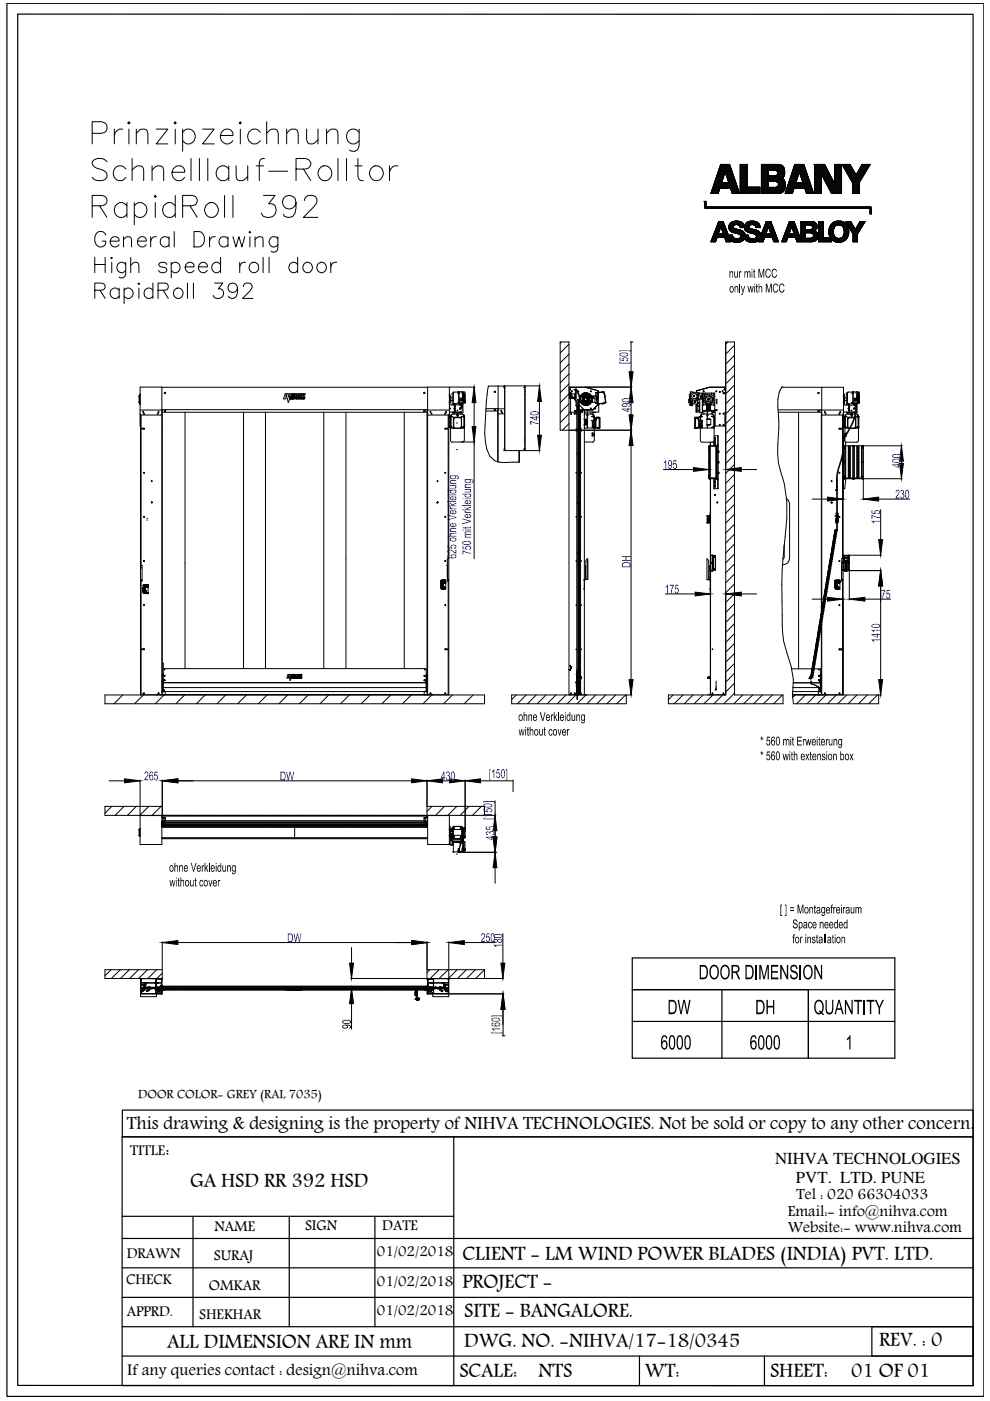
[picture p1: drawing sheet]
<svg xmlns="http://www.w3.org/2000/svg" width="210mm" height="297mm" viewBox="0 0 210 297" stroke-linecap="round" stroke-linejoin="round" font-family="sans-serif">
<defs><g id="words">
<g font-size="4.4">
<text x="35.1" y="245.2">:</text>
<text x="40.3" y="252">GA HSD RR 392 HSD</text>
<text x="98.1" y="267.3">CLIENT - LM WIND POWER BLADES (INDIA) PVT. LTD.</text>
<text x="98.1" y="273.2">PROJECT -</text>
<text x="98.4" y="279.5">SITE - BANGALORE.</text>
<text x="35.4" y="286">ALL DIMENSION ARE IN mm</text>
<text x="98.4" y="285.9">DWG. NO. -NIHVA/17-18/0345</text>
<text x="186.4" y="285.7">REV. : 0</text>
<text x="97.4" y="292.1">SCALE:</text>
<text x="114.2" y="292.1">NTS</text>
<text x="136.7" y="292.1">WT:</text>
<text x="163.3" y="292.1">SHEET:</text>
<text x="180.5" y="292.1">01 OF 01</text>
</g>
<text font-size="4" x="26.9" y="239.6">This drawing &amp; designing is the property of NIHVA TECHNOLOGIES. Not be sold or copy to any other concern.</text>
<g font-size="3.6">
<text x="164.3" y="246.7">NIHVA TECHNOLOGIES</text>
<text x="168.8" y="250.8">PVT. LTD. PUNE</text>
<text x="27" y="291.8">If any queries contact : design@nihva.com</text>
</g>
<g font-size="3.4">
<text x="168.9" y="254.4">Tel : 020 66304033</text>
<text x="167" y="258.1">Email:- info@nihva.com</text>
<text x="167" y="261.4">Website:- www.nihva.com</text>
</g>
<g font-size="3.3">
<text x="27.6" y="245.2">TITLE</text>
<text x="45.5" y="261.2">NAME</text>
<text x="64.7" y="261">SIGN</text>
<text x="81.1" y="261.1">DATE</text>
<text x="26.9" y="267">DRAWN</text>
<text x="45.4" y="267.4">SURAJ</text>
<text x="79.9" y="266.6">01/02/2018</text>
<text x="26.7" y="272.5">CHECK</text>
<text x="44.3" y="273.7">OMKAR</text>
<text x="79.9" y="272.8">01/02/2018</text>
<text x="26.9" y="279.2">APPRD.</text>
<text x="42.2" y="279.8">SHEKHAR</text>
<text x="79.9" y="279">01/02/2018</text>
</g>
<text font-size="2.8" x="29.3" y="232.9">DOOR COLOR- GREY (RAL 7035)</text>
</g></defs>
<!-- layer: 0 -->
<path d="M30.9 124v.1M31 124.1h.1M31 124h.1M31 124.1h-.1M94 123.1h.1M94 123v.1M94.1 123.1h.1M94.1 123h.1M94.1 123.1l-.1 .1" fill="none" stroke="#000" stroke-width=".21"/>
<!-- layer: TYPEN -->
<g fill="none" stroke="#000" stroke-width=".21">
<path d="M30.5 124.1h.3M30.5 124.1h.2M30.5 124.2h.1M30.5 124.1l.1 .1M30.6 124.2h.1M30.6 124.1h.1M30.6 124.1v.1M30.6 124.1h-.1M30.6 124.2h.3M30.6 124.1l.1 .1M30.7 124.1h.1M30.7 124.2h.1"/>
<path d="M30.7 124.1v.1M30.7 124.1l-.1 .1M30.7 124.1l-.1-.1-.1 .2M30.8 124.4h.1M30.8 124.1h.1M30.8 124.2h.1M30.8 124.1v.2M30.8 124.1h.3M30.8 124.2h.2M30.8 124.1h.2M30.8 124.3h.2M30.8 124.2l.1 .1"/>
<path d="M30.8 124.1l.1 .2M30.8 124.3h.1M30.8 124.1v.1M30.9 124.4h.1M30.9 124.1h.1M30.9 124.2h.1M30.9 124.1l-.1 .2M30.9 124.1v.2M30.9 124.3h.1M30.9 124.1l.1 .2M31 124.1h.1M31 124.2l-.1 .1"/>
<path d="M31 124.4h.1M31 124.2h.1M31.1 124.4h.1M31.1 124.1h.1M31.1 124v.1M31.1 124h.1M31.1 124l-.1 .2M31.1 124l-.1 .1M31.1 124.1l.2 .1M31.2 124.4h.1M31.2 124.1h.1M31.2 124.2h.1"/>
<path d="M31.2 124.1h.2M31.2 124.1l.1 .1M31.3 124.4h.1M31.3 124.2h.1M31.3 124.1h-.3M31.3 124.1v.1M31.3 124.1h-.1M31.3 124.1h.1M31.3 124.2l.1-.2-.1 .2M31.4 124.4h.1M31.4 124.1h.1M31.4 124.2h.1"/>
<path d="M31.4 124.1h-.3M31.4 124.1h-.1M93.6 123.2h.1M93.6 123.1h.1M93.6 123.2l.2 .1M93.6 123.2h.2M93.6 123.1l.1-.1 .3 .3M93.6 123.1h.2M93.6 123.1l.1 .1M93.6 123.2h.5M93.6 123.1v.2M93.7 123.2h.1"/>
<path d="M93.7 123.1h.1M93.7 123.1l.1 .1M93.7 123.1v.2M93.8 123.2h.1M93.8 123.1h.1M93.8 123.2l-.2 .1M93.8 123.1l-.1 .1M93.8 123.1v.2h.3M93.8 123.2l.1 .1M93.9 123.4h.1M93.9 123.2h.1M93.9 123.3h.1"/>
<path d="M93.9 123.4h.2M93.9 123.2v.1M93.9 123.1h.1M93.9 123.1v.1M93.9 123.1l.2 .2M94 123.4h.1M94 123.1h.1M94 123.3h.1M94 123.2h.1M94 123.1v.2M94 123.1l-.2 .2M94 123.1h-.2"/>
<path d="M94 123.2v.1M94 123.1l.1 .1M94.1 123.2h.1M94.1 123.2l-.2 .1M94.1 123.4h.1M94.1 123.1v.1M94.1 123.3h-.1M94.1 123.2v.1M94.1 123.1h.1M94.1 123.2h.3M94.2 123.4h.1M94.2 123h.1"/>
<path d="M94.2 123.2h.1M94.2 123.1h.1M94.2 123l-.1 .1M94.2 123.1l-.1 .1M94.2 123.1v.2M94.2 123.1h-.1M94.3 123.4h.1M94.3 123l-.2 .2M94.3 123.1h.1M94.3 123.2h.1M94.3 123.3h.1M94.3 123.1v.1"/>
<path d="M94.3 123.2l.1 .1M94.4 123.4h.1M94.4 123.1h.1M94.4 123.2h.1M94.4 123.1l-.3-.1v.2M94.4 123.1v.2M94.4 123.2l-.2 .1M94.4 123.1l-.1 .2M94.4 123.1l-.1 .1M94.5 123.1l-.1-.1v.2"/>
</g>
<!-- layer: DIMENSIONS -->
<path d="M95.4 82.1h5.3M97.8 93.7h2.9M100.5 85.4v5.1M100.5 93.7v24.8" fill="none" stroke="#000" stroke-width=".21"/>
<!-- layer: 0 -->
<path d="M100.5 82.1l.4 3.3h-.8zM100.1 90.5h.8l-.4 3.2z" fill="#000" stroke="#000" stroke-width=".21"/>
<!-- layer: DIMENSIONS -->
<g fill="#00f">
<path d="M94.9 116.7l.3-.2h.4l.9 .7v-.7h.3v.9l-.5-.2-.6-.4-.4-.1a.27 .27 0 0 0-.2 .3 .27 .27 0 0 0 .3 .2v.2l-.3-.1-.2-.3z"/>
<path d="M94.9 115.6h.2v.5h.5l-.1-.2 .2-.3 .6-.1 .4 .1 .1 .5-.5 .3v-.2a.26 .26 0 0 0 .3-.2 .26 .26 0 0 0-.3-.3l-.3-.1a.26 .26 0 0 0-.3 .2 .26 .26 0 0 0 .2 .3v.2l-1-.1z"/>
<path d="M94.9 113.6h.6a.36 .36 0 0 1-.1-.5 .36 .36 0 0 1 .5-.1h.9v.1h-.9a.22 .22 0 0 0-.3 .2 .22 .22 0 0 0 .2 .3h1v.2h-1.9z"/>
<path d="M95.4 112.1l1.4-.1v.1h-.9a.26 .26 0 0 0-.3 .3 .26 .26 0 0 0 .4 .2h.8v.2h-1.4v-.2h.2l-.2-.2z"/>
<path d="M94.9 109.1l1.9 .5v.2l-1.9 .5v-.2l1.6-.4-1.6-.4z"/>
<path d="M95.4 107.5h.3a.25 .25 0 0 0 0 .3 .25 .25 0 0 0 .3 0h.8v.2h-1.4v-.2h.2l-.2-.1z"/>
<path d="M95.4 106.6l.5 .4 .9-.4v.2l-.8 .3 .8 .1v.1h-1.9v-.1h1.1l-.6-.4z"/>
<path d="M94.9 106.3h1.9v.2h-1.9z"/>
<path d="M95.4 102.8h1.4v.2h-.3l.2 .1a.34 .34 0 0 1 0 .4 .34 .34 0 0 1-.4 .1h-.9v-.2h.8a.28 .28 0 0 0 .4-.2 .28 .28 0 0 0-.5-.2h-.7z"/>
<path d="M95.4 101.9l1.4-.1v.2h-.9a.25 .25 0 0 0-.3 .3 .25 .25 0 0 0 .4 .1h.8v.2h-1.4l.2-.2-.2-.2z"/>
<path d="M98 116.7l1.1 .4 .8 .1v.2l-.9-.2-.8-.3v.6h-.2z"/>
<path d="M98 115.8h.2v.5l.5 .1-.1-.4 .2-.2h.8a.42 .42 0 0 1 .3 .5 .42 .42 0 0 1-.5 .3v-.2a.31 .31 0 0 0 .3-.4 .31 .31 0 0 0-.5-.1 .27 .27 0 0 0-.3 .1 .27 .27 0 0 0 .1 .4v.1l-1-.1z"/>
<path d="M98.5 112.8l.3-.1h1.1v.1h-.9a.23 .23 0 0 0-.3 .3 .23 .23 0 0 0 .4 .1h.8v.2h-.9a.2 .2 0 0 0-.3 .2 .2 .2 0 0 0 .3 .2h.9v.2h-1.4l.2-.2a.26 .26 0 0 1-.2-.3 .26 .26 0 0 1 .2-.2l-.2-.2z"/>
<path d="M98 111.8h.5v-.1l.2 .1h1l.2-.1a.29 .29 0 0 1-.1 .3 .29 .29 0 0 1-.3 0l-1 .1v-.1h-.3z"/>
<path d="M98 109.9l1.9 .5v.2l-1.9 .6v-.3l1.7-.3-1.7-.5z"/>
<path d="M98.5 108.3h.3a.25 .25 0 0 0 .1 .3 .25 .25 0 0 0 .3 0h.7v.2h-1.4l.2-.1-.2-.2z"/>
<path d="M98.5 107.4l.5 .4 .9-.4v.2l-.7 .3 .7 .1v.2h-1.9v-.2h1.1l-.6-.4z"/>
<path d="M98 107.1h1.9v.2h-1.9z"/>
<path d="M98.5 103.7h1.4v.1h-.2l.2 .2-.1 .3-1.3 .1v-.1h.8a.28 .28 0 0 0 .3-.1 .28 .28 0 0 0 0-.4 .28 .28 0 0 0-.3 0h-.8z"/>
<path d="M98.6 102.7l1.3-.1v.2h-.9a.27 .27 0 0 0-.3 .3 .27 .27 0 0 0 .4 .1h.8v.2h-1.4v-.2h.2l-.2-.1z"/>
<path d="M94.9 117.7l.3-.2 .2 .2a.27 .27 0 0 0-.3 .3 .27 .27 0 0 0 .3 .2h.4a.42 .42 0 0 1-.1-.6 .42 .42 0 0 1 .6-.1l.4 .2 .1 .2-.2 .4-.4 .1-1.1-.1-.2-.3zM95.8 117.8a.38 .38 0 0 0 .3 .4 .38 .38 0 0 0 .4-.1l-.1-.4z"/>
<path d="M95.4 114.2l.4-.3 .7 .1 .2 .2 .1 .3-.5 .3h-.5l-.4-.1zM95.7 114.2a.4 .4 0 0 0 .1 .5 .4 .4 0 0 0 .5-.1 .29 .29 0 0 0 .3-.4 .29 .29 0 0 0-.5-.1z"/>
<path d="M95.4 111.2l.7-.3v.7h.2a.26 .26 0 0 0 .3-.3 .26 .26 0 0 0-.3-.2v-.2h.2a.41 .41 0 0 1 .3 .5 .41 .41 0 0 1-.5 .3h-.8l-.1-.3zM95.6 111.2a.26 .26 0 0 0 0 .3 .26 .26 0 0 0 .3 .1l.1-.5z"/>
<path d="M95.5 108.3l.6-.2v.8l.4-.2a.24 .24 0 0 0 .1-.3 .24 .24 0 0 0-.3-.1v-.2l.5 .3-.1 .4-.8 .2-.5-.3zM95.7 108.4a.27 .27 0 0 0-.1 .3 .27 .27 0 0 0 .3 .2l.1-.6z"/>
<path d="M95.4 105.4l.7-.2v.7l.4-.1a.25 .25 0 0 0 .1-.3 .25 .25 0 0 0-.3-.1l.2-.2 .3 .3v.3l-.4 .3-.8-.1-.2-.3zM95.6 105.5a.27 .27 0 0 0 .1 .3 .27 .27 0 0 0 .3 .1v-.5z"/>
<path d="M94.9 104.8h.3v.2h-.3zM95.4 104.8h1.4v.2h-1.4z"/>
<path d="M94.9 103.8h1.9l-.2 .2a.47 .47 0 0 1 0 .6 .47 .47 0 0 1-.6 .1l-.4-.2a.29 .29 0 0 1-.2-.2 .29 .29 0 0 1 .1-.3h-.6zM95.6 104.1a.49 .49 0 0 0 .3 .4 .49 .49 0 0 0 .6-.1 .34 .34 0 0 0-.1-.4 .34 .34 0 0 0-.4 0z"/>
<path d="M95.4 100.8h1.7l.2 .5-.3 .3h-.2l.1-.2a.26 .26 0 0 0 .1-.4 .26 .26 0 0 0-.4 0l.2 .3-.2 .2-.7 .1-.5-.3 .2-.4zM95.7 101a.43 .43 0 0 0 .1 .5 .43 .43 0 0 0 .6-.1 .3 .3 0 0 0 .1-.4 .3 .3 0 0 0-.5 0z"/>
<path d="M98 114.9l.9-.2 .7 .1a.41 .41 0 0 1 .2 .5 .41 .41 0 0 1-.5 .2h-1l-.3-.3zM98.2 115a.85 .85 0 0 0 1 .4l.3-.1a.27 .27 0 0 0 .1-.4 .27 .27 0 0 0-.4 0z"/>
<path d="M98 112.3h.3v.2h-.3zM98.5 112.3h1.4v.2h-1.4z"/>
<path d="M98.5 109.2l.8-.2v.7l.2-.1a.24 .24 0 0 0 .2-.2 .24 .24 0 0 0-.3-.2l.2-.2 .3 .2v.4l-.4 .2h-.8l-.2-.3zM98.7 109.2v.1a.29 .29 0 0 0 .1 .3 .29 .29 0 0 0 .3 .1v-.5z"/>
<path d="M98.6 106.2l.7-.2v.8l.2-.1a.26 .26 0 0 0 .2-.3 .26 .26 0 0 0-.3-.2l.1-.2 .4 .2-.1 .6-.4 .1-.6-.1a.39 .39 0 0 1-.2-.6zM98.7 106.3v.2l.4 .3v-.6z"/>
<path d="M98 105.7h.3v.1h-.3zM98.5 105.7h1.4v.1h-1.4z"/>
<path d="M98 104.7h1.9l-.2 .1 .2 .4-.4 .3-.8-.1-.2-.2 .2-.4h-.7zM98.8 104.9a.37 .37 0 0 0 .1 .4 .37 .37 0 0 0 .5 0 .29 .29 0 0 0 .3-.3 .29 .29 0 0 0-.4-.2z"/>
<path d="M98.5 101.6l1.7 .1 .2 .3v.2l-.4 .2a.32 .32 0 0 0 .2-.3 .32 .32 0 0 0-.2-.3h-.3a.49 .49 0 0 1-.1 .6 .49 .49 0 0 1-.6 0l-.5-.2v-.3l.2-.1zM98.7 101.8v.3l.1 .1 .5 .1a.3 .3 0 0 0 .4-.3 .3 .3 0 0 0-.5-.2z"/>
</g>
<path d="M120.7 91.2h13.3M133.8 94.5v49.6M132.8 147.3h1.2" fill="none" stroke="#000" stroke-width=".21"/>
<!-- layer: 0 -->
<path d="M133.8 91.2l.4 3.3h-.8zM133.4 144.1h.8l-.4 3.2z" fill="#000" stroke="#000" stroke-width=".21"/>
<!-- layer: DIMENSIONS -->
<g fill="#00f">
<path d="M131.9 117.9h1.8v.2h-.9v.6h.9v.2h-1.8v-.2h.7v-.6h-.7z"/>
<path d="M132 119.3l.5-.1 1 .1 .2 .3v.7h-1.8v-.8zM132.2 119.5l-.1 .6h1.4v-.4l-.2-.3-.7-.1z"/>
</g>
<path d="M120.7 91.2h13.3M124.1 82.1h9.9M133.8 85.4v2.6" fill="none" stroke="#000" stroke-width=".21"/>
<!-- layer: 0 -->
<path d="M133.4 88h.8l-.4 3.2zM133.8 82.1l.4 3.3h-.8z" fill="#000" stroke="#000" stroke-width=".21"/>
<!-- layer: DIMENSIONS -->
<g fill="#00f">
<path d="M131.8 86.6h1.2v-.1h.3v.1h.4v.2h-.4v.6h-.3l-1.2-.6zM132.2 86.8l.8 .4v-.4z"/>
<path d="M131.9 85.6l.3-.1h1.3l.2 .5-.3 .3-.1-.2a.29 .29 0 0 0 .2-.4 .29 .29 0 0 0-.5-.1h-.2l.2 .1v.3l-.4 .3-.7-.1-.1-.2zM132.1 85.7a.37 .37 0 0 0 .2 .4 .37 .37 0 0 0 .4-.1 .33 .33 0 0 0 0-.4 .33 .33 0 0 0-.5 0z"/>
<path d="M131.9 84.7l.4-.3h1l.4 .3v.2l-.4 .3h-1.1l-.4-.2zM132 84.7v.3l.2 .1h1.1a.29 .29 0 0 0 .1-.5 .29 .29 0 0 0-.4 0z"/>
</g>
<path d="M133.6 72.5h.6M133.8 72.5v6.3M124.1 82.1h9.9" fill="none" stroke="#000" stroke-width=".21"/>
<!-- layer: 0 -->
<path d="M133.4 78.8h.8l-.4 3.3z" fill="#000" stroke="#000" stroke-width=".21"/>
<!-- layer: DIMENSIONS -->
<g fill="#00f">
<path d="M131.3 76.7h.2v.2h2v-.2h.2v.4h-2.4z"/>
<path d="M131.3 75.8h.3v.5l.5 .1-.2-.3 .2-.3h.9l.2 .3v.3l-.5 .2 .1-.2a.3 .3 0 0 0 .1-.4 .3 .3 0 0 0-.5-.1 .34 .34 0 0 0-.3 .3 .34 .34 0 0 0 .2 .4l-1-.2z"/>
<path d="M131.3 74.3h2.4v.3h-.2v-.2h-2v.2h-.2z"/>
<path d="M131.4 75l.5-.3 1.1 .1a.42 .42 0 0 1 .2 .6 .42 .42 0 0 1-.6 .2l-1.1-.1-.2-.2zM131.6 75l-.1 .3 .2 .1h1a.26 .26 0 0 0 .3-.3 .26 .26 0 0 0-.3-.2z"/>
</g>
<path d="M90.5 165.4v5.5M93.8 165.6h1.5M98.6 165.4v10.9" fill="none" stroke="#000" stroke-width=".21"/>
<!-- layer: 0 -->
<path d="M90.5 165.6l3.3-.5v.9zM95.3 165.1l3.3 .5-3.3 .4z" fill="#000" stroke="#000" stroke-width=".21"/>
<!-- layer: DIMENSIONS -->
<g fill="#00f">
<path d="M94.7 163.7l.4-.1 .2 .2 .1 .4-.2 .3 .2 .2v.4l-.2 .3-.3 .1-.3-.5 .1-.1a.3 .3 0 0 0 .4 .3 .3 .3 0 0 0 .1-.5l-.1-.2h-.2l.3-.3v-.3a.23 .23 0 0 0-.3-.1 .23 .23 0 0 0-.2 .3l-.1-.1z"/>
<path d="M94.1 163.6h.1v1.2h.2v.2h-.2v.4h-.1v-.4h-.6zM94.1 163.9l-.4 .9h.4z"/>
<path d="M95.8 163.6h.3l.3 .3v1.1l-.1 .3a.4 .4 0 0 1-.6 .1 .4 .4 0 0 1-.1-.6v-.9zM95.9 163.8l-.2 .4 .1 .8a.25 .25 0 0 0 .3 .2 .25 .25 0 0 0 .2-.3v-.9l-.2-.2z"/>
</g>
<path d="M98.6 165.4v10.2M101.9 165.6h6.9M108.8 165.4v2.4" fill="none" stroke="#000" stroke-width=".21"/>
<!-- layer: 0 -->
<path d="M98.6 165.6l3.3-.5v.9z" fill="#000" stroke="#000" stroke-width=".21"/>
<!-- layer: DIMENSIONS -->
<g fill="#00f">
<path d="M103.7 163.1h.4v.2h-.2v2h.2v.2h-.4z"/>
<path d="M104.7 163.1h.1v1.9h-.2v-1.5l-.3 .3z"/>
<path d="M105.4 163.1h.6v.2h-.5l-.1 .5 .4-.1 .3 .5-.2 .7-.5 .1-.2-.5h.2a.29 .29 0 0 0 .4 .3 .29 .29 0 0 0 .1-.5v-.1a.26 .26 0 0 0-.2-.3 .26 .26 0 0 0-.3 .2h-.2z"/>
<path d="M107.2 163.1h.4v2.4h-.4v-.2h.2v-2h-.2z"/>
<path d="M106.3 163.3a.49 .49 0 0 1 .7-.1 .49 .49 0 0 1 .1 .7l-.2 .9a.47 .47 0 0 1-.6 0 .47 .47 0 0 1-.1-.6zM106.5 163.3l-.1 1.1a.28 .28 0 0 0 .3 .4 .28 .28 0 0 0 .2-.5v-.8z"/>
</g>
<path d="M102.8 172.9h2.3M105 176.1v1.3M97.4 180.7h7.7" fill="none" stroke="#000" stroke-width=".21"/>
<!-- layer: 0 -->
<path d="M105 172.9l.4 3.2h-.9zM104.5 177.4h.9l-.4 3.3z" fill="#000" stroke="#000" stroke-width=".21"/>
<!-- layer: DIMENSIONS -->
<g fill="#00f">
<path d="M103 176.4l.5-.1 .3 .2 .3-.3h.4l.3 .2 .1 .3-.4 .4h-.2v-.2a.29 .29 0 0 0 .4-.4 .29 .29 0 0 0-.5-.1l-.2 .1v.3l-.3-.1-.1-.2h-.2a.23 .23 0 0 0-.2 .3 .23 .23 0 0 0 .3 .1l-.1 .2-.4-.2z"/>
<path d="M103 175.2h.2v.6h.5l-.1-.3 .2-.3h.7l.3 .2v.5l-.3 .2h-.2v-.2a.3 .3 0 0 0 .3-.4 .3 .3 0 0 0-.5-.1h-.1a.24 .24 0 0 0-.2 .3 .24 .24 0 0 0 .2 .2v.1l-1-.1z"/>
<path d="M103 177.4h1.2v-.2h.2v.2h.4v.2h-.4v.5h-.2l-1.2-.6zM103.3 177.6l.9 .4v-.4z"/>
</g>
<path d="M105 169.8v7.6M97.4 180.7h8M105 184v3.3" fill="none" stroke="#000" stroke-width=".21"/>
<!-- layer: 0 -->
<path d="M105 180.7l.4 3.3h-.9zM104.5 177.4h.9l-.4 3.3z" fill="#000" stroke="#000" stroke-width=".21"/>
<!-- layer: DIMENSIONS -->
<g fill="#00f">
<path d="M102.5 173.3h.2v.3h2v-.3h.2v.4h-2.4z"/>
<path d="M102.5 172.6h1.8v.2h-1.4l.3 .3h-.3z"/>
<path d="M102.5 171.4h.2v.5l.5 .1-.1-.4 .2-.2h.9l.2 .5-.5 .3v-.2a.23 .23 0 0 0 .3-.2 .23 .23 0 0 0-.3-.2h-.4a.24 .24 0 0 0-.2 .2 .24 .24 0 0 0 .2 .2l-.1 .2-.9-.1z"/>
<path d="M102.5 169.9h2.4v.4h-.2v-.3h-2v.3h-.2z"/>
<path d="M102.5 170.6l.4-.2h1.1l.3 .2 .1 .3-.4 .3h-1.1l-.4-.2zM102.7 170.6l-.1 .2 .3 .2h.8a.29 .29 0 0 0 .4 0 .29 .29 0 0 0 0-.4 .29 .29 0 0 0-.4-.1z"/>
</g>
<path d="M34.4 199.7v5.8M37.7 199.8h49.6M90.5 199.7v5.8" fill="none" stroke="#000" stroke-width=".21"/>
<!-- layer: 0 -->
<path d="M34.4 199.8l3.3-.4v.9zM87.3 199.4l3.2 .4-3.2 .5z" fill="#000" stroke="#000" stroke-width=".21"/>
<!-- layer: DIMENSIONS -->
<g fill="#00f">
<path d="M62.3 197.9h.1l.3 1.6 .3-1.6h.2l.3 1.6 .2-1.6h.2l-.3 1.9h-.2l-.3-1.7-.3 1.7h-.2z"/>
<path d="M61 197.9h.7l.3 .3 .1 1.1-.4 .5h-.7zM61.2 198.1v1.4h.6l.2-.5-.1-.6-.2-.3z"/>
</g>
<path d="M84 199.8h3.3M90.5 199.7v5.8M95.2 199.7v7.9M98.5 199.8h6.5" fill="none" stroke="#000" stroke-width=".21"/>
<!-- layer: 0 -->
<path d="M87.3 199.4l3.2 .4-3.2 .5zM95.2 199.8l3.3-.4v.9z" fill="#000" stroke="#000" stroke-width=".21"/>
<!-- layer: DIMENSIONS -->
<g fill="#00f">
<path d="M102.1 198l.1-.1a.54 .54 0 0 1 .6 .3 .54 .54 0 0 1-.2 .7l-.4 .6h.7v.2h-.9l.7-1.2-.2-.5-.3 .1v.3h-.2z"/>
<path d="M103.2 197.9h.6v.2h-.5l-.1 .5a.53 .53 0 0 1 .7 .2 .53 .53 0 0 1-.1 .7l-.1 .2-.4 .1-.3-.6h.2v.2a.3 .3 0 0 0 .5 0 .3 .3 0 0 0 0-.4l-.1-.3-.5 .1z"/>
<path d="M104.2 198a.49 .49 0 0 1 .6 0 .49 .49 0 0 1 .1 .7v.5l-.2 .4a.44 .44 0 0 1-.5 0 .44 .44 0 0 1-.2-.6zM104.3 198.1v1.1a.26 .26 0 0 0 .3 .4 .26 .26 0 0 0 .1-.4v-1z"/>
</g>
<path d="M106.6 197.9v6.3M95.1 210.7h11.7M102.8 207.5h4M106.6 214v3.3" fill="none" stroke="#000" stroke-width=".21"/>
<!-- layer: 0 -->
<path d="M106.6 210.7l.4 3.3h-.8zM106.2 204.2h.8l-.4 3.3z" fill="#000" stroke="#000" stroke-width=".21"/>
<!-- layer: DIMENSIONS -->
<g fill="#00f">
<path d="M104.6 200.3h1.9v.2h-1.4l.2 .3h-.2z"/>
<path d="M104.6 199.3l.4-.2h.4l.1 .2 .3-.3h.4l.3 .2v.4l-.3 .3h-.5l-.2-.3-.2 .2h-.4l-.2-.1zM104.9 199.4a.25 .25 0 0 0 .5 0 .25 .25 0 0 0-.5 0zM105.6 199.3v.3l.3 .1a.31 .31 0 0 0 .4-.1 .31 .31 0 0 0-.1-.4 .31 .31 0 0 0-.4 0z"/>
<path d="M104.6 198.3l.4-.2 .9-.1 .5 .1 .1 .5-.5 .3h-.9l-.4-.2zM104.9 198.3a.37 .37 0 0 0 .2 .4 .37 .37 0 0 0 .4 0h.6a.26 .26 0 0 0 .2-.4 .26 .26 0 0 0-.4-.1z"/>
</g>
<path d="M95.1 210.7h11.7M106.5 219.6h.6M106.7 214v5.6" fill="none" stroke="#000" stroke-width=".21"/>
<!-- layer: 0 -->
<path d="M106.7 210.7l.4 3.3h-.9z" fill="#000" stroke="#000" stroke-width=".21"/>
<!-- layer: DIMENSIONS -->
<g fill="#00f">
<path d="M104.2 218.8h.2v.1h2v-.1h.2v.3h-2.4z"/>
<path d="M104.2 218h1.9v.2h-1.5l.3 .4h-.3z"/>
<path d="M104.2 215.3h2.4v.3h-.2v-.1h-2v.1h-.2z"/>
<path d="M104.2 217l.3-.2 .2 .1a.28 .28 0 0 0-.3 .4 .28 .28 0 0 0 .4 .2h.3a.45 .45 0 0 1-.1-.7 .45 .45 0 0 1 .7 0l.3 .2 .1 .3-.3 .3-.5 .1-1-.2zM105.2 217a.36 .36 0 0 0 .1 .5 .36 .36 0 0 0 .5-.2l.1-.2-.1-.1z"/>
<path d="M104.2 216l.4-.2h.8l.7 .3v.3l-.3 .2h-1.2a.4 .4 0 0 1-.4-.6zM104.5 216l-.1 .3 .1 .1h1a.3 .3 0 0 0 .4-.3 .3 .3 0 0 0-.5-.2z"/>
</g>
<path d="M150.7 117.9v8.2M141 125.9h6.4M153.9 125.8v21.5M157.2 125.9h3.2" fill="none" stroke="#000" stroke-width=".21"/>
<!-- layer: 0 -->
<path d="M147.4 125.5l3.3 .4-3.3 .5zM153.9 125.9l3.3-.4v.9z" fill="#000" stroke="#000" stroke-width=".21"/>
<!-- layer: DIMENSIONS -->
<g fill="#00f">
<path d="M141.5 124l.1-.1v1.9h-.2v-1.4l-.3 .3v-.3z"/>
<path d="M142 124h.9l-.5 1.8h-.2v-.4l.4-1.2h-.6z"/>
<path d="M143.2 124h.6v.2h-.5l-.1 .5 .3-.1 .4 .3v.6l-.3 .3a.41 .41 0 0 1-.4 0 .41 .41 0 0 1-.2-.5h.2a.3 .3 0 0 0 .4 .4 .3 .3 0 0 0 .1-.5 .28 .28 0 0 0-.1-.4 .28 .28 0 0 0-.4 .2h-.1z"/>
</g>
<path d="M153.9 72.6v27.1M140.7 99.6h6.4M150.3 99.4v.1M157.2 99.6h3.2" fill="none" stroke="#000" stroke-width=".21"/>
<!-- layer: 0 -->
<path d="M147.1 99.1l3.2 .5-3.2 .3zM153.9 99.6l3.3-.5v.8z" fill="#000" stroke="#000" stroke-width=".21"/>
<!-- layer: DIMENSIONS -->
<g fill="#00f">
<path d="M141.1 97.6h.2v1.8h-.2v-1.5l-.4 .3z"/>
<path d="M142.8 97.6h.7v.2h-.6v.5l.4-.1 .2 .4v.5l-.2 .3-.3 .1-.3-.2-.1-.4 .3 .1a.28 .28 0 0 0 .3 .3 .28 .28 0 0 0 .2-.5l-.1-.2a.23 .23 0 0 0-.2-.2 .23 .23 0 0 0-.2 .2l-.2-.1z"/>
<path d="M141.8 97.7l.5-.1 .2 .6-.1 1.1-.3 .2-.3-.1-.1-.4h.1a.26 .26 0 0 0 .4 .2 .26 .26 0 0 0 .1-.4l.1-.3-.5 .3-.2-.3zM141.9 97.8l-.1 .4a.3 .3 0 0 0 .4 .4 .3 .3 0 0 0 .1-.5l-.2-.4z"/>
</g>
<path d="M179.7 121h7.2M186.7 124.2v19.9M186.3 147.3h.6" fill="none" stroke="#000" stroke-width=".21"/>
<!-- layer: 0 -->
<path d="M186.7 121l.4 3.2h-.8zM186.3 144.1h.8l-.4 3.2z" fill="#000" stroke="#000" stroke-width=".21"/>
<!-- layer: DIMENSIONS -->
<g fill="#00f">
<path d="M184.7 135.6h1.9v.1h-1.4l.2 .3h-.2z"/>
<path d="M184.7 133.5h1.9v.2h-1.4l.2 .3h-.2z"/>
<path d="M184.7 134.5h1.3v-.2h.2v.2h.4v.1h-.4v.6h-.2l-1.3-.6zM185.1 134.6l.9 .5v-.5z"/>
<path d="M184.8 132.5l.5-.2 1 .1a.4 .4 0 0 1 .3 .5 .4 .4 0 0 1-.6 .2l-.9-.1a.34 .34 0 0 1-.3-.5zM185.1 132.5a.34 .34 0 0 0 0 .5 .34 .34 0 0 0 .5 0h.5l.4-.3-.4-.3z"/>
</g>
<path d="M182.7 94.5h8.6M191.1 97.8v.4M182.7 101.5h8.6" fill="none" stroke="#000" stroke-width=".21"/>
<!-- layer: 0 -->
<path d="M191.1 94.5l.4 3.3h-.8zM190.7 98.2h.8l-.4 3.3z" fill="#000" stroke="#000" stroke-width=".21"/>
<!-- layer: DIMENSIONS -->
<g fill="#00f">
<path d="M189.1 98.5h1.3v-.2h.2v.2h.4v.1h-.4v.6h-.2l-1.3-.6zM189.5 98.6l.9 .4v-.4z"/>
<path d="M189.2 97.5l.4-.2h1l.4 .2a.49 .49 0 0 1-.6 .6l-1.1-.2-.2-.1zM189.4 97.5v.1a.39 .39 0 0 0 .2 .3 .39 .39 0 0 0 .4 0h.7a.27 .27 0 0 0 0-.4 .27 .27 0 0 0-.4-.1z"/>
<path d="M189.2 96.5l.4-.2h1l.4 .2a.58 .58 0 0 1-.8 .6l-.9-.2zM189.4 96.5a.39 .39 0 0 0 .2 .4 .39 .39 0 0 0 .4 0l.7-.1a.27 .27 0 0 0 0-.4 .27 .27 0 0 0-.4 0z"/>
</g>
<path d="M180 117.7h6.9M186.7 108.1v6.3M180 121h6.9M186.7 124.2v3.3" fill="none" stroke="#000" stroke-width=".21"/>
<!-- layer: 0 -->
<path d="M186.3 114.4h.8l-.4 3.3zM186.7 121l.4 3.2h-.8z" fill="#000" stroke="#000" stroke-width=".21"/>
<!-- layer: DIMENSIONS -->
<g fill="#00f">
<path d="M184.7 110.4h1.9v.2h-1.4l.2 .3h-.2z"/>
<path d="M184.8 109.2l1.8 .5v.1l-.9-.1-.7-.3v.6h-.2z"/>
<path d="M184.8 108.2h.2v.5l.4 .1v-.4l.1-.2 .7-.1 .2 .2a.39 .39 0 0 1 .2 .5 .39 .39 0 0 1-.5 .2v-.2h.1a.3 .3 0 0 0 .2-.4 .3 .3 0 0 0-.5-.1 .27 .27 0 0 0-.3 .2 .27 .27 0 0 0 .1 .3v.2l-.9-.1z"/>
</g>
<path d="M172.2 127h3.3M178.8 126.9v20.4M180.1 120.9v6.3M183.4 127h5.4" fill="none" stroke="#000" stroke-width=".21"/>
<!-- layer: 0 -->
<path d="M175.5 126.6l3.3 .4-3.3 .5zM180.1 127l3.3-.4v.9z" fill="#000" stroke="#000" stroke-width=".21"/>
<!-- layer: DIMENSIONS -->
<g fill="#00f">
<path d="M186.9 125.1h.8l-.5 1.8h-.1v-.5l.4-1.1h-.6z"/>
<path d="M188 125.1h.7v.2h-.5l-.1 .5 .3-.1 .3 .3 .1 .5-.3 .4a.47 .47 0 0 1-.6-.5h.2a.24 .24 0 0 0 .2 .4 .24 .24 0 0 0 .2-.3v-.4a.24 .24 0 0 0-.2-.2 .24 .24 0 0 0-.2 .2h-.2z"/>
</g>
<path d="M178.8 87.5v18.5M172.2 105.8h3.3M183 101.5v4.5M186.3 105.8h6.6" fill="none" stroke="#000" stroke-width=".21"/>
<!-- layer: 0 -->
<path d="M175.5 105.4l3.3 .4-3.3 .4zM183 105.8l3.3-.4v.8z" fill="#000" stroke="#000" stroke-width=".21"/>
<!-- layer: DIMENSIONS -->
<g fill="#00f">
<path d="M190 103.9l.4-.1 .3 .3v.5l-.6 .9h.6v.2h-.8l.1-.5 .5-.7v-.2a.25 .25 0 0 0-.3-.3 .25 .25 0 0 0-.1 .4h-.2z"/>
<path d="M191 103.9l.4-.1 .2 .2 .1 .5-.2 .2 .3 .3-.1 .4a.37 .37 0 0 1-.5 .3 .37 .37 0 0 1-.2-.5h.1a.24 .24 0 0 0 .2 .4 .24 .24 0 0 0 .2-.3h.1a.34 .34 0 0 0-.4-.5v-.2a.28 .28 0 0 0 .3-.3 .28 .28 0 0 0-.4-.2v.2h-.2z"/>
<path d="M192.1 103.9h.4l.2 .4v1l-.3 .4-.3-.1-.2-.3v-1zM192.2 104l-.1 .7 .1 .7a.17 .17 0 0 0 .1 .2 .17 .17 0 0 0 .2-.2l.1-1a.28 .28 0 0 0-.1-.3 .28 .28 0 0 0-.3-.1z"/>
</g>
<path d="M111.3 81.8h3.2M111.3 95.5h3.2M114.4 85.1v7.2" fill="none" stroke="#000" stroke-width=".21"/>
<!-- layer: 0 -->
<path d="M114.4 81.8l.4 3.3h-.8zM114 92.3h.8l-.4 3.2z" fill="#000" stroke="#000" stroke-width=".21"/>
<!-- layer: DIMENSIONS -->
<g fill="#00f">
<path d="M112.4 89.2l1.8 .5v.2l-1-.2-.6-.3v.7h-.2z"/>
<path d="M112.4 88.4h1.2v-.2h.2v.2h.4v.1h-.4v.6h-.2l-1.2-.6zM112.8 88.5l.8 .5v-.5z"/>
<path d="M112.4 87.4l.4-.2h.8l.5 .1 .2 .4-.5 .3h-1l-.4-.2zM112.6 87.5a.37 .37 0 0 0 .2 .4 .37 .37 0 0 0 .4 0h.7a.22 .22 0 0 0 .2-.2 .22 .22 0 0 0-.2-.3h-.9z"/>
</g>
<path d="M34.4 165.4v5.5M37.7 165.6h49.6M90.5 165.4v5.5M74.4 207.5h21.8M74.4 209.5h4.8M74.5 200.9v3.3M74.5 212.8v5.4" fill="none" stroke="#000" stroke-width=".21"/>
<!-- layer: 0 -->
<path d="M34.4 165.6l3.3-.5v.9zM87.3 165.1l3.2 .5-3.2 .4zM74.1 204.2h.9l-.5 3.3zM74.5 209.5l.5 3.3h-.9z" fill="#000" stroke="#000" stroke-width=".21"/>
<!-- layer: DIMENSIONS -->
<g fill="#000">
<path d="M72.5 216.5l.6-.3h.8l.4 .2a.37 .37 0 0 1 .1 .5 .37 .37 0 0 1-.5 .1h-1.1l-.3-.2zM72.8 216.5l-.1 .2 .4 .2h.8a.26 .26 0 0 0 .4-.3 .26 .26 0 0 0-.4-.2z"/>
<path d="M72.6 217.5l.4-.3h.9l.5 .4a.35 .35 0 0 1-.1 .3 .35 .35 0 0 1-.3 .1v-.1a.23 .23 0 0 0 .2-.2 .23 .23 0 0 0-.2-.2l-.5-.1a.32 .32 0 0 1 .3 .4 .32 .32 0 0 1-.4 .2h-.7zM72.8 217.5v.3l.5 .1a.24 .24 0 0 0 .3-.2 .24 .24 0 0 0-.2-.2z"/>
</g>
<g fill="#00f">
<path d="M60.7 163.6h.2l.2 1.6 .3-1.6h.2l.3 1.6 .3-1.6h.2l-.4 1.9h-.2l-.3-1.7-.3 1.7h-.2z"/>
<path d="M59.5 163.6h.6l.4 .3 .1 .9-.3 .6-.8 .1zM59.7 163.8v1.5h.4l.3-.5v-.7l-.3-.3z"/>
</g>
<!-- layer: NOTES -->
<g fill="#000">
<path d="M154.7 57.5h.1v.2a.34 .34 0 0 1 .5-.2 .34 .34 0 0 1 .1 .5v.9h-.1v-.9a.26 .26 0 0 0-.3-.3 .26 .26 0 0 0-.2 .4v.8h-.1zM155.7 57.5h.2v.8a.27 .27 0 0 0 0 .3 .27 .27 0 0 0 .4 0 .27 .27 0 0 0 0-.4v-.7h.1v1.4h-.1v-.2a.35 .35 0 0 1-.5 .2 .35 .35 0 0 1-.1-.5zM156.7 57.5h.2v.2l.1-.2h.2v.3l-.3 .1v1h-.2zM157.8 57.5l.2 .2 .4-.2 .1 .2a.31 .31 0 0 1 .4-.2 .31 .31 0 0 1 .2 .4v1h-.2v-.9a.23 .23 0 0 0-.2-.3 .23 .23 0 0 0-.1 .4v.8h-.2v-.9a.22 .22 0 0 0-.2-.3 .22 .22 0 0 0-.2 .3v.9h-.2zM159.8 57.2l.2-.1v.4h.1v.2h-.1v1h.1v.2a.26 .26 0 0 1-.3-.1 .26 .26 0 0 1 0-.3v-.8h-.1zM160.8 57h.3l.3 1.6 .4-1.6h.2v1.9h-.1v-1.6l-.4 1.6h-.2l-.3-1.6v1.6h-.2zM162.5 57.1l.5-.1 .3 .1 .1 .4-.2-.1a.35 .35 0 0 0-.4-.2 .35 .35 0 0 0-.3 .4v.7l.1 .3 .5 .1 .2-.5 .1 .1-.2 .5-.4 .1-.4-.3-.1-1zM163.8 57.1l.5-.1 .4 .5-.2 .1v-.2a.43 .43 0 0 0-.6-.1 .43 .43 0 0 0-.1 .6v.5l.3 .3 .4-.2 .1-.3 .1 .1-.2 .5-.5 .1-.3-.4-.1-.9zM155.8 60.6h.1v.3l.1-.2a.37 .37 0 0 1 .4 .1 .37 .37 0 0 1 .1 .4v.8h-.1v-.8a.25 .25 0 0 0-.3-.3 .25 .25 0 0 0-.2 .3v.8h-.1zM156.8 60.1h.1v1.9h-.1zM157.1 60.6h.2l.2 1.2 .3-1.2h.2l-.6 2h-.2l.3-.6zM158.5 60.6h.2l.2 1.2 .2-1.2h.1l.2 1.1 .2-1.1h.2l-.3 1.4h-.2l-.2-1-.2 1h-.1z"/>
<path d="M160.3 60.3l.2-.1v.4h.2v.3h-.2v.9l.2 .2a.29 .29 0 0 1-.3-.1 .29 .29 0 0 1-.1-.3zM160.9 60.1h.1v.7l.1-.1a.36 .36 0 0 1 .4 .1 .36 .36 0 0 1 .1 .4v.8h-.2v-.8a.25 .25 0 0 0-.2-.3 .25 .25 0 0 0-.2 .3v.8h-.1zM162.4 60.1h.2l.4 1.7 .4-1.7h.2v1.9h-.1v-1.6l-.4 1.6h-.2l-.4-1.6v1.6h-.1zM164.1 60.3l.3-.2 .3 .1 .3 .4h-.2a.41 .41 0 0 0-.5-.2 .41 .41 0 0 0-.3 .5l.1 .7 .2 .2h.4l.1-.4h.2l-.3 .6h-.4l-.4-.3v-.9zM165.3 60.4l.5-.3 .5 .5-.2 .1-.1-.3-.2-.1-.4 .4v.8l.2 .3h.4l.1-.4h.3l-.5 .6h-.4l-.2-.3-.1-.8zM110 154.6h.1l.2 1.1 .2-1.1h.2l.2 1 .2-1h.1l-.3 1.3h-.1l-.2-1-.2 1h-.2zM111 151h.2v.6l.1-.1a.35 .35 0 0 1 .4 .1 .35 .35 0 0 1 .1 .4v.9h-.2v-.9a.25 .25 0 0 0-.3-.3 .25 .25 0 0 0-.1 .4v.8h-.2zM112 151.5l.2 .2 .2-.2a.35 .35 0 0 1 .4 .1 .35 .35 0 0 1 0 .4v.9h-.2v-.9a.25 .25 0 0 0-.3-.3 .25 .25 0 0 0-.1 .4v.8h-.2zM111.8 154.2l.2-.1v.5h.1v.2h-.1l.1 1.1a.25 .25 0 0 1-.3 0 .25 .25 0 0 1 0-.3v-.8h-.1zM112.3 154.1h.2v.7l.1-.1a.33 .33 0 0 1 .4 0 .33 .33 0 0 1 .1 .4v.8h-.2v-.8a.26 .26 0 0 0-.3-.3 .26 .26 0 0 0-.1 .4v.7h-.2zM114.5 151h.2l.3 1.6 .5-1.6h.2l-.5 1.9h-.2zM114.3 154.6h.2v.7a.26 .26 0 0 0 0 .4 .26 .26 0 0 0 .4 0 .26 .26 0 0 0 0-.4v-.7h.2v1.3l-.1-.1-.2 .1a.36 .36 0 0 1-.4 0 .36 .36 0 0 1-.1-.5z"/>
<path d="M115.4 154.2l.2-.1v.5h.1l-.1 1.1 .1 .2a.26 .26 0 0 1-.3 0 .26 .26 0 0 1 0-.3v-.8h-.1zM116.8 151.5h.2v.2l.1-.2h.2v.3a.25 .25 0 0 0-.3 0 .25 .25 0 0 0 0 .3v.8h-.2zM116.4 154.7l.2-.1a.37 .37 0 0 1 .4 0 .37 .37 0 0 1 .1 .4l-.1 .1a.28 .28 0 0 0-.5-.2 .28 .28 0 0 0 0 .4v.2a.26 .26 0 0 0 .2 .3 .26 .26 0 0 0 .3-.3h.2l-.2 .4h-.5l-.2-.4zM117.4 151h.2v1l.4-.5h.2l-.4 .5 .4 .9h-.2l-.3-.8-.1 .8h-.2zM118.3 151h.2v1.9h-.2zM118.2 154.6h.2l.2 1.1 .3-1.1h.2l-.4 1.3h-.1zM120.2 154.6h.2v.2l.1-.2h.3l-.1 .2a.29 .29 0 0 0-.3 .2 .29 .29 0 0 0 0 .3v.6h-.2zM121.2 151.5h.2v.8a.27 .27 0 0 0 0 .3 .27 .27 0 0 0 .4 0 .27 .27 0 0 0 0-.4v-.7h.1v1.4h-.1v-.3l-.1 .2a.36 .36 0 0 1-.4-.1 .36 .36 0 0 1-.1-.4zM122.2 151.5h.2v.2a.34 .34 0 0 1 .4-.2 .34 .34 0 0 1 .2 .5v.9h-.2v-.9a.27 .27 0 0 0-.3-.3 .27 .27 0 0 0-.1 .4v.8h-.2zM161.3 156.3l.2 .1-.1-.2h.2v.2l.2-.1v.2l-.2 .1 .1 .2-.1 .2-.1-.3-.1 .3-.1-.2 .1-.2-.2-.1zM161.3 159.5l.2 .1-.1-.3h.2v.3l.2-.1v.2h-.2l.1 .3h-.1l-.1-.2-.1 .2h-.1l.1-.2-.2-.1zM162.6 156.2h.7v.2h-.5l-.1 .5 .2-.1 .3 .2 .1 .7-.2 .4h-.3l-.3-.3v-.2h.1a.3 .3 0 0 0 .4 .2 .3 .3 0 0 0 .1-.5 .26 .26 0 0 0-.2-.3 .26 .26 0 0 0-.3 .2h-.1z"/>
<path d="M166.1 156.7h.1v.2l.1-.2h.3l.2 .2a.29 .29 0 0 1 .4-.2 .29 .29 0 0 1 .1 .4l.1 1h-.2v-.9a.24 .24 0 0 0-.2-.3 .24 .24 0 0 0-.2 .4v.8h-.2v-.9a.23 .23 0 0 0-.3-.3 .23 .23 0 0 0-.1 .4v.8h-.1zM168 156.4l.2-.2v.5h.1v.2h-.1v.9l.2 .3a.3 .3 0 0 1-.3-.1 .3 .3 0 0 1-.1-.4zM169 156.2h1v.2h-.8v.6h.8v.2h-.8v.6h.8v.3h-1zM170.3 156.7h.1v.2l.1-.2h.3l-.1 .3h-.3v1.1h-.1zM170.7 156.7h.2l.2 1.1 .2-1.1h.2l.1 1 .3-1h.1l-.3 1.4h-.1l-.2-1.1-.2 1.1h-.2zM173.6 156.4l.2-.2v.5h.1v.2h-.1v.9l.2 .3a.29 .29 0 0 1-.3-.1 .29 .29 0 0 1-.1-.4v-.7h-.1zM175.1 156.7h.1v.2l.3-.2 .1 .3a.25 .25 0 0 0-.3 0 .25 .25 0 0 0 0 .3v.8h-.2zM175.7 156.7h.2v.8a.26 .26 0 0 0 .2 .4 .26 .26 0 0 0 .2-.4v-.8h.2v1.4h-.2v-.3l-.1 .2a.37 .37 0 0 1-.4 0 .37 .37 0 0 1-.1-.4zM176.7 156.7h.2v.2a.36 .36 0 0 1 .5-.1 .36 .36 0 0 1 .1 .4v.9h-.1v-.9a.27 .27 0 0 0-.3-.3 .27 .27 0 0 0-.2 .4v.8h-.2zM162.6 159.3h.7v.2h-.5l-.1 .5h.4l.2 .3v.5l-.2 .3a.41 .41 0 0 1-.5 0 .41 .41 0 0 1-.1-.4h.1a.3 .3 0 0 0 .4 .3 .3 .3 0 0 0 .1-.5 .27 .27 0 0 0-.1-.4 .27 .27 0 0 0-.4 .2h-.1zM165.9 159.8h.2l.2 1.1 .2-1.1h.2l.2 1.1 .2-1.1h.1l-.3 1.4h-.1l-.2-1.1-.2 1.1h-.2zM168 159.3v.5h.1v.2h-.1v.9l.2 .3a.29 .29 0 0 1-.3-.1 .29 .29 0 0 1-.1-.3l-.1-1h.1z"/>
<path d="M168.3 159.3h.2v.7l.1-.2a.37 .37 0 0 1 .4 .1 .37 .37 0 0 1 .1 .4v.9h-.2v-.9a.25 .25 0 0 0-.3-.3 .25 .25 0 0 0-.1 .4v.8h-.2zM170.8 159.8h.2l.2 .5 .2-.5h.2l-.3 .7 .3 .7h-.2l-.2-.6-.3 .6h-.1l.3-.7zM171.8 159.5l.1-.2v.5h.2v.2h-.2l.2 1.2a.29 .29 0 0 1-.3-.1 .29 .29 0 0 1 0-.3zM173.3 159.8l.1 .2 .1-.1a.37 .37 0 0 1 .5 0 .37 .37 0 0 1 .1 .4v.9h-.2v-.9a.24 .24 0 0 0-.3-.3 .24 .24 0 0 0-.1 .4l-.1 .8h-.1zM174.4 159.9l.1-.1a.34 .34 0 0 1 .3 0 .34 .34 0 0 1 .2 .4h-.2a.22 .22 0 0 0-.2-.2 .22 .22 0 0 0-.2 .3 .22 .22 0 0 0 .3 .1l.3 .2-.1 .5h-.5l-.2-.3 .2-.1a.25 .25 0 0 0 .2 .3 .25 .25 0 0 0 .3-.3 .25 .25 0 0 0-.4-.1l-.2-.3zM176.6 159.8l.2 .2a.34 .34 0 0 1 .5-.1 .34 .34 0 0 1 .1 .4v.9h-.2v-.9a.25 .25 0 0 0-.3-.3 .25 .25 0 0 0-.1 .4v.8h-.2zM180.1 159.8h.2l.2 .5 .2-.5h.3l-.4 .7 .4 .7h-.2l-.3-.6-.2 .6h-.2l.4-.7zM35.9 186.6h.2l.2 1 .2-1h.1l.3 1 .2-1h.1l-.3 1.3h-.2l-.1-1-.2 1h-.2zM37 183h.2v.6a.34 .34 0 0 1 .4-.1 .34 .34 0 0 1 .1 .5v.8h-.1v-.8a.27 .27 0 0 0-.3-.4 .27 .27 0 0 0-.1 .5v.7h-.2zM38 183.5h.2v.2l.2-.2a.34 .34 0 0 1 .4 .1 .34 .34 0 0 1 0 .4v.8h-.2v-.8a.28 .28 0 0 0-.3-.4 .28 .28 0 0 0-.1 .5v.7h-.2zM37.8 186.3l.2-.2v.5h.1l-.1 .2v.9l.1 .2a.29 .29 0 0 1-.3-.1 .29 .29 0 0 1 0-.3v-.7h-.1zM38.3 186h.1v.7l.1-.1a.34 .34 0 0 1 .4 0 .34 .34 0 0 1 .1 .5v.8h-.1v-.9a.26 .26 0 0 0-.4-.2 .26 .26 0 0 0-.1 .4v.7h-.1z"/>
<path d="M40.3 186.6h.2v.8a.26 .26 0 0 0 .1 .4 .26 .26 0 0 0 .3-.4v-.8h.1v1.3h-.1v-.2l-.1 .2a.37 .37 0 0 1-.4-.1 .37 .37 0 0 1-.1-.4zM40.5 183h.1l.4 1.6 .5-1.6h.1l-.5 1.8h-.1zM41.3 186.3l.2-.2v.5h.2v.2h-.2v.9h.2v.2l-.4-.1v-1h-.1zM42.8 183.5h.1v.2l.2-.3 .2 .1v.2a.25 .25 0 0 0-.3 .1 .25 .25 0 0 0 0 .3v.7h-.2zM42.4 186.7l.4-.2a.27 .27 0 0 1 .2 .2 .27 .27 0 0 1 0 .3 .29 .29 0 0 0-.4-.2 .29 .29 0 0 0-.2 .4v.2a.27 .27 0 0 0 .3 .4 .27 .27 0 0 0 .3-.4l.1 .1v.1a.45 .45 0 0 1-.6 .2 .45 .45 0 0 1-.2-.6zM43.4 183h.1v1l.4-.5h.2l-.3 .5 .4 .8h-.2l-.3-.7-.2 .7h-.1zM44.3 183h.2v1.8h-.2zM44.2 186.6h.2l.2 1 .3-1h.1l-.3 1.3h-.2zM46.2 186.6h.1v.2l.2-.3h.1v.3a.25 .25 0 0 0-.3 .1 .25 .25 0 0 0 0 .3v.7h-.1zM47.1 183.5h.2v.7a.28 .28 0 0 0 .2 .4 .28 .28 0 0 0 .3-.4v-.7h.1v1.3h-.1v-.2l-.2 .3-.3-.1-.2-.3zM48.2 183.5h.1v.2l.3-.3 .3 .1 .1 1.3h-.2v-.8a.23 .23 0 0 0-.2-.4 .23 .23 0 0 0-.2 .3l-.1 .9h-.1zM165.5 191.8h.3v.2h-.2v2h.2v.2h-.3z"/>
<path d="M166.4 191.8h.3v2.4h-.3v-.2h.2v-2h-.2zM168.3 195h.6l.2 .5h-.2l-.2-.4-.4 .1a.42 .42 0 0 0 .5 .6l.3 .4-.1 .6h-.6l-.3-.4 .2-.2 .2 .4h.3a.36 .36 0 0 0 .1-.5 .36 .36 0 0 0-.4-.2l-.4-.3zM168.3 198.1h.3v.2h-.3l.2 .5h-.2v1.2h-.1v-1.2h-.2v-.2h.2zM169.1 191.8h.3l.3 1.6 .4-1.6h.2v1.9h-.1v-1.6l-.4 1.6h-.2l-.3-1.6v1.6h-.2zM169.7 198.6h.1v.2l.1-.2 .3 .1-.1 .2-.3 .1v1h-.1zM171.2 198.6h.1v.2l.2-.2 .4 .1v1.3h-.1v-.8a.27 .27 0 0 0-.1-.4 .27 .27 0 0 0-.4 .1 .27 .27 0 0 0 .1 .3v.8h-.2zM171.6 192.3h.2v.2l.1-.2a.37 .37 0 0 1 .4 .1 .37 .37 0 0 1 .1 .5v.8h-.2v-.9a.23 .23 0 0 0-.1-.3 .23 .23 0 0 0-.3 .2v1h-.2zM171.4 195.6l.2-.1a.37 .37 0 0 1 .4 0 .37 .37 0 0 1 .2 .4h-.2a.29 .29 0 0 0-.5-.2 .29 .29 0 0 0 0 .5 .28 .28 0 0 0 .1 .5 .28 .28 0 0 0 .4-.4l.2 .2-.3 .3-.2 .1-.3-.2zM172.2 198.7l.3-.1a.22 .22 0 0 1 .3 .1 .22 .22 0 0 1-.1 .3 .21 .21 0 0 0-.3-.2 .21 .21 0 0 0-.1 .3 .21 .21 0 0 0 .3 .1l.3 .2-.1 .5-.5 .1-.2-.4 .2-.1a.23 .23 0 0 0 .2 .3 .23 .23 0 0 0 .2-.2 .23 .23 0 0 0-.2-.2l-.3-.3zM172.7 192l.1-.2v.5h.2v.2h-.2v.9l.2 .3a.26 .26 0 0 1-.3-.1 .26 .26 0 0 1 0-.3v-.8h-.2zM173.1 198.3l.2-.2v.5h.2v.2h-.2l.1 1.2-.3-.2zM173.8 195.5l.2 .1a.35 .35 0 0 1 .5-.1 .35 .35 0 0 1 .1 .5v.8h-.2v-.8a.26 .26 0 0 0-.3-.3 .26 .26 0 0 0-.1 .4v.7h-.2z"/>
<path d="M174.7 198.1h.1v1.9h-.1zM175 198.1h.2v1.9h-.2zM176.3 191.8h.3v.2l-.2 .1 .2 .4h-.2v1.2h-.2v-1.2h-.1v-.2h.1zM176.7 192.3h.2v.2l.1-.2h.2v.3a.29 .29 0 0 0-.3 .1 .29 .29 0 0 0 0 .3v.7h-.2zM176.5 198.3l.1-.2v.5h.2v.2h-.2v.9l.3 .3a.26 .26 0 0 1-.4-.1 .26 .26 0 0 1 0-.3v-.8h-.1zM178.4 198.6h.1v.2l.1-.1a.39 .39 0 0 1 .5 0 .39 .39 0 0 1 .1 .5v.8h-.2v-.8a.27 .27 0 0 0-.3-.4 .27 .27 0 0 0-.2 .4v.8h-.1zM178.7 192.3h.2v.2l.1-.2h.3l-.1 .3a.29 .29 0 0 0-.3 .1 .29 .29 0 0 0 0 .3v.7h-.2zM180.4 192.3h.1v.8a.26 .26 0 0 0 .1 .3 .26 .26 0 0 0 .3 0 .26 .26 0 0 0 .1-.3v-.8h.1v1.4l-.1-.2a.34 .34 0 0 1-.5 .1 .34 .34 0 0 1-.1-.4zM181.4 192.3h.1v.2a.31 .31 0 0 1 .3-.2 .31 .31 0 0 1 .3 .2 .3 .3 0 0 1 .4-.2 .3 .3 0 0 1 .2 .4v1h-.2v-.9a.23 .23 0 0 0-.3-.3 .23 .23 0 0 0-.1 .4v.8h-.2v-.9a.23 .23 0 0 0-.2-.3 .23 .23 0 0 0-.1 .4v.8h-.2z"/>
<path d="M159.4 57h.1v.3h-.1zM159.4 57.5h.1v1.4h-.1z"/>
<path d="M154.8 60.7l.5-.1 .1 .2 .2 .3-.1 .7a.45 .45 0 0 1-.6 .2 .45 .45 0 0 1-.2-.6zM155 60.9l-.1 .8a.34 .34 0 0 0 .5 0 .34 .34 0 0 0 0-.5l-.1-.3z"/>
<path d="M159.9 60.1h.2v.3h-.2zM159.9 60.6h.2v1.4h-.2z"/>
<path d="M110.1 151.6l.4-.1 .3 .3v.7l-.2 .3a.65 .65 0 0 1-.6-1zM110.3 151.7l-.2 .6a.3 .3 0 0 0 .4 .4 .3 .3 0 0 0 .2-.5l-.1-.2a.28 .28 0 0 0 0-.3 .28 .28 0 0 0-.3 0z"/>
<path d="M111.4 154.1h.1v.2h-.1zM111.4 154.6h.1v1.3h-.1z"/>
<path d="M113.4 154.7l.5-.1 .2 .3v.7l-.3 .4-.3-.1-.2-.3v-.6zM113.5 154.8l-.1 .8 .3 .2 .2-.2v-.5a.26 .26 0 0 0-.1-.3 .26 .26 0 0 0-.3 0z"/>
<path d="M113.2 151.5h.4l.3 .3v.4l-.7 .1a.27 .27 0 0 0 .2 .4 .27 .27 0 0 0 .3-.3h.2l-.2 .4-.4 .1-.2-.2-.1-.8zM113.3 151.7l-.1 .3h.5l-.1-.3z"/>
<path d="M115.9 151.6l.4-.1 .3 .4v.3h-.7l.1 .3a.24 .24 0 0 0 .3 .2 .24 .24 0 0 0 .1-.3h.2l-.2 .4-.4 .1-.1-.2-.1-.9zM116.1 151.7l-.2 .3h.5l-.1-.3z"/>
<path d="M117.4 154.7l.4-.1 .3 .4v.6l-.3 .4-.3-.1-.3-.3zM117.5 154.8l-.1 .6 .3 .4 .2-.2v-.6l-.2-.2z"/>
<path d="M118.8 151.6l.4-.1 .4 .4v.3h-.7v.1a.26 .26 0 0 0 .2 .4 .26 .26 0 0 0 .3-.3l.2 .1-.3 .4-.4-.1-.2-.5zM119 151.7l-.1 .3h.5l-.1-.3z"/>
<path d="M119.8 151h.1v.2h-.1zM119.8 151.5h.1v1.4h-.1z"/>
<path d="M119.3 154.7l.5-.1 .2 .5v.2h-.7a.28 .28 0 0 0 .1 .4 .28 .28 0 0 0 .4-.1h.2l-.3 .4-.5-.2v-.7zM119.5 154.8l-.2 .3h.5a.24 .24 0 0 0-.1-.3 .24 .24 0 0 0-.2 0z"/>
<path d="M120.8 151h.1v1.9l-.1-.2-.1 .2h-.3l-.3-.5v-.5l.3-.4 .4 .1zM120.4 151.7l-.1 .6a.29 .29 0 0 0 .3 .4 .29 .29 0 0 0 .2-.5l-.1-.4z"/>
<path d="M123.3 151.6l.4-.1 .2 .2v-.2h.1v1.6l-.2 .3-.5-.1a.16 .16 0 0 1-.2-.1 .16 .16 0 0 1 .2-.2 .16 .16 0 0 1 .2 .2l.3-.1 .1-.4-.3 .2-.3-.2-.1-.3zM123.5 151.7l-.2 .6a.29 .29 0 0 0 .4 .3 .29 .29 0 0 0 .2-.4l-.2-.5z"/>
<path d="M163.6 156.4l.3-.2h.2l.2 .4-.1 .1a.28 .28 0 0 0-.4-.3 .28 .28 0 0 0-.2 .4l.1 .2a.47 .47 0 0 1 .6 .1 .47 .47 0 0 1 0 .6l-.4 .4-.3-.3-.1-1.1zM163.7 157.1l-.1 .5a.3 .3 0 0 0 .4 .3 .3 .3 0 0 0 .2-.5 .26 .26 0 0 0-.2-.3 .26 .26 0 0 0-.3 0z"/>
<path d="M163.7 159.4l.4-.1 .2 .4-.1 .1a.24 .24 0 0 0-.3-.3 .24 .24 0 0 0-.2 .3l-.1 .4 .1-.1a.46 .46 0 0 1 .6 .1 .46 .46 0 0 1 0 .6v.1a.4 .4 0 0 1-.5 .3 .4 .4 0 0 1-.3-.5v-.8zM163.8 160.2l-.2 .5a.3 .3 0 0 0 .4 .3 .3 .3 0 0 0 .2-.5l-.1-.2z"/>
<path d="M164.7 156.3l.4-.1 .2 .5v1l-.3 .4-.3-.1-.2-.5zM164.8 156.4l-.1 .3v.9a.26 .26 0 0 0 .3 .3 .26 .26 0 0 0 .2-.4l-.1-1z"/>
<path d="M167.4 159.3h.1v.3h-.1zM167.4 159.8h.1v1.4h-.1z"/>
<path d="M167.6 156.2h.2v.2h-.2zM167.6 156.7h.2v1.4h-.2z"/>
<path d="M172.2 156.9l.5-.2 .3 .3v.4h-.7v.2a.26 .26 0 0 0 .3 .3 .26 .26 0 0 0 .2-.3l.2 .2-.3 .3-.5-.2-.1-.3zM172.5 156.9l-.2 .4h.5l-.1-.4z"/>
<path d="M173.2 156.2h.1v.2h-.1zM173.2 156.7h.1v1.4h-.1z"/>
<path d="M174.1 156.8l.5-.1 .3 .4v.3h-.7l.1 .3a.24 .24 0 0 0 .3 .2 .24 .24 0 0 0 .1-.3h.2l-.2 .4-.4 .1-.2-.2zM174.4 156.9l-.2 .4h.5l-.1-.4z"/>
<path d="M175.2 159.3h.2v.3h-.2zM175.2 159.8h.2v1.4h-.2z"/>
<path d="M177.9 156.7h.3l.2 .2v-.2h.1v1.6l-.3 .3-.3-.1a.16 .16 0 0 1-.2-.1 .16 .16 0 0 1 .1-.2 .16 .16 0 0 1 .2 .2 .33 .33 0 0 0 .3-.1 .33 .33 0 0 0 0-.4l-.3 .2-.3-.3v-.7zM178 156.9l-.1 .7a.29 .29 0 0 0 .3 .2 .29 .29 0 0 0 .2-.4l-.1-.4z"/>
<path d="M164.7 159.4l.4-.1 .2 .5v.9l-.2 .4a.64 .64 0 0 1-.6-.9zM164.8 159.5l-.1 .3v.9a.26 .26 0 0 0 .3 .3 .26 .26 0 0 0 .2-.4v-.6a.33 .33 0 0 0-.4-.5z"/>
<path d="M170 159.8h.3l.2 .2 .1 .6h-.6a.28 .28 0 0 0 .1 .4 .28 .28 0 0 0 .4-.3l.1 .1-.1 .3-.4 .1-.2-.2-.1-.8zM170.1 160l-.1 .4h.5l-.1-.3z"/>
<path d="M172.3 160l.5-.2 .3 .5v.3h-.7v.1a.26 .26 0 0 0 .2 .3 .26 .26 0 0 0 .3-.3l.2 .1-.3 .3a.68 .68 0 0 1-.6-.4 .68 .68 0 0 1 .1-.7zM172.5 160l-.1 .4h.5v-.3z"/>
<path d="M175.7 160l.4-.2 .3 .3v.8l-.2 .3h-.3l-.3-.3zM175.9 160l-.2 .4 .1 .4a.29 .29 0 0 0 .4 .2 .29 .29 0 0 0 .1-.4l-.1-.5z"/>
<path d="M178.2 159.3h.1v.7a.45 .45 0 0 1 .6 0 .45 .45 0 0 1 .1 .6l-.1 .3a.29 .29 0 0 1-.3 .3 .29 .29 0 0 1-.3-.2v.2h-.1zM178.4 160.1l-.1 .5a.3 .3 0 0 0 .3 .4 .3 .3 0 0 0 .2-.4v-.2a.26 .26 0 0 0-.1-.4 .26 .26 0 0 0-.3 .1z"/>
<path d="M179.2 160l.2-.2 .5 .2 .1 .3-.1 .6a.48 .48 0 0 1-.6 .2 .48 .48 0 0 1-.2-.7zM179.4 160.1v.7a.3 .3 0 0 0 .4 .1 .3 .3 0 0 0 .1-.4l-.1-.2a.26 .26 0 0 0-.2-.3 .26 .26 0 0 0-.2 .1z"/>
<path d="M36.1 183.5l.3-.1 .4 .4v.7l-.4 .4-.3-.1-.2-.4zM36.3 183.6l-.2 .6a.28 .28 0 0 0 .2 .4 .28 .28 0 0 0 .3-.3v-.6z"/>
<path d="M37.4 186h.1v.3h-.1zM37.4 186.6h.1v1.3h-.1z"/>
<path d="M39.4 186.7l.4-.2 .3 .4v.7l-.3 .3h-.3l-.2-.1-.1-.8zM39.5 186.8l-.1 .6a.26 .26 0 0 0 .2 .4 .26 .26 0 0 0 .3-.3v-.5a.25 .25 0 0 0-.1-.2 .25 .25 0 0 0-.3 0z"/>
<path d="M39.1 183.6l.4-.2 .3 .4 .1 .4h-.8l.1 .2a.23 .23 0 0 0 .2 .2 .23 .23 0 0 0 .3-.2l.1 .1-.2 .3-.2 .1-.3-.3zM39.3 183.7l-.2 .3h.6l-.2-.4z"/>
<path d="M41.8 183.6l.2-.1a.49 .49 0 0 1 .5 .1 .49 .49 0 0 1 .1 .6h-.7a.29 .29 0 0 0 .1 .4 .29 .29 0 0 0 .4-.2l.2 .1a.48 .48 0 0 1-.7 .2 .48 .48 0 0 1-.2-.6zM42 183.7l-.1 .3 .5-.1a.24 .24 0 0 0-.1-.2 .24 .24 0 0 0-.3 0z"/>
<path d="M43.3 186.7l.5-.2 .2 .3 .1 .8-.3 .3a.46 .46 0 0 1-.5-.1 .46 .46 0 0 1-.1-.5zM43.4 186.8v.8a.32 .32 0 0 0 .4 .1 .32 .32 0 0 0 .1-.5l-.1-.4z"/>
<path d="M44.9 183.5h.4l.2 .7-.7 .1a.29 .29 0 0 0 .2 .3 .29 .29 0 0 0 .4-.2l.1 .1-.2 .3-.5-.1-.2-.6zM45 183.6l-.1 .4h.5l-.2-.3z"/>
<path d="M45.7 183h.2v.2h-.2zM45.7 183.5h.2v1.3h-.2z"/>
<path d="M45.2 186.7h.1a.48 .48 0 0 1 .6 0 .48 .48 0 0 1 .1 .6h-.7v.1a.26 .26 0 0 0 .3 .4 .26 .26 0 0 0 .2-.3l.2 .1-.3 .3h-.3l-.2-.2-.1-.6zM45.5 186.8l-.2 .3h.5l-.1-.3z"/>
<path d="M46.8 183h.1v1.8l-.1-.2a.45 .45 0 0 1-.6 0 .45 .45 0 0 1-.1-.5l.2-.6 .3-.1 .2 .2zM46.3 183.7v.6a.28 .28 0 0 0 .3 .3 .28 .28 0 0 0 .2-.4l-.1-.3a.22 .22 0 0 0-.1-.2 .22 .22 0 0 0-.3 0z"/>
<path d="M49.3 183.5l.3-.1 .2 .2v-.1h.2l-.1 1.6-.1 .2-.4 .1a.23 .23 0 0 1-.2-.2 .23 .23 0 0 1 .1-.3l.2 .3 .3-.3v-.3l-.4 .2-.2-.3-.1-.6zM49.4 183.7l-.1 .5a.3 .3 0 0 0 .4 .4 .3 .3 0 0 0 .1-.5v-.1a.28 .28 0 0 0-.1-.3 .28 .28 0 0 0-.3 0z"/>
<path d="M167.5 192.3h.8v.3h-.8zM167.5 192.9h.8v.3h-.8z"/>
<path d="M168.8 198.7l.1-.1a.5 .5 0 0 1 .5 .6l-.1 .7-.5 .1-.2-.4v-.6zM168.9 198.8l-.1 .2v.5a.25 .25 0 0 0 .2 .3 .25 .25 0 0 0 .3-.3v-.5z"/>
<path d="M169.4 195.5l.1 .2 .4-.3 .3 .5-.1 .8-.3 .2-.3-.2v.6h-.1zM169.7 195.7l-.2 .3v.4a.26 .26 0 0 0 .4 .3 .26 .26 0 0 0 .1-.5v-.5z"/>
<path d="M170.7 192.4l.4-.1 .3 .3v.8l-.3 .3h-.3l-.3-.4zM170.8 192.5v.8a.33 .33 0 0 0 .4 .1 .33 .33 0 0 0 .1-.5l-.2-.4z"/>
<path d="M170.8 198.1h.1v.3h-.1zM170.8 198.6h.1v1.4h-.1z"/>
<path d="M170.4 195.7l.2-.3 .5 .2 .1 1.2-.2-.1-.3 .2-.3-.1-.1-.5 .3-.2a.24 .24 0 0 0 .4-.1 .24 .24 0 0 0-.2-.3 .24 .24 0 0 0-.3 .2h-.2zM170.6 196.2a.26 .26 0 0 0 0 .4 .26 .26 0 0 0 .4 0 .26 .26 0 0 0 0-.4z"/>
<path d="M172.4 195.6l.4-.2 .3 .5v.3h-.7l.1 .2a.26 .26 0 0 0 .2 .3 .26 .26 0 0 0 .3-.3h.1l-.1 .3a.54 .54 0 0 1-.7-.1 .54 .54 0 0 1 0-.7zM172.5 195.7l-.1 .3h.6a.29 .29 0 0 0-.1-.3 .29 .29 0 0 0-.4 0z"/>
<path d="M173.2 192.4l.5-.1 .2 .2 .1 1.2-.2-.2-.2 .2-.5-.1 .1-.6 .4-.1a.17 .17 0 0 0 .2-.2 .17 .17 0 0 0-.2-.2h-.2l-.3 .2zM173.3 193.1a.25 .25 0 0 0 0 .3 .25 .25 0 0 0 .3 .1 .25 .25 0 0 0 .1-.3l.1-.2z"/>
<path d="M174.2 192.4l.4-.1 .2 .2v-.2h.1v1.7l-.2 .2h-.4l-.2-.2v-.2h.2a.28 .28 0 0 0 .4 .2 .28 .28 0 0 0 0-.5v.1a.59 .59 0 0 1-.6-.3 .59 .59 0 0 1 0-.6zM174.4 192.6l-.1 .6a.29 .29 0 0 0 .3 .2 .29 .29 0 0 0 .2-.4v-.1a.29 .29 0 0 0-.1-.3 .29 .29 0 0 0-.3 0z"/>
<path d="M173.6 198.8l.2-.2 .6 .1v1.3l-.2-.2-.1 .2a.42 .42 0 0 1-.5-.5 .42 .42 0 0 1 .5-.3 .23 .23 0 0 0 0-.4 .23 .23 0 0 0-.3 .2h-.2zM173.8 199.4v.1a.22 .22 0 0 0 .1 .3 .22 .22 0 0 0 .3-.2v-.3z"/>
<path d="M174.9 195.6l.4-.2 .4 .5v.3h-.8v.1a.28 .28 0 0 0 .3 .4 .28 .28 0 0 0 .3-.3l.2 .1-.3 .3h-.5l-.1-.5zM175.1 195.7l-.2 .3h.6a.28 .28 0 0 0-.1-.3 .28 .28 0 0 0-.3 0z"/>
<path d="M175.2 192.5l.2-.2h.3l.3 .5v.3h-.7a.29 .29 0 0 0 .2 .4 .29 .29 0 0 0 .3-.2h.2l-.3 .4-.5-.2zM175.4 192.5l-.1 .4h.5l-.1-.4z"/>
<path d="M175.5 198.7l.2-.1a.39 .39 0 0 1 .4 .1 .39 .39 0 0 1 .1 .4l.1 .9-.2-.2-.5 .2-.2-.2v-.4l.3-.2a.24 .24 0 0 0 .3-.1 .24 .24 0 0 0-.1-.3 .24 .24 0 0 0-.3 .2h-.2zM175.7 199.4a.26 .26 0 0 0 0 .4 .26 .26 0 0 0 .3 0 .26 .26 0 0 0 .1-.4v-.1z"/>
<path d="M175.9 195.6l.4-.2 .4 .5v.3h-.7a.29 .29 0 0 0 .1 .5 .29 .29 0 0 0 .4-.3l.2 .1-.3 .3h-.4l-.2-.5zM176.1 195.7l-.1 .3h.5a.28 .28 0 0 0-.1-.3 .28 .28 0 0 0-.3 0z"/>
<path d="M177 198.1h.2v.3h-.2zM177 198.6h.2v1.4h-.2z"/>
<path d="M177.4 198.7l.5-.1 .3 .3v.8l-.3 .3h-.3l-.2-.3zM177.6 198.8l-.1 .7a.24 .24 0 0 0 .2 .3 .24 .24 0 0 0 .3-.2v-.6l-.1-.2z"/>
<path d="M177.5 195h.2v1.8h-.2v-.1l-.2 .2-.4-.2-.1-.4 .1-.6a.28 .28 0 0 1 .3-.3 .28 .28 0 0 1 .3 .3zM177.2 195.7l-.2 .2v.5a.26 .26 0 0 0 .4 .3 .26 .26 0 0 0 .1-.5v-.1a.33 .33 0 0 0-.3-.4z"/>
<path d="M177.4 192.5l.2-.2 .4 .2 .1 .6h-.7l.2 .4h.2l.2-.3 .1 .1v.1a.48 .48 0 0 1-.7 .2 .48 .48 0 0 1-.1-.7zM177.6 192.5l-.2 .4h.6l-.1-.3z"/>
<path d="M178.3 191.8h.2v.3h-.2zM178.3 192.3h.2v1.4h-.2z"/>
<path d="M178 195.6l.4-.2 .3 .5v.3h-.7a.3 .3 0 0 0 .1 .4 .3 .3 0 0 0 .4-.2h.2v.2l-.4 .3-.4-.3-.1-.6zM178.2 195.7l-.2 .3h.5a.28 .28 0 0 0 0-.3 .28 .28 0 0 0-.3 0z"/>
<path d="M179.5 195h.2v1.8h-.2v-.1a.42 .42 0 0 1-.5 0 .42 .42 0 0 1-.2-.5l.2-.5a.28 .28 0 0 1 .2-.3 .28 .28 0 0 1 .3 .3zM179.2 195.7l-.2 .3 .1 .4a.26 .26 0 0 0 .3 .3 .26 .26 0 0 0 .1-.5l-.1-.5z"/>
<path d="M179.4 192.4l.2-.1 .5 .1 .1 1.3-.3-.2a.38 .38 0 0 1-.5 .1 .38 .38 0 0 1-.1-.5 .38 .38 0 0 1 .5-.2 .21 .21 0 0 0 .1-.3 .21 .21 0 0 0-.3-.1 .21 .21 0 0 0-.1 .2h-.2zM179.6 193.1a.25 .25 0 0 0-.1 .4 .25 .25 0 0 0 .4 0 .25 .25 0 0 0 0-.3v-.2z"/>
</g>
<g fill="none" stroke="#000" stroke-width=".21">
<path d="M19.5 28.3h2.1a1.23 1.23 0 0 0 1.1-1.3 1.23 1.23 0 0 0-1.1-1.2h-2.1v4.7M22.7 34.3a2.04 2.04 0 0 0-3.2 0 1.32 1.32 0 0 0 .9 1.3l1.4 .5a1.15 1.15 0 0 1 .8 .8 1.15 1.15 0 0 1-.4 1.2 2.17 2.17 0 0 1-2.7-.5M24.2 27.4v3.1M26 27.4a1.49 1.49 0 0 0-1.8 1.3M26.7 35.8a1.52 1.52 0 0 0-2.2-.3 1.52 1.52 0 0 0-.3 2.1 1.41 1.41 0 0 0 2.5 0M27.3 25.8l.3 .3-.3 .2-.2-.2zM27.3 27.4v3.1M28 36.1l.7-.7 .5-.2h.6l.5 .2 .2 .7v2.2M28 33.6v4.7M28.9 28.3l.7-.7 .4-.2h.7l.4 .2 .3 .7v2.2M28.9 27.4v3.1M32.2 36.1l.7-.7 .5-.2h.6l.5 .2 .2 .7v2.2"/>
<path d="M32.2 35.2v3.1M33.1 27.4h2.5l-2.5 3.1h2.5M36.5 36.5h2.6a1.34 1.34 0 0 0-1.3-1.4 1.34 1.34 0 0 0-1.3 1.4 1.47 1.47 0 0 0 .9 1.7 1.47 1.47 0 0 0 1.7-.6M37.2 25.8l.2 .3-.2 .2-.3-.2zM37.2 27.4v3.1M38.7 28.1a1.52 1.52 0 0 1 2.4-.2 1.52 1.52 0 0 1-.4 2.4 1.32 1.32 0 0 1-2-.5M38.7 27.4v4.7M40.5 33.6v4.7M42.3 33.6v4.7M43 27.4h2.4l-2.4 3.1h2.4M44.1 33.6v4.7M46.7 28.7h2.7a1.34 1.34 0 0 0-1.3-1.4 1.34 1.34 0 0 0-1.4 1.4 1.47 1.47 0 0 0 .9 1.7 1.47 1.47 0 0 0 1.8-.6"/>
<path d="M48.5 35.8a1.52 1.52 0 0 0-2.1-.3 1.52 1.52 0 0 0-.4 2.1 1.41 1.41 0 0 0 2.5 0M48.5 35.2v3.1M50.1 35.2v2.2l.2 .7 .4 .2h.7l1.1-.9M51 25.8l.2 .3-.2 .2-.3-.2zM51 27.4v3.1M52.5 35.2v3.1M54.3 35.2h1.6M55.2 28.1a1.52 1.52 0 0 0-2.4-.2 1.52 1.52 0 0 0 .4 2.4 1.32 1.32 0 0 0 2-.5M56.1 33.6h-.4l-.5 .3-.2 .6v3.8M56.5 28.3l.7-.7 .4-.2h.7l.4 .2 .3 .7v2.2M56.5 25.8v4.7M57 36.3h4"/>
<path d="M60.8 28.3l.6-.7 .5-.2h.7l.4 .2 .2 .7v2.2M60.8 27.4v3.1M62.8 35.8h2a1.22 1.22 0 0 0 1.1-1.3l-.5-.6-.6-.3h-2v4.7M64.3 35.8l1.6 2.5M65 27.4v2.2l.2 .7 .4 .2h.7l1.1-.9M67.4 27.4v3.1M68.1 35.4a1.54 1.54 0 0 1 2.3 1.3 1.54 1.54 0 0 1-2.3 1.4 1.67 1.67 0 0 1 0-2.7zM69.2 28.3l.7-.7 .4-.2h.7l.4 .2 .3 .7v2.2M69.2 27.4v3.1M71.7 33.6v4.7M73.5 33.6v4.7M75.3 35.2h1.5"/>
<path d="M75.9 33.6v3.8l.2 .7 .5 .2h.4M76.1 27.4v3.5a1.25 1.25 0 0 1-2 .9M76.1 28.1a1.52 1.52 0 0 0-2.1-.4 1.52 1.52 0 0 0-.3 2.1 1.41 1.41 0 0 0 2.4 0M79 35.4a1.54 1.54 0 0 1 2.3 1.3 1.54 1.54 0 0 1-2.3 1.4 1.67 1.67 0 0 1 0-2.7zM82.6 35.2v3.1M84.4 35.2a1.49 1.49 0 0 0-1.8 1.3M152.8 34.9h1.9l2.1 6.1h-1.5l-.4-1.1h-2.3l-.3 1.1h-1.6zM153.7 36.4l.8 2.4h-1.5zM157 34.9h1.4v4.8h2.7v1.3h-4.1zM161.4 34.9h3.6a1.27 1.27 0 0 1 1.4 1.3l-.1 1-.5 .6a1.91 1.91 0 0 1 .1 3l-.9 .2h-3.6zM164.8 37.2h.1M164.8 37.2l.1-.7-.2-.3-1.8-.1v1.2l1.9-.1"/>
<path d="M164.9 39.7h.1M164.9 37.1h-.1M164.9 38.5v.1M164.9 38.6h.1M165 39.6h.1M165 38.6h.1M165 38.6l-.3-.1h-1.8v1.2h2M165 38.6v1M165 39.6l-.1 .1M168.5 34.9h1.9l2.1 6.1h-1.5l-.4-1.1h-2.3l-.3 1.1h-1.5zM169.5 36.4l.8 2.4h-1.6zM172.7 34.9h2.1l2.2 4.2v-4.2h1.4v6.1h-2.1l-2.2-4.1v4.1h-1.4z"/>
<path d="M178.5 34.9h1.7l1.3 2.2 1.3-2.2h1.7l-2.3 3.8v2.3h-1.5v-2.3zM19.5 43.6h2.1l.6-.2a1.05 1.05 0 0 0 0-1.8l-.6-.2h-2.1v4.7M20.1 54.6v3.2M20.1 56.1h2.2M21.1 43.6l1.6 2.5M22.3 54.6v3.2M22.4 49.9a1.2 1.2 0 0 0-1.3-.8 1.2 1.2 0 0 0-1 1.2 1.41 1.41 0 0 0 .3 1.6 1.41 1.41 0 0 0 1.6 .3l.3-.3 .1-.8h-.7M23.4 51.1h1.9a1.01 1.01 0 0 0-1.4-.8 1.01 1.01 0 0 0-.4 1.6 1.01 1.01 0 0 0 1.8 0M23.5 54.7l.2-.1 .1 .1-.1 .1zM23.7 55.6v2.2M26.2 50.8l.8-.6 .7 .1 .2 .5v1.6M26.2 50.2v2.2"/>
<path d="M26.7 55.6v2.5a.87 .87 0 0 1-1.4 .6M26.7 56.1a1.04 1.04 0 0 0-1.6-.2 1.04 1.04 0 0 0 0 1.6 1.04 1.04 0 0 0 1.6-.2M26.9 43.6a1.53 1.53 0 0 0-2.4-.1 1.53 1.53 0 0 0 .4 2.4 1.37 1.37 0 0 0 2-.5M26.9 43v3.1M27.7 56.2l.8-.6 .8 .2 .1 .4v1.6M27.7 54.6v3.2M28.5 43.6a1.53 1.53 0 0 1 2.4-.1 1.53 1.53 0 0 1-.4 2.4 1.37 1.37 0 0 1-2-.5M28.5 43v4.7M29.2 51.1h1.8a.96 .96 0 0 0-1.1-1 .96 .96 0 0 0-.7 1.3 1 1 0 0 0 .7 1 1 1 0 0 0 1.1-.5M31.9 50.2v2.2M32.9 41.4l.2 .2-.2 .3-.2-.3zM32.9 43v3.1"/>
<path d="M33.2 50.2a1 1 0 0 0-1.3 .9M35.4 56.1a1.01 1.01 0 0 0-1.8 0l.5 .5 1.1 .3 .2 .4a1.01 1.01 0 0 1-1.8 0M35.8 50.7a1.04 1.04 0 0 0-1.5-.2 1.04 1.04 0 0 0 0 1.5 1.04 1.04 0 0 0 1.5-.1M35.8 50.2v2.2M36.3 56.1a1.04 1.04 0 0 1 1.5-.2 1.04 1.04 0 0 1 0 1.6 1.04 1.04 0 0 1-1.5-.2M36.3 55.6v3.3M36.9 49.1v3.3M37.2 43.6a1.53 1.53 0 0 0-2.4-.1 1.53 1.53 0 0 0 .4 2.4 1.37 1.37 0 0 0 2-.5M37.2 41.4v4.7M38.7 43.6h2l.7-.2a1.11 1.11 0 0 0 0-1.8l-.7-.2h-2v4.7M39.3 56.6h1.8a.94 .94 0 0 0-.9-1 .94 .94 0 0 0-.9 1 1.03 1.03 0 0 0 .6 1.1 1.03 1.03 0 0 0 1.2-.4M40.3 43.6l1.5 2.5"/>
<path d="M41.1 49.1h1.1a1.76 1.76 0 0 1 .8 2.8l-.8 .5h-1.1zM42.1 56.6h1.9a.96 .96 0 0 0-1-1 .96 .96 0 0 0-.9 1 1.05 1.05 0 0 0 .6 1.1 1.05 1.05 0 0 0 1.3-.4M43.6 43.6a1.53 1.53 0 0 1 2.4-.1 1.53 1.53 0 0 1-.4 2.4 1.53 1.53 0 0 1-1.9-.3 1.53 1.53 0 0 1-.1-2zM44.4 50.2v2.2M45.7 50.2a1 1 0 0 0-1.3 .9M46.8 56.1a1.04 1.04 0 0 0-1.6-.2 1.04 1.04 0 0 0 0 1.6 1.04 1.04 0 0 0 1.6-.2M46.8 54.6v3.2M47.6 41.4v4.7M48.3 50.7a1.06 1.06 0 0 0-1.5-.2 1.06 1.06 0 0 0 0 1.6 1.06 1.06 0 0 0 1.5-.2M48.3 50.2v2.2M49.4 50.2l.6 2.2 .7-2.2 .6 2.2 .6-2.2M49.4 41.4v4.7"/>
<path d="M50.8 55.6v2.2M52.1 55.6a1.06 1.06 0 0 0-1.3 1M52.8 49.2l.2-.1 .2 .1-.2 .2zM53 50.2v2.2M54.1 50.8l.7-.6 .9 .1 .1 2.1M54.1 50.2v2.2M55.8 54.6v3.2M55.9 41.4h2.4l-1.3 1.8h.6a1.54 1.54 0 0 1 .8 2 1.54 1.54 0 0 1-1.9 .9l-.6-.2-.5-.7M57.1 54.6v3.2M58.9 50.2v2.4a.85 .85 0 0 1-1.1 .9l-.3-.2M58.9 50.7a1.04 1.04 0 0 0-1.5-.2 1.04 1.04 0 0 0 0 1.5 1.04 1.04 0 0 0 1.5-.1M62.8 43a1.44 1.44 0 0 1-2 1.2 1.44 1.44 0 0 1-.6-2.3 1.44 1.44 0 0 1 2.4 .2 4.3 4.3 0 0 1-.5 3.8l-1.1 .2-.7-.2-.2-.5"/>
<path d="M63.1 56.1a1.04 1.04 0 0 0-1.5-.2 1.04 1.04 0 0 0 0 1.6 1.04 1.04 0 0 0 1.5-.2M63.1 54.6v3.2M64.5 42.5a1.09 1.09 0 0 1 .9-1.1h.9a1.12 1.12 0 0 1 .7 1.8l-2.7 2.9h3.1M70.1 55.6v2.2M71.4 55.6a1.08 1.08 0 0 0-1.3 1M149.4 43.9l.2 .3M152.4 47h.9l1.1 2.9h.9a.72 .72 0 0 0 .7 .7h.6a.53 .53 0 0 0 .5-.5 .53 .53 0 0 0-.6-.5l-.5-.2a1.27 1.27 0 0 1-1.4-.9 1.27 1.27 0 0 1 .8-1.5 1.75 1.75 0 0 1 2.4 1.1 1.76 1.76 0 0 1 1.4-1.3 1.76 1.76 0 0 1 1.8 .7l.2 .7h-.9a.58 .58 0 0 0-.6-.6h-.5a.51 .51 0 0 0-.4 .7 .51 .51 0 0 0 .7 .3 2.69 2.69 0 0 1 1.7 .9l.1 .5 1.2-3h.9l1.6 4.3h-.9l-.4-1h-1.6l-.3 1h-.9l.1-.5-.7 .5a2.22 2.22 0 0 1-2.4-.7 2.25 2.25 0 0 1-3.1 .3l.1 .4h-.9l-.3-1h-1.7l-.3 1h-1zM152.9 48h.1M152.9 48l.5 1.6h-1.1zM155.5 47.8l.2-.1a.87 .87 0 0 1 1.3 .5h.8a1.41 1.41 0 0 0 1.5 1.2l.5 .2a.53 .53 0 0 1 .6 .5 .53 .53 0 0 1-.5 .5 1.04 1.04 0 0 1-1.2-.4l-.1-.3h-.6a1.82 1.82 0 0 0-1.8-1.3 .54 .54 0 0 1-.6-.2 .54 .54 0 0 1-.1-.6zM162.9 48h.1M162.9 48l.6 1.6h-1.1z"/>
<path d="M167.4 47h.9l1.5 4v-4h2.3a1.02 1.02 0 0 1 1.1 .7 1.02 1.02 0 0 1-.6 1.2 1.2 1.2 0 0 1 .8 1.4 1.2 1.2 0 0 1-1.2 1h-3.2l-.4-1h-1.6l-.3 1h-.9zM167.8 48l.6 1.6h-1.1zM170.8 47.7h1.1a.48 .48 0 0 1 .4 .4 .48 .48 0 0 1-.1 .5l-1.4 .1zM170.8 49.3h1.1a.6 .6 0 0 1 .6 .6 .6 .6 0 0 1-.5 .6h-1.2zM173.6 47h.9v3.4h1.6a2.21 2.21 0 0 1 .4-3.1 2.21 2.21 0 0 1 3.1 .5 2.22 2.22 0 0 1-.1 2.9 2.22 2.22 0 0 1-2.9 .3l-.3-.3v.6h-2.7zM177.1 47.9a1.24 1.24 0 0 1 1.5 0 1.24 1.24 0 0 1 .4 1.4 1.21 1.21 0 0 1-1.4 1.3 1.21 1.21 0 0 1-.9-1.7zM179.3 47h1.1l.9 1.7 1.1-1.7h1l-1.6 2.6v1.7h-.9v-1.7zM184.5 43.9l.3 .2v1.2h-.3v-1.2h-34.9M184.6 43.9h-34.9v-1.2h-.3v1.2M20.1 61.5l1.9-.1a.74 .74 0 0 0 0-1.3l-1.9-.1v3.3M21.2 61.5l1.1 1.8M25.3 61.5a1.06 1.06 0 0 0-1.6-.1 1.06 1.06 0 0 0 0 1.6 1.06 1.06 0 0 0 1.6-.2"/>
<path d="M25.3 61.1v2.2M26.3 61.5a1.06 1.06 0 0 1 1.6-.1 1.06 1.06 0 0 1 0 1.6 1.06 1.06 0 0 1-1.6-.2M26.3 61.1v3.3M29.3 60.1l.1-.1 .2 .1-.2 .2zM29.4 61.1v2.2M32.4 61.5a1.05 1.05 0 0 0-1.5-.1 1.05 1.05 0 0 0 0 1.5 1.05 1.05 0 0 0 1.5-.1M32.4 60v3.3M33.5 61.5l1.9-.1a.8 .8 0 0 0 0-1.3l-1.9-.1v3.3M34.6 61.5l1.1 1.8M39.7 60v3.3M41 60v3.3M45.5 60h1.7l-.9 1.2a1.02 1.02 0 0 1 1.1 1 1.02 1.02 0 0 1-1 1.1 .94 .94 0 0 1-1.2-.7"/>
<path d="M50.4 61.1a1.02 1.02 0 0 1-1.4 .9 1.02 1.02 0 0 1-.5-1.6 1.02 1.02 0 0 1 1.7 .1 2.7 2.7 0 0 1-.3 2.6 .95 .95 0 0 1-1.4-.3M51.6 60.8a.81 .81 0 0 1 .6-.8h.6a.78 .78 0 0 1 .5 1.2l-1.9 2.1h2.2"/>
<circle cx="53.9" cy="56.7" r="1.09"/>
<circle cx="65.2" cy="56.7" r="1.08"/>
<circle cx="68.2" cy="56.7" r="1.08"/>
<circle cx="37.8" cy="62.1" r="1.08"/>
</g>
<!-- layer: 0 -->
<g fill="none" stroke="#000" stroke-width=".21">
<path d="M152.9 34.9l-.2 .2M153 38.8l-2.2 2.2M153.1 38.6l-2.3 2.2M153.1 34.9l-.5 .4M153.1 38.3l-2.2 2.2M153.2 38.8l-2.3 2.2M153.2 38l-2.2 2.3M153.3 34.9l-.7 .6M153.3 37.8l-2.2 2.2M153.4 38.8l-2.3 2.2M153.4 37.6l-2.2 2.2M153.4 34.9l-.9 .9"/>
<path d="M153.4 37.3l-2.2 2.3M153.5 37.1l-2.2 2.2M153.5 38.8l-2.2 2.2M153.6 34.9l-1.2 1.2M153.6 36.8l-2.2 2.3M153.7 36.6l-2.2 2.2M153.7 38.8l-2.3 2.2M153.7 36.4l.8 2.4h-1.5zM153.8 34.9l-1.5 1.4M153.9 38.8l-1.2 1.1M153.9 34.9l-1.7 1.7M154 38.8l-1.1 1.1"/>
<path d="M154.1 34.9l-2 1.9M154.2 38.8l-1.1 1.1M154.2 34.9l-2.2 2.2M154.4 38.8l-1.2 1.1M154.4 34.9l-2.4 2.4M154.6 34.9l-2.7 2.7M154.7 34.9l-2.9 2.9M154.8 35l-3.1 3M154.8 35.2l-3.2 3.1M154.8 35.3l-3.3 3.3M154.9 39.9h-2.3l-.3 1.1M154.9 39.9l.4 1.1"/>
<path d="M154.9 35.4l-1.1 1.1M154.9 35.5l-1.1 1.1M155 35.7l-1.1 1M155 35.8l-1.1 1.1M155.1 35.9l-1.1 1.1M155.1 36l-1.1 1.1M155.1 36.1l-1.1 1.1M155.2 36.3l-1.1 1.1M155.2 36.4l-1.1 1.1M155.3 36.5l-1.1 1.1M155.3 36.6l-1.1 1.1M155.3 36.8l-1.1 1.1"/>
<path d="M155.4 36.9l-1.1 1.1M155.4 37l-1.1 1.1M155.5 37.2l-1.1 1.1M155.5 37.3l-1.1 1.1M155.6 37.4l-1.1 1.1M155.6 37.5l-1.1 1.1M155.6 37.7l-2.2 2.2M155.7 37.7l-2.2 2.2M155.7 37.9l-2 2M155.8 38l-1.9 1.9M155.8 38.1l-1.8 1.8M155.9 38.3l-1.7 1.6"/>
<path d="M155.9 38.4l-1.5 1.5M155.9 38.5l-1.4 1.4M156 38.6l-1.3 1.3M156 38.8l-1.1 1.1M156.1 38.9l-1.2 1.1M156.1 39l-1.1 1.1M156.2 39.1l-1.2 1.1M156.2 39.3l-1.1 1.1M156.2 39.4l-1.1 1.1M156.3 39.5l-1.2 1.1M156.3 39.7l-1.1 1.1M156.4 39.7l-1.2 1.2"/>
<path d="M156.4 39.9l-1.1 1.1M156.4 40l-1 1M157.1 34.9l-.1 .1M157.3 34.9l-.3 .3M157.4 34.9l-.4 .4M157.6 34.9l-.6 .6M157.8 34.9l-.8 .8M157.9 34.9l-.9 .9M158.1 34.9l-1.1 1.1M158.3 34.9l-1.3 1.2M158.4 39.7h2.7M158.4 34.9h-1.4v6.1h4.1"/>
<path d="M158.4 38l-1.4 1.5M158.4 38.2l-1.4 1.5M158.4 38.4l-1.4 1.4M158.4 38.6l-1.4 1.4M158.4 38.7l-1.4 1.5M158.4 39l-1.4 1.5M158.4 39.7l-1.3 1.3M158.4 35l-1.4 1.5M158.4 35.2l-1.4 1.4M158.4 35.4l-1.4 1.4M158.4 35.5l-1.4 1.5M158.4 35.7l-1.4 1.5"/>
<path d="M158.4 35.9l-1.4 1.4M158.4 36.1l-1.4 1.4M158.4 36.2l-1.4 1.5M158.4 36.4l-1.4 1.4M158.4 37.7l-1.4 1.4M158.4 37.9l-1.4 1.4M158.4 39.2l-1.4 1.4M158.4 34.9v4.8M158.4 34.9l-1.4 1.4M158.4 36.5l-1.4 1.5M158.4 36.7l-1.4 1.4M158.4 36.9l-1.4 1.4"/>
<path d="M158.4 37l-1.4 1.5M158.4 37.2l-1.4 1.4M158.4 37.4l-1.4 1.4M158.4 37.5l-1.4 1.5M158.4 38.8l-1.4 1.5M158.4 39.4l-1.4 1.4M158.4 39.5l-1.4 1.5M158.6 39.7l-1.3 1.3M158.7 39.7l-1.3 1.3M158.9 39.7l-1.3 1.3M159.1 39.7l-1.3 1.3M159.2 39.7l-1.3 1.3"/>
<path d="M159.4 39.7l-1.3 1.3M159.6 39.7l-1.3 1.3M159.8 39.7l-1.4 1.3M159.9 39.7l-1.3 1.3M160.1 39.7l-1.4 1.3M160.3 39.7l-1.4 1.3M160.4 39.7l-1.3 1.3M160.6 39.7l-1.4 1.3M160.7 39.7l-1.3 1.3M160.9 39.7l-1.3 1.3M161.1 39.7l-1.3 1.3M161.1 39.7v1.3"/>
<path d="M161.1 39.8l-1.2 1.2M161.1 39.9l-1 1.1M161.6 34.9l-.2 .1M161.7 34.9l-.3 .3M161.9 34.9l-.5 .4M162.1 34.9l-.7 .6M162.2 34.9l-.8 .8M162.4 34.9l-1 .9M162.6 34.9l-1.2 1.1M162.8 34.9l-1.4 1.3M162.9 39.1l-1.5 1.4M162.9 36.2l-1.5 1.5"/>
<path d="M162.9 36.4l-1.5 1.4M162.9 36.6l-1.5 1.4M162.9 36.7l-1.5 1.5M162.9 36.9l-1.5 1.4M162.9 37.1l-1.5 1.4M162.9 37.2l-1.5 1.5M162.9 38.6l-1.5 1.4M162.9 38.7l-1.5 1.5M162.9 38.9l-1.5 1.4M162.9 39.2l-1.5 1.5M162.9 39.4l-1.5 1.4M162.9 39.6l-1.5 1.4"/>
<path d="M162.9 39.7l-1.3 1.3M162.9 34.9l-1.5 1.5M163 37.3l-1.6 1.5M163 39.7l-1.3 1.3M163.1 34.9l-1.7 1.6M163.1 37.3l-1.7 1.7M163.2 39.7l-1.3 1.3M163.2 34.9l-1.8 1.7M163.3 37.3l-1.9 1.8M163.4 39.7l-1.3 1.3M163.4 34.9l-2 1.9M163.5 37.3l-2.1 2"/>
<path d="M163.5 39.7l-1.3 1.3M163.6 34.9l-2.2 2.1M163.6 37.3l-2.2 2.2M163.7 39.7l-1.3 1.3M163.7 34.9l-2.3 2.3M163.8 37.3l-2.4 2.4M163.9 39.7l-1.3 1.3M163.9 34.9l-2.5 2.4M163.9 37.3l-2.5 2.5M164 39.7l-1.2 1.3M164.1 34.9l-2.7 2.6M164.1 37.3l-1.1 1.2"/>
<path d="M164.2 39.7l-1.3 1.3M164.2 34.9l-1.2 1.2M164.3 37.3l-1.2 1.2M164.4 39.7l-1.3 1.3M164.4 34.9l-1.3 1.2M164.5 37.3l-1.2 1.2M164.5 39.7l-1.3 1.3M164.6 34.9l-1.3 1.2M164.7 37.2l-1.8 .1M164.7 39.7l-1.3 1.3M164.7 38.5l.3 .1M164.7 38.5h-1.8v1.2h1.8"/>
<path d="M164.7 34.9l-1.2 1.2M164.8 37.2h.1M164.8 37.2l-1.3 1.3M164.8 36.3l-.2-.2h-1.7v1.2M164.8 36.3l.1 .1M164.9 39.7h.1M164.9 39.7h-.2M164.9 36.4v.5M164.9 34.9l-1.3 1.2M164.9 38.6h.1M164.9 36.9l-.1 .3M165 39.6h.1"/>
<path d="M165 38.6h.1M165 39.6l-.1 .1M165 38.6v.1M165 38.7v.9M165 34.9h-3.6v6.1M165 34.9l.9 .3M165 34.9l-1.2 1.2M165.2 34.9l-1.2 1.2M165.3 35l-1.1 1.1M165.5 35l-1.2 1.1M165.6 35l-1.1 1.1M165.7 35.1l-1.1 1.1"/>
<path d="M165.8 35.1l-1.1 1.1M165.9 35.2l-1.1 1.1M165.9 37.9l-.9 .8M165.9 35.2l.5 1M165.9 37.9l.4 .4M166 35.2l-1.1 1.2M166 37.9l-1 1M166.1 35.3l-1.2 1.2M166.1 38l-1.1 1M166.1 35.5l-1.2 1.2M166.1 38.1l-1.1 1.1M166.2 35.5l-1.3 1.4"/>
<path d="M166.2 37.4l-1.2 1.2M166.2 35.7l-1.4 1.4M166.2 38.2l-1.2 1.2M166.3 35.8l-2.7 2.7M166.3 37.1l-.5 .7 .1 .1M166.3 38.3l.2 .9M166.3 37.1l-1.4 1.5M166.3 35.9l-2.5 2.6M166.3 38.3l-2.7 2.7M166.4 36.2l-.1 .9M166.4 36.1l-2.4 2.4M166.4 36.2l-2.2 2.3"/>
<path d="M166.4 36.4l-2.1 2.1M166.4 36.6l-1.9 1.9M166.4 36.7l-1.8 1.8M166.4 36.9l-1.7 1.6M166.4 38.4l-2.7 2.6M166.4 38.5l-2.5 2.5M166.4 40l-.9 .9M166.4 38.6l-2.3 2.4M166.5 39.8l-.2 .5-.5 .5M166.5 38.8l-2.3 2.2M166.5 38.9l-2.1 2.1M166.5 39.1l-1.9 1.9"/>
<path d="M166.5 39.4l-1.6 1.6M166.5 39.6l-1.4 1.4M166.5 39.8l-1.2 1.2M166.5 39.2v.6M166.5 39.2l-1.8 1.8M168.5 34.9h1.9l2.1 6.1h-1.5l-.4-1.1h-2.3l-.3 1.1h-1.5zM168.6 34.9h-.1M168.7 34.9l-.3 .3M168.8 38.6l-2.3 2.3M168.9 38.4l-2.3 2.3M168.9 38.8l-2.3 2.2M168.9 34.9l-.6 .5"/>
<path d="M168.9 38.2l-2.2 2.2M169 38.8l-2.3 2.2M169 37.9l-2.2 2.3M169.1 34.9l-.8 .8M169.1 37.7l-2.2 2.2M169.1 37.4l-2.2 2.3M169.1 38.8l-2.2 2.2M169.2 34.9l-1 1M169.2 37.2l-2.2 2.2M169.3 38.8l-2.2 2.2M169.3 36.9l-2.2 2.2M169.4 34.9l-1.3 1.3"/>
<path d="M169.4 36.7l-2.2 2.2M169.5 38.8l-2.3 2.2M169.5 36.4l.8 2.4h-1.6zM169.6 34.9l-1.6 1.5M169.7 38.8l-1.2 1.1M169.7 34.9l-1.8 1.7M169.8 38.8l-1.1 1.1M169.9 34.9l-2.1 2M170 38.8l-1.1 1.1M170.1 34.9l-2.3 2.3M170.2 38.8l-1.2 1.1M170.2 34.9l-2.5 2.5"/>
<path d="M170.4 34.9l-2.8 2.8M170.5 35l-3 2.9M170.5 35.1l-3.1 3.1M170.5 35.2l-3.2 3.2M170.6 35.3l-3.4 3.4M170.6 35.5l-1.1 1.1M170.7 35.6l-1.1 1.1M170.7 35.7l-1.1 1.1M170.8 35.8l-1.1 1.1M170.8 36l-1.1 1M170.8 36.1l-1.1 1.1M170.9 36.2l-1.1 1.1"/>
<path d="M170.9 36.3l-1.1 1.1M171 36.4l-1.1 1.1M171 36.6l-1.1 1.1M171.1 36.7l-1.1 1.1M171.1 36.8l-1.1 1.1M171.1 36.9l-1.1 1.1M171.2 37.1l-1.1 1.1M171.2 37.2l-1.1 1.1M171.3 37.3l-1.1 1.1M171.3 37.5l-1.1 1.1M171.4 37.6l-1.1 1.1M171.4 37.7l-2.2 2.2"/>
<path d="M171.4 37.8l-2 2.1M171.5 38l-2 1.9M171.5 38.1l-1.8 1.8M171.6 38.2l-1.8 1.7M171.6 38.3l-1.6 1.6M171.6 38.4l-1.4 1.5M171.7 38.6l-1.4 1.3M171.7 38.7l-1.2 1.2M171.8 38.8l-1.2 1.1M171.8 38.9l-1.1 1.2M171.9 39.1l-1.2 1.1M171.9 39.2l-1.1 1.1"/>
<path d="M171.9 39.3l-1.1 1.1M172 39.4l-1.2 1.1M172 39.6l-1.1 1.1M172.1 39.7l-1.2 1.1M172.1 39.8l-1.1 1.1M172.2 39.9l-1.1 1.1M172.7 34.9h.1M172.7 34.9h2.1l2.2 4.2v-4.2h1.4v6.1h-2.1l-2.2-4.1v4.1h-1.4M172.7 34.9v6.1M172.9 34.9l-.2 .1M173 34.9l-.3 .3M173.2 34.9l-.5 .5"/>
<path d="M173.4 34.9l-.7 .6M173.6 34.9l-.9 .8M173.7 34.9l-1 1M173.9 34.9l-1.2 1.2M174.1 34.9l-1.4 1.3M174.1 37.1l-1.4 1.5M174.1 37.6l-1.4 1.5M174.1 38.1l-1.4 1.4M174.1 38.3l-1.4 1.4M174.1 38.4l-1.4 1.5M174.1 38.6l-1.4 1.4M174.1 38.8l-1.4 1.4"/>
<path d="M174.1 39.1l-1.4 1.4M174.1 38.9l-1.4 1.5M174.1 39.3l-1.4 1.4M174.1 39.4l-1.4 1.5M174.1 37.3l-1.4 1.4M174.1 37.5l-1.4 1.4M174.1 37.8l-1.4 1.4M174.1 38l-1.4 1.4M174.1 39.6l-1.4 1.4M174.1 39.8l-1.2 1.2M174.1 39.9l-1.1 1.1M174.2 34.9l-1.5 1.5"/>
<path d="M174.4 34.9l-1.7 1.7M174.6 34.9l-1.9 1.8M174.7 34.9l-2 2M174.9 34.9l-2.2 2.2M174.9 35l-2.2 2.2M174.9 35.1l-2.2 2.3M175 35.2l-2.3 2.3M175.1 35.3l-2.4 2.4M175.1 35.4l-2.4 2.5M175.2 35.5l-2.5 2.5M175.2 35.7l-2.5 2.5M175.3 35.8l-2.6 2.6"/>
<path d="M175.4 35.9l-1.2 1.1M175.4 36l-1.1 1.2M175.5 36.1l-1.2 1.1M175.5 36.2l-1.1 1.2M175.6 36.3l-1.2 1.2M175.6 36.4l-1.1 1.2M175.7 36.5l-1.1 1.2M175.8 36.6l-1.2 1.2M175.8 36.8l-1.1 1.1M175.9 36.9l-1.2 1.1M175.9 37l-1.1 1.1M176 37.1l-1.2 1.1"/>
<path d="M176.1 37.2l-1.2 1.1M176.1 37.3l-1.2 1.2M176.1 37.4l-1.1 1.2M176.2 37.5l-1.1 1.2M176.3 37.6l-1.2 1.2M176.3 37.7l-1.1 1.2M176.4 37.9l-1.2 1.1M176.4 38l-1.1 1.1M176.5 38.1l-1.2 1.1M176.6 38.2l-1.2 1.1M176.6 38.3l-1.1 1.1M176.6 38.4l-1.1 1.1"/>
<path d="M176.7 38.5l-1.1 1.2M176.8 38.6l-1.2 1.2M176.8 38.7l-1.1 1.2M176.9 38.8l-1.1 1.2M176.9 39l-1.1 1.1M177.1 34.9h-.1M177.2 34.9l-.2 .2M177.4 34.9l-.4 .3M177.5 34.9l-.5 .5M177.7 34.9l-.7 .7M177.9 34.9l-.9 .9M178 34.9l-1 1"/>
<path d="M178.2 34.9l-1.2 1.2M178.4 34.9l-1.4 1.4M178.4 35.6l-1.4 1.5M178.4 36.1l-1.4 1.5M178.4 36.3l-1.4 1.4M178.4 36.5l-1.4 1.4M178.4 36.6l-1.4 1.5M178.4 36.8l-1.4 1.5M178.4 37.3l-1.4 1.4M178.4 37.5l-1.4 1.4M178.4 37.8l-2.5 2.5M178.4 37l-1.4 1.4"/>
<path d="M178.4 37.2l-1.4 1.4M178.4 38.3l-2.3 2.3M178.4 38.5l-2.3 2.3M178.4 38.6l-2.2 2.2M178.4 38.8l-2.1 2.2M178.4 39l-2 2M178.4 39.1l-1.8 1.9M178.4 39.3l-1.7 1.7M178.4 39.5l-1.5 1.5M178.4 39.9l-1 1.1M178.4 35l-1.4 1.4M178.4 35.1l-1.4 1.5"/>
<path d="M178.4 35.3l-1.4 1.4M178.4 35.5l-1.4 1.4M178.4 35.8l-1.4 1.4M178.4 36l-1.4 1.4M178.4 37.6l-2.5 2.6M178.4 38l-2.4 2.4M178.4 38.1l-2.3 2.4M178.4 39.6l-1.3 1.4M178.4 39.8l-1.2 1.2M178.5 34.9h.1M178.5 34.9l2.2 3.8v2.3h1.5M178.5 34.9h1.7"/>
<path d="M178.7 34.9l-.1 .1M178.9 34.9l-.2 .2M179.1 34.9l-.4 .3M179.2 34.9l-.4 .4M179.4 34.9l-.6 .5M179.5 34.9l-.6 .6M179.7 34.9l-.7 .7M179.9 34.9l-.9 .8M180 34.9l-.9 .9M180.2 34.9l1.3 2.2 1.3-2.2h1.7l-2.3 3.8M180.2 34.9l-1.1 1M180.3 35l-1.1 1"/>
<path d="M180.3 35.1l-1 1M180.4 35.2l-1 1M180.5 35.3l-1.1 1.1M180.5 35.4l-1 1M180.6 35.5l-1.1 1M180.6 35.6l-1 1M180.7 35.7l-1.1 1M180.7 35.8l-1 1.1M180.8 35.9l-1 1M180.9 36l-1.1 1.1M180.9 36.1l-1 1.1M181 36.2l-1.1 1.1"/>
<path d="M181 36.4l-1 1M181.1 36.4l-1 1.1M181.2 36.6l-1.1 1M181.3 36.6l-1.1 1.1M181.3 36.8l-1.1 1M181.3 36.9l-1 1M181.4 37l-1 1M181.5 37.1l-1 1M182.2 38.7l-1.5 1.4M182.2 38.8l-1.5 1.5M182.2 39l-1.5 1.5M182.2 39.2l-1.5 1.4"/>
<path d="M182.2 39.7l-1.3 1.3M182.2 39.9l-1.2 1.1M182.2 39.4l-1.5 1.4M182.2 39.5l-1.5 1.5M182.2 38.7v2.3M182.2 40l-1 1M182.4 38.3l-1.7 1.6M182.7 37.9l-2 1.9M182.9 34.9l-.2 .1M183 37.5l-2.3 2.1M183 34.9l-.5 .5M183.2 37l-2.5 2.4"/>
<path d="M183.2 34.9l-1 .9M183.4 34.9l-1.4 1.3M183.4 36.6l-2.7 2.7M183.5 34.9l-1.7 1.7M183.7 36.2l-3 2.9M183.7 34.9l-2.1 2.1M183.9 34.9l-3.4 3.3M183.9 35.8l-3.2 3.2M184.1 34.9l-3.5 3.4M184.2 35.4l-3.5 3.4M184.2 34.9l-3.6 3.5M184.3 34.9l-3.6 3.7"/>
<path d="M184.4 35l-3.7 3.6M149.4 43.9l.2 .3M149.4 42.7h.1M149.4 42.7v1.2M149.4 42.7h.3v1.2h34.9M149.6 42.7l-.2 .2M149.7 42.8l-.3 .2M149.7 43l-.3 .2M149.7 43.8l-.3 .2M149.7 43.1l-.3 .3M149.7 43.3l-.3 .2M149.7 43.4l-.3 .3"/>
<path d="M149.7 43.6l-.3 .3M149.8 43.9l-.3 .2M149.9 43.9l-.3 .2h34.9v1.2h.3v-1.2M150.1 43.9l-.3 .2M150.2 43.9l-.2 .2M150.4 43.9l-.3 .2M150.6 43.9l-.3 .2M150.7 43.9l-.2 .2M150.9 43.9l-.2 .2M151.1 43.9l-.3 .2M151.2 43.9l-.3 .2M151.4 43.9l-.3 .2"/>
<path d="M151.6 43.9l-.3 .2M151.7 51.2v.1M151.8 43.9l-.3 .2M151.8 51l-.3 .3M151.9 50.7l-.6 .6M151.9 43.9l-.3 .2M152 50.4l-.8 .9M152.1 43.9l-.3 .2M152.2 43.9l-.2 .2M152.3 41h.1M152.3 41h-1.6l2.1-6.1h1.9l2.1 6.1h-1.5M152.3 49.6l-1.5 1.5"/>
<path d="M152.3 49.4l-1.4 1.5M152.3 40.8l-.2 .2M152.4 43.9l-.3 .2M152.4 49.1l-1.4 1.5M152.4 40.5l-.5 .5M152.5 47l-.2 .1M152.5 49.6l-1.7 1.7M152.5 48.9l-1.4 1.4M152.5 40.3l-.7 .7M152.6 43.9l-.3 .2M152.6 40l-1 1M152.6 47l-.4 .4"/>
<path d="M152.6 48.6l-1.4 1.5M152.6 49.6l-1.6 1.7M152.7 43.9l-.2 .2M152.7 48.4l-1.4 1.4M152.8 47l-.7 .7M152.8 48.1l-1.4 1.4M152.8 49.6l-.7 .7M152.9 48h.1M152.9 48l.5 1.6h-1.1zM152.9 43.9l-.3 .2M152.9 47l-.9 .9M153 49.6l-.7 .7"/>
<path d="M153.1 43.9l-.3 .2M153.1 47l-1.2 1.2M153.1 49.6l-.7 .7M153.2 43.9l-.2 .2M153.3 47l-1.5 1.5M153.3 49.6l-.7 .7M153.3 47h-.9l-1.7 4.3h1l.3-1h1.7l.3 1h.9l-.1-.4 .5 .3 .6 .1M153.3 47l1.1 2.9M153.4 47.1l-1.7 1.6M153.4 43.9l-.3 .2M153.4 47.2l-1.8 1.8M153.4 47.3l-1.9 2"/>
<path d="M153.5 47.4l-.6 .7M153.5 47.5l-.6 .7M153.6 47.7l-.7 .6M153.6 43.9l-.3 .2M153.7 47.8l-.7 .7M153.7 47.9l-.7 .6M153.7 48l-.6 .7M153.7 43.9l-.3 .2M153.8 48.2l-.7 .6M153.8 48.3l-.7 .6M153.9 48.4l-.7 .7M153.9 48.5l-.7 .7"/>
<path d="M153.9 43.9l-.3 .2M154 48.6l-.7 .7M154 48.8l-.7 .6M154 48.9l-.6 .7M154.1 49l-1.3 1.3M154.1 43.9l-.3 .2M154.1 49.1l-1.2 1.2M154.2 49.2l-1.1 1.1M154.2 49.3l-.9 1M154.2 43.9l-.2 .2M154.3 49.5l-.9 .8M154.3 49.6l-.7 .7"/>
<path d="M154.4 49.7l-.7 .7M154.4 49.9h.9l.1 .4M154.4 49.9l-.7 .6M154.4 43.9l-.3 .2M154.5 43.9l-.2 .2M154.5 48.4l.4 .6M154.6 49.9l-.9 .8M154.7 43.9l-.2 .2M154.8 49.9l-1 .9M154.8 51l-.3 .3M154.8 51l-.1 .3M154.9 43.9l-.3 .2"/>
<path d="M154.9 49l.9 .4M154.9 49.9l-1.1 1M154.9 51.2l-.1 .1M155.1 43.9l-.3 .2M155.1 47.2l-.4 .3M155.1 49.9l-1.2 1.1M155.2 43.9l-.2 .2M155.3 49.9l-1.4 1.3M155.3 49.9l-1.3 1.4M155.3 50.1l-1.1 1.2M155.4 43.9l-.3 .2M155.4 50.2l-1.1 1.1"/>
<path d="M155.4 50.3l-.6 .6M155.4 50.3l.2 .1M155.4 47l-.8 .8M155.4 48.1l-.6 .7M155.5 47.9l-.8 .9M155.5 48.3l-.7 .6M155.5 48l.1 .4M155.5 50.4l-.6 .6M155.6 43.9l-.3 .2M155.6 48.4l-.7 .6M155.6 48.4l1.2 .4M155.6 50.4l.2 .2"/>
<path d="M155.6 50.4l-.6 .6M155.6 46.9l-1.1 1.1M155.6 48.4l-.6 .7M155.7 43.9l-.2 .2M155.7 50.5l-.6 .6M155.8 48.5l-.7 .6M155.8 49.4l.7 .2a.52 .52 0 0 1 .6 .4 .52 .52 0 0 1-.4 .6M155.8 50.6h.2M155.9 46.9l-1.4 1.3M155.9 50.6l-.6 .6M155.9 48.5l-.7 .7M155.9 51.3l.2 .1"/>
<path d="M155.9 43.9l-.3 .2M156 50.6l-.7 .6M156 48.5l-.7 .7M156 46.9l-1.5 1.5M156.1 43.9l-.3 .2M156.1 50.6l-.6 .7M156.2 48.6l-.7 .7M156.2 46.9l-1.6 1.6M156.2 43.9l-.3 .2M156.3 48.6l-.7 .7M156.3 50.6l-.7 .7M156.4 46.9l-1.8 1.7"/>
<path d="M156.4 48.7l-.7 .6M156.4 43.9l-.3 .2M156.4 50.6l-.6 .7M156.5 40.1l-.9 .9M156.5 47.7h-.8l-.2 .3M156.5 47.7h.2M156.5 40.2l-.7 .8M156.5 46.9l-.7 .8M156.5 48.7l-.6 .7M156.5 40.4l-.6 .6M156.6 40.5l-.5 .5M156.6 43.9l-.3 .2"/>
<path d="M156.6 40.6l-.4 .4M156.7 40.8l-.3 .2M156.7 46.9l-.7 .7M156.7 46.9a1.52 1.52 0 0 0-2.2 1.5M156.7 47.7l.3 .5h.8M156.7 46.9l.2 .1M156.7 50.6l-.8 .7M156.7 48.7l-.7 .7M156.7 50.6h-.7M156.7 40.9l-.1 .1M156.7 41h.1M156.7 43.9l-.3 .2"/>
<path d="M156.8 47l-.6 .6M156.8 48.8l-.7 .7M156.8 48.8h.2M156.9 43.9l-.3 .2M156.9 47l.7 .5M156.9 47l-.6 .6M157 48.8l-.8 .7M157 48.8h.1M157 43.9l-.2 .2M157 47l-.6 .7M157.1 48.8l-.7 .7M157.1 48.8l.2 .1"/>
<path d="M157.2 47.1l-.6 .6M157.2 43.9l-.2 .2M157.2 48.9l-.7 .7M157.3 47.1l-.6 .6M157.3 48.9l.1 .1M157.3 48.9l-.7 .7M157.4 43.9l-.3 .2M157.4 47.2l-.6 .6M157.4 49l.3 .3M157.4 49l-.7 .6M157.5 47.3l-.7 .6M157.5 49.1l-.6 .6"/>
<path d="M157.6 43.9l-.3 .2M157.6 47.4l-.7 .6M157.6 47.5l-.7 .7M157.6 49.1l-.6 .7M157.7 47.6l-.7 .6M157.7 43.9l-.2 .2M157.7 47.7l-.5 .5M157.7 49.3l.1 .1M157.7 49.2l-.7 .7M157.8 49.3l-.7 .7M157.8 47.8l-.5 .4M157.8 47.9l-.3 .3"/>
<path d="M157.8 49.4l.2 .5h.6l.1 .4M157.8 48.2l.1 .4M157.8 48.1l-.1 .1M157.8 49.4l-.7 .8M157.9 43.9l-.3 .2M157.9 49.5l-1.8 1.9M157.9 48.6l.4 .5 1 .3M157.9 49.6l-1.7 1.8M158 49.8l-1.6 1.6M158.1 43.9l-.3 .2M158.1 49.9l-1.5 1.4M158.2 49.9l-1.5 1.4"/>
<path d="M158.2 43.9l-.3 .2M158.4 49.9l-1.4 1.4M158.4 43.9l-.3 .2M158.4 47.1l-.4 .5M158.6 49.9l-1.3 1.3M158.6 43.9l-.3 .2M158.6 49.9l-.7 .8M158.7 50.1l-.7 .6M158.7 50.2l-.6 .6M158.7 50.3l.3 .2M158.7 43.9l-.3 .2M158.8 47l-.9 .9"/>
<path d="M158.8 47l-.6 .3-.4 .8-.2-.6M158.8 48v.3l.2 .1M158.8 47.9l-.8 .9M158.8 48.2l-.7 .6M158.8 50.3l-.7 .6M158.8 48.3l-.7 .6M158.9 48.4l-.7 .6M158.9 50.4l-.6 .6M158.9 43.9l-.3 .2M158.9 51.3l-.7-.3-.3-.4-.1 .1a2 2 0 0 1-1.7 .7M158.9 51.3l.6 .1M158.9 50.5l-.5 .5"/>
<path d="M159 46.9l-.2 .1M159 48.4l.5 .2M159 46.9l-1.2 1.1M159 48.4l-.6 .7M159 50.5l.3 .1M159 50.5l-.6 .6M159.1 47.7l-.3 .3M159.1 47.7h.8M159.1 43.9l-.3 .2M159.1 48.5l-.7 .6M159.2 50.6l-.6 .6M159.2 43.9l-.3 .2"/>
<path d="M159.2 46.9l-1.4 1.3M159.2 48.5l-.6 .7M159.3 50.6l-.6 .6M159.3 49.4l.5 .2M159.4 43.9l-.3 .2M159.4 46.9l-1.5 1.5M159.4 48.5l-.7 .8M159.5 50.6l-.7 .7M159.5 48.6l.3 .1M159.5 48.6l-.7 .7M159.5 43.9l-.2 .2M159.5 46.9l-1.6 1.6"/>
<path d="M159.6 48.6l-.7 .7M159.6 50.6l-.7 .7M159.7 43.9l-.2 .2M159.7 46.9h-.7M159.7 46.9l.5 .1M159.7 46.9l-1.8 1.7M159.8 48.7l-.8 .6M159.8 50.6l-.7 .7M159.8 46.9l-.7 .8M159.8 49.6l.5 .3M159.9 43.9l-.3 .2M159.9 47.7h.1"/>
<path d="M159.9 48.7l-.7 .7M160 47.7l.3 .5h.9l-.1-.2M160 46.9l-.7 .7M160 48.7l-.7 .7M160 50.6l-.8 .7M160 43.9l-.2 .2M160.1 51.3l-.6 .1M160.1 47l-.6 .6M160.1 48.8l-.6 .7M160.2 43.9l-.2 .2M160.2 47l.8 .5 .1 .5M160.3 47l-.7 .6"/>
<path d="M160.3 48.8l-.7 .7M160.3 49.9l.1 .3-.2 .3-.9 .1M160.4 43.9l-.3 .2M160.4 47.1l-.6 .6M160.4 48.8l-.7 .7M160.5 47.1l-.6 .6M160.5 48.9l-.7 .7M160.6 43.9l-.3 .2M160.6 47.1l-.6 .6M160.6 48.9l-.6 .7M160.7 47.2l-.6 .6M160.7 49l-.6 .7"/>
<path d="M160.7 43.9l-.3 .2M160.8 47.3l-.6 .6M160.9 47.4l-.7 .6M160.9 49.1l-.7 .6M160.9 43.9l-.3 .2M160.9 47.5l-.6 .7M160.9 49.1l-.6 .7M161 47.6l-.7 .6M161 49.2l-.7 .7M161.1 47.7l-.6 .5M161.1 43.9l-.3 .2M161.1 40.8l-.2 .2"/>
<path d="M161.1 41h.1M161.1 47.8l-.5 .4M161.1 49.3l-.7 .7M161.1 40.1l-.8 .9M161.1 40.3l-.7 .7M161.1 40.5l-.5 .5M161.1 40.6l-.4 .4M161.1 47.9l-.3 .3M161.1 48.1l-.1 .1M161.1 49.4l-.7 .8M161.2 49.5l-1.8 1.9M161.2 43.9l-.3 .2"/>
<path d="M161.3 49.6l-1.8 1.8M161.3 49.8l-1.6 1.6M161.3 49.9l-1.4 1.4M161.4 43.9l-.3 .2M161.5 43.9l-.2 .2M161.7 43.9l-.3 .2M161.9 43.9l-.3 .2M161.9 51l-.2 .3M162 50.8l-.5 .5M162 43.9l-.2 .2M162 50.5l-.7 .8M162.2 43.9l-.2 .2"/>
<path d="M162.4 43.9l-.3 .2M162.4 49.5l-1.5 1.5M162.5 49.6l-1.6 1.6M162.5 49.2l-1.9 1.9M162.5 43.9l-.2 .2M162.6 47l-.2 .2M162.6 49l-2.3 2.3M162.6 49.6l-1.6 1.7M162.7 48.7l-2.6 2.6M162.7 43.9l-.2 .2M162.8 47l-.5 .5M162.8 48.5l-1.4 1.4"/>
<path d="M162.8 49.6l-1.7 1.7M162.9 48.2l-1.5 1.4M162.9 43.9l-.3 .2M162.9 48h.1M162.9 48l.6 1.6h-1.1zM162.9 47l-.7 .7M163 49.6l-.8 .7M163.1 43.9l-.3 .2M163.1 47l-1 1M163.1 49.6l-.7 .7M163.2 43.9l-.3 .2M163.3 47l-1.3 1.3"/>
<path d="M163.3 49.6l-.7 .7M163.4 43.9l-.3 .2M163.4 47h-.9l-1.2 3a1.58 1.58 0 0 0-1.5-1.3M163.4 47l1.6 4.3h-.9l-.4-1M163.4 47l-1.5 1.5M163.5 47.1l-1.7 1.7M163.5 47.2l-1.8 1.9M163.6 47.4l-2 1.9M163.6 43.9l-.3 .2M163.6 47.4l-.6 .7M163.6 47.6l-.6 .6M163.7 47.7l-.6 .6"/>
<path d="M163.7 50.3h-1.6l-.3 1h-.9l.1-.5-.2 .2-.7 .3M163.7 47.8l-.6 .7M163.7 43.9l-.3 .2M163.8 47.9l-.7 .7M163.9 43.9l-.3 .2M163.9 48.1l-.7 .6M163.9 48.2l-.7 .6M163.9 48.3l-.6 .7M164 48.4l-.7 .7M164 43.9l-.2 .2M164 48.5l-.6 .7M164.1 48.7l-.7 .6"/>
<path d="M164.1 48.8l-.7 .7M164.2 48.9l-1.4 1.4M164.2 43.9l-.3 .2M164.2 49.1l-1.3 1.2M164.2 49.1l-1.1 1.2M164.3 49.3l-1 1M164.3 49.4l-.9 .9M164.4 43.9l-.3 .2M164.4 49.5l-.8 .8M164.4 49.6l-.7 .7M164.5 49.8l-.7 .6M164.5 43.9l-.2 .2"/>
<path d="M164.5 49.9l-.7 .7M164.6 50l-.7 .7M164.6 50.1l-.7 .7M164.7 50.2l-.8 .8M164.7 43.9l-.2 .2M164.7 50.4l-.7 .7M164.7 50.5l-.7 .7M164.8 50.6l-.7 .7M164.8 50.7l-.5 .6M164.9 50.8l-.4 .5M164.9 43.9l-.3 .2M164.9 51l-.3 .3"/>
<path d="M165 51.1l-.2 .2M165 51.2v.1M165 43.9l-.2 .2M165.2 43.9l-.3 .2M165.4 43.9l-.3 .2M165.5 40.9l-4.1 .1M165.6 43.9l-.3 .2M165.7 43.9l-.3 .2M165.8 40.8l-.3 .1M165.9 43.9l-.3 .2M166.1 43.9l-.3 .2M166.2 43.9l-.3 .2"/>
<path d="M166.3 40.2l-.5 .6M166.4 43.9l-.3 .2M166.5 43.9l-.2 .2M166.7 43.9l-.3 .2M166.8 51.1l-.2 .2M166.9 43.9l-.3 .2M166.9 50.9l-.5 .4M166.9 50.6l-.6 .7M167 43.9l-.2 .2M167 50.4l-.9 .9M167.2 43.9l-.3 .2M167.3 49.6l-1.5 1.4"/>
<path d="M167.4 47l-1.6 4.3h.9l.3-1h1.6l.4 1M167.4 47h.9l1.5 4M167.4 43.9l-.3 .2M167.4 49.3l-1.5 1.5M167.4 47v.1M167.5 49.6l-1.7 1.7M167.5 49.1l-1.5 1.4M167.5 43.9l-.3 .2M167.6 47l-.4 .3M167.6 48.8l-1.5 1.4M167.6 49.6l-1.6 1.7M167.7 48.6l-1.5 1.4"/>
<path d="M167.7 43.9l-.3 .2M167.8 47l-.6 .6M167.8 48.3l-1.4 1.4M167.8 49.6l-.7 .7M167.8 48l-1.4 1.4M167.8 48l-.5 1.6M167.8 48h.1M167.9 48l.5 1.6h-1.1M167.9 43.9l-.3 .2M167.9 47l-.9 .9M168 49.6l-.8 .7M168 40.9l-.1 .1"/>
<path d="M168 43.9l-.2 .2M168.1 47l-1.2 1.1M168.1 49.6l-.7 .7M168.1 40.6l-.4 .4M168.2 40.4l-.6 .6M168.2 43.9l-.3 .2M168.3 47l-1.4 1.4M168.3 40.1l-.9 .9M168.3 49.6l-.7 .7M168.4 47l-1.7 1.7M168.4 43.9l-.3 .2M168.4 47.1l-1.7 1.8"/>
<path d="M168.5 47.3l-2 1.9M168.5 47.4l-.6 .6M168.6 47.5l-.7 .7M168.6 43.9l-.3 .2M168.6 47.7l-.6 .6M168.6 47.7l-.6 .7M168.7 43.9l-.3 .2M168.7 47.9l-.7 .6M168.7 48l-.6 .7M168.8 48.1l-.7 .7M168.8 48.2l-.6 .7M168.9 43.9l-.3 .2"/>
<path d="M168.9 48.4l-.7 .6M168.9 48.5l-.6 .6M168.9 48.6l-.6 .7M169 48.7l-.7 .7M169 43.9l-.2 .2M169.1 48.8l-.7 .7M169.1 49l-1.3 1.3M169.1 49.1l-1.2 1.2M169.2 49.2l-1.1 1.1M169.2 43.9l-.3 .2M169.2 49.3l-.9 1M169.3 49.4l-.9 .9"/>
<path d="M169.3 49.6l-.7 .7M169.4 43.9l-.3 .2M169.4 49.7l-.7 .7M169.4 49.8l-.7 .7M169.4 49.9l-.6 .7M169.5 50.1l-.7 .6M169.5 50.2l-.6 .7M169.5 43.9l-.2 .2M169.6 50.3l-.7 .7M169.6 50.4l-.7 .7M169.7 50.5l-.7 .8M169.7 43.9l-.3 .2"/>
<path d="M169.7 50.7l-.6 .6M169.8 50.8l-.5 .5M169.8 50.9l-.4 .4M169.9 43.9l-.3 .2M169.9 47l-.1 .1M170 43.9l-.3 .2M170.1 47l-.3 .2M170.2 43.9l-.3 .2M170.3 47l-.5 .4M170.4 43.9l-.3 .2M170.4 47l-.6 .6M170.5 43.9l-.2 .2"/>
<path d="M170.6 47l-.8 .7M170.7 43.9l-.3 .2M170.8 50.1l-1.2 1.2M170.8 50.3l-1 1M170.8 50.4l-.8 .9M170.8 47l-1 .9M170.8 47.8l-1 .9M170.8 47.9l-1 1M170.8 48.1l-1 1M170.8 48.3l-1 .9M170.8 48.5l-1 .9M170.8 48.6l-1 1"/>
<path d="M170.8 49.4l-1 1M170.8 49.6l-1 .9M170.8 49.8l-1 .9M170.8 49.9l-1 1M170.8 48.7l-1 1M170.8 50.5l-.7 .8M170.9 43.9l-.3 .2M170.9 47l-1.1 1.1M171 43.9l-.2 .2M171 48.7l-1.2 1.2M171 50.5l-.7 .8M171.1 47l-1.3 1.2"/>
<path d="M171.2 43.9l-.3 .2M171.2 48.7l-1.4 1.4M171.2 50.5l-.7 .8M171.3 47l-1.5 1.4M171.4 43.9l-.3 .2M171.4 50.5l-.8 .8M171.4 48.7l-1.6 1.5M171.4 47l-1.6 1.5M171.5 50.5l-.7 .8M171.5 43.9l-.2 .2M171.5 48.7l-.6 .6M171.6 47l-.8 .7"/>
<path d="M171.7 50.5l-.7 .8M171.7 43.9l-.3 .2M171.7 48.7l-.6 .6M171.7 47l-.7 .7M171.8 47.7l.2 .1M171.8 47.7h-1v1h1.1l.3-.2 .1-.4M171.9 43.9l-.3 .2M171.9 48.7l-.7 .6M171.9 50.5l-.8 .8M171.9 47l-.7 .7M172 49.4l-1.2-.1v1.2h1.2M172 49.4l.4 .2 .1 .3"/>
<path d="M172 47.8h.1M172 43.9l-.2 .2M172 50.5l-.7 .8M172.1 47h-2.3v4M172.1 47l.4 .1M172.1 47l-.7 .7M172.1 47.8l.2 .3M172.1 48.6l-.7 .7M172.2 40.1l-1 .9M172.2 43.9l-.3 .2M172.2 40.2l-.8 .8M172.2 47l-.7 .7"/>
<path d="M172.3 40.3l-.7 .7M172.3 40.4l-.6 .6M172.4 40.5l-.5 .5M172.4 47l-.7 .7M172.4 43.9l-.3 .2M172.4 40.7l-.3 .3M172.5 40.8l-.3 .2M172.5 50.1l-.5 .4M172.5 49.9v.2M172.5 47.1l.3 .1M172.5 47.1l-.7 .6M172.5 40.9l-.1 .1"/>
<path d="M172.5 43.9l-.3 .2M172.6 47.1l-.6 .6M172.7 43.9l-.3 .2M172.7 47.1l-.6 .7M172.7 49l-.5 .5M172.8 47.2l.4 .6M172.8 47.2l-.6 .7M172.9 49l-.6 .6M172.9 43.9l-.3 .2M172.9 47.3l-.7 .6M173 49.1l-.6 .5M173 47.4l-.7 .7"/>
<path d="M173 49.1l.1 .1M173 49.1l-.5 .7M173 43.9l-.3 .2M173.1 47.5l-.8 .7M173.1 49.2l.2 .2M173.1 47.6l-.9 .9M173.1 49.2l-.6 .7M173.2 47.7l-1.7 1.6M173.2 48.4l-.6 .5 .4 .2M173.2 48.4l-1 1M173.2 47.8l-1.5 1.5M173.2 48l-1.3 1.3"/>
<path d="M173.2 47.8v.6M173.2 48.2l-1.2 1.2M173.2 49.3l-.7 .8M173.2 43.9l-.3 .2M173.3 50.6l-.5 .4M173.3 49.4v.2M173.3 49.4l-1.9 1.9M173.3 49.6a1.23 1.23 0 0 1-1.1 1.7h-3.2M173.3 43.9l-.2 .2M173.3 49.6l-1.7 1.7M173.4 49.7l-1.6 1.6M173.4 50.3l-.9 .9"/>
<path d="M173.4 49.8l-1.5 1.5M173.4 49.9l-1.3 1.4M173.4 50.1l-1.1 1.1M173.5 43.9l-.2 .2M173.7 43.9l-.3 .2M173.8 47l-.2 .1M173.8 43.9l-.2 .2M173.9 47l-.3 .3M174 43.9l-.2 .2M174.1 47l-.5 .5M174.1 40.4l-.5 .6M174.1 40.6l-.4 .4"/>
<path d="M174.1 40.8l-.2 .2M174.1 40.9v.1M174.1 40.1l-.9 .9M174.1 40.3l-.7 .7M174.2 43.9l-.3 .2M174.2 47l-.6 .7M174.4 43.9l-.3 .2M174.4 47l-.8 .8M174.5 50.4v-3.4h-.9v4.3h2.7v-.6M174.5 47.1l-.9 .9M174.5 47.2l-.9 1M174.5 47.4l-.9 .9"/>
<path d="M174.5 47.5l-.9 1M174.5 47.7l-.9 1M174.5 47.9l-.9 .9M174.5 48l-.9 1M174.5 48.2l-.9 .9M174.5 48.4l-.9 .9M174.5 48.5l-.9 1M174.5 48.7l-.9 .9M174.5 48.9l-.9 .9M174.5 49.1l-.9 .9M174.5 49.2l-.9 1M174.5 49.4l-.9 .9"/>
<path d="M174.5 49.5l-.9 1M174.5 49.7l-.9 1M174.5 49.9l-.9 .9M174.5 50l-.9 1M174.5 50.2l-.9 .9M174.5 50.4l-.9 .9M174.5 43.9l-.3 .2M174.6 50.4l-.8 .9M174.7 43.9l-.3 .2M174.7 50.4l-.8 .9M174.9 43.9l-.3 .2M174.9 50.4l-.8 .9"/>
<path d="M175 43.9l-.3 .2M175.1 50.4l-.8 .9M175.2 43.9l-.3 .2M175.2 50.4l-.8 .9M175.4 43.9l-.3 .2M175.4 50.4l-.8 .9M175.5 43.9l-.3 .2M175.6 50.4l-.8 .9M175.7 43.9l-.3 .2M175.8 50.4l-.9 .9M175.8 49.7l.2 .5M175.8 43.9l-.2 .2"/>
<path d="M175.9 50.4l-.8 .9M176 50.2l.1 .2h-1.6M176 43.9l-.2 .2M176.1 47.8a2.67 2.67 0 0 0-.3 1.9M176.2 43.9l-.3 .2M176.3 50.7l.3 .3M176.3 50.7l-.5 .6M176.3 50.9l-.4 .4M176.3 51.1l-.2 .2M176.3 43.9l-.2 .2M176.5 43.9l-.2 .2M176.6 51l.4 .2"/>
<path d="M176.7 49.3l.1 .5M176.7 47.2l-.6 .6M176.7 48.8l-.9 .9M176.7 49l-.9 .9M176.7 49.2l-.8 .8M176.7 49.3l-.8 .8M176.7 43.9l-.3 .2M176.7 48.6l-.9 1M176.7 49.5l-.7 .7M176.7 49.6l-.6 .7M176.8 49.8l.1 .3M176.8 49.8l-1.5 1.5"/>
<path d="M176.8 48.4l-1 1.1M176.8 49.9l-1.3 1.4M176.9 50l-1.3 1.3M176.9 43.9l-.3 .2M176.9 50.1l.2 .2M176.9 50.1l-.6 .6M177 51.2l.1 .1M177 47l-1.1 1.1M177 48l-1.2 1.3M177 50.2l-.6 .6M177 43.9l-.3 .2M177.1 50.3l.3 .2"/>
<path d="M177.1 50.3l-.6 .6M177.1 51.3h.6M177.2 50.4l-.6 .6M177.2 43.9l-.3 .2M177.3 46.9l-1.5 1.5M177.3 50.4l-.6 .6M177.4 43.9l-.3 .2M177.4 50.5l-.6 .6M177.4 46.9a2.08 2.08 0 0 1 2.2 .9M177.4 46.9l-.6 .2-.7 .7M177.5 46.9l-1.7 1.7M177.5 50.5l-.6 .7"/>
<path d="M177.5 43.9l-.3 .2M177.7 51.3l.1 .1M177.7 46.9l-1.9 1.9M177.7 50.5l-.7 .7M177.7 43.9l-.3 .2M177.8 50.6l-.7 .7M177.8 46.9l-2 2.1M177.9 43.9l-.3 .2M178 43.9l-.3 .2M178 46.9l-2.2 2.2M178 50.6l-.8 .7M178.2 43.9l-.3 .2"/>
<path d="M178.2 46.9l-1.1 1M178.2 50.5l-.8 .8M178.2 51.3l-.4 .1M178.3 47.7a1.26 1.26 0 0 0-1.3 .3 1.26 1.26 0 0 0-.3 1.3M178.3 47.7l.5 .4M178.3 46.9l-.8 .8M178.3 43.9l-.2 .2M178.4 46.9l-.7 .8M178.4 40.1l-.9 .9M178.4 40.3l-.7 .7M178.4 40.5l-.5 .5M178.4 40.6l-.4 .4"/>
<path d="M178.4 40.8l-.2 .2M178.4 41h.1M178.5 50.4l-.7 .2-.4-.1M178.5 50.4l-1 .9M178.5 43.9l-.2 .2M178.5 47l-.6 .7M178.7 47l-.7 .7M178.7 43.9l-.3 .2M178.8 50.1l-.3 .3M178.8 48.1l.1 .4a1.98 1.98 0 0 1-.1 1.6M178.8 47.1l-.6 .6M178.8 43.9l-.2 .2"/>
<path d="M178.9 47.1l-.6 .6M179 47.2l-.6 .6M179 43.9l-.2 .2M179.1 47.3l-.6 .6M179.2 47.4l-.6 .5M179.2 43.9l-.3 .2M179.3 47.4l-.6 .6M179.3 47h1.1l.9 1.7 1.1-1.7h1l-1.6 2.6v1.7h-.9v-1.7zM179.4 47.5l-.6 .6M179.4 43.9l-.3 .2M179.4 47v.1M179.4 47.6l-.6 .6"/>
<path d="M179.5 47.7l-.7 .6M179.5 43.9l-.3 .2M179.6 47l-.2 .1M179.6 47.8l.3 .6M179.6 47.8l-.7 .7M179.6 50.4l-.6 .6M179.6 47.9l-.7 .7M179.7 48l-.7 .7M179.7 43.9l-.3 .2M179.7 47l-.3 .2M179.8 48.1l-.8 .8M179.8 50.1l-1.2 1.1"/>
<path d="M179.8 48.2l-.8 .8M179.9 49.9l-.7 1-1 .4M179.9 48.4v.4M179.9 48.4l-.9 .8M179.9 48.5l-.9 .9M179.9 49.9l-1.5 1.4M179.9 43.9l-.3 .2M179.9 48.6l-.9 1M179.9 49.6l-1.7 1.7M179.9 47l-.4 .4M179.9 48.8v1.1M179.9 48.8l-1 1"/>
<path d="M179.9 48.9l-1.1 1.2M179.9 49.1l-2.2 2.2M179.9 49.3l-2.1 2.1M179.9 49.4l-1.9 1.9M180 43.9l-.3 .2M180.1 47l-.5 .4M180.2 43.9l-.3 .2M180.2 47l-.6 .6M180.3 43.9l-.2 .2M180.4 47l-.7 .7M180.5 47.1l-.7 .7M180.5 43.9l-.3 .2"/>
<path d="M180.5 47.2l-.7 .7M180.5 47.3l-.6 .7M180.6 47.4l-.7 .7M180.7 43.9l-.3 .2M180.7 47.5l-.7 .7M180.7 47.6l-.6 .7M180.8 47.7l-.6 .7M180.8 43.9l-.2 .2M180.9 47.8l-.7 .7M180.9 47.9l-.6 .7M181 43.9l-.3 .2M181 48l-.7 .7"/>
<path d="M181 48.2l-.6 .6M181.1 48.2l-.6 .7M181.2 43.9l-.3 .2M181.2 48.4l-.7 .6M181.3 48.5l-.7 .6M181.3 48.6l-.6 .6M181.3 43.9l-.2 .2M181.5 43.9l-.3 .2M181.7 43.9l-.3 .2M181.8 49.7l-.9 1M181.8 49.9l-.9 .9M181.8 50.1l-.9 .9"/>
<path d="M181.8 50.2l-.9 1M181.8 50.4l-.9 .9M181.8 50.5l-.7 .8M181.8 50.7l-.5 .6M181.8 50.9l-.4 .4M181.8 51l-.2 .3M181.8 51.2v.1M181.8 43.9l-.2 .2M181.9 49.4l-1 1.1M182 43.9l-.3 .2M182.1 49.1l-1.2 1.2M182.2 41h.1"/>
<path d="M182.2 40.2l-.8 .8M182.2 40.3l-.6 .7M182.2 40.5l-.5 .5M182.2 40.7l-.4 .3M182.2 40.8l-.2 .2M182.2 43.9l-.3 .2M182.4 43.9l-.3 .2M182.4 47l-.1 .1M182.4 48.6l-1.5 1.6M182.5 43.9l-.3 .2M182.6 47l-.5 .5M182.7 43.9l-.3 .2"/>
<path d="M182.7 48.2l-1.8 1.8M182.7 47l-.9 .9M182.8 43.9l-.2 .2M182.9 47l-1.3 1.3M182.9 47.8l-2 2M183 43.9l-.3 .2M183.1 47l-2.4 2.3M183.2 43.9l-.3 .2M183.2 47.4l-2.3 2.2M183.2 47l-2.4 2.4M183.3 43.9l-.2 .2M183.4 47l-2.6 2.5"/>
<path d="M183.5 43.9l-.3 .2M183.7 43.9l-.3 .2M183.8 43.9l-.3 .2M184 43.9l-.3 .2M184.2 43.9l-.3 .2M184.3 43.9l-.2 .2M184.6 43.9l-.2 .2M184.7 44l-.2 .2M184.8 44.1l-.3-.2-.3 .2M184.8 44.4l-.3 .3M184.8 45.3h-.1M184.8 44.3l-.3 .3"/>
<path d="M184.8 45.1l-.2 .2M184.8 44.1l-.3 .3M184.8 44.6l-.3 .3M184.8 44.8l-.3 .2M184.8 44.9l-.3 .3M119 72.5l-.2 .3M120.6 77.2l-1.8 1.9M120.6 73l-1.8 1.8M120.6 75.1l-1.8 1.8M120.6 79.3l-1.8 1.9M153.9 72.5h1.8v74.8h10.3v1.9h-24.3v-1.9h12.2zM154.3 72.5l-.4 .5"/>
<path d="M155.7 73.2l-1.8 1.9M155.7 75.3l-1.8 1.9M155.7 77.5l-1.8 1.8M155.7 79.5l-1.8 1.9M29.4 85.3h.1M29.5 84h-.1M29.5 84l.1 1.2M29.5 84h.1M29.6 84h.1M29.6 85.3h.1M29.7 87.8l.2 .2M29.7 83.6h-.1v2.1h.1"/>
<path d="M29.7 86.9h4.6M29.8 90.3l-.1-8.2h4.6v65.2M29.8 88v59.3M30.1 91h.5M30.5 87.6v.2M30.5 90.8v.2M30.6 90.8h-.6l.1 .2M30.6 87.7h.1M30.6 90.8v.2M34.3 91.2h.1M34.3 87.4h.1M34.3 82.1h56.4"/>
<path d="M34.3 87.8l-.2 .2h-4.2v31.9M34.4 86.9v60.4M34.4 87.4h56.1M34.9 83.3h.1M34.9 83.3h.1v.1M34.9 87v.2M34.9 83.2v.2M35 87v.2M35 87.2h.1M35 87h.1M35 83.4h.1M35 83.2h.1"/>
<path d="M35 83.2v.2M39.2 87.4v54.4M51.6 87.4v54.4M56.3 87.4v54.4M60.5 83.5h.5l.4 1.2-.3 .6-.2-.9-.8 .2zM60.7 83.7h.1M60.7 83.7l.1 .4h-.2zM61.6 84.6h.1M61.6 84.5v.1M61.6 84.5h.1M61.7 84.4h.1M61.7 84.3h.1"/>
<path d="M61.7 84.4l-.1 .1M61.7 84.3l-.2 .2M61.8 84.3h.1M61.8 84.5h.1M61.8 84.4l-.1 .1M61.8 84.4l-.2-.1-.2 .3 .3-.1M61.8 84.3h.2M61.8 84.3v.1M61.8 84.4v.2M61.8 84.4v.1M61.9 84.3h.1M61.9 84.3l-.1 .1"/>
<path d="M62 84.3h.1M62 84.4l-.2 .2M62 84.5h.1M62 84.4l-.1 .2M62 84.3v.1M62 84.5v.1M62 84.6h.1M62 84.4v.1M62.1 84.3h.1M62.1 84.4l-.1 .1M62.1 84.5h.1M62.1 83.6h.1"/>
<path d="M62.1 84.3v.1M62.1 84.3h.2M62.2 83.7h.1M62.2 84h.1M62.2 84.5h.1M62.2 83.6h.1M62.2 84.3h.1M62.2 83.9h.1M62.2 83.7l-.1-.1 .1 .1M62.2 83.9h-.1l.1 .1M62.2 83.9v.1M62.3 84.4h.1"/>
<path d="M62.3 84.3h.1M62.3 84.4l-.2 .2M62.3 84.3v.1M62.3 84.4l-.2 .1M62.3 84.3l-.3 .1M62.3 83.8h.1M62.4 84.1h.1M62.4 83.5h.1M62.4 84.1h-.1M62.4 83.7h.1M62.4 83.6h.1M62.4 83.8h.1"/>
<path d="M62.4 84.6h.1M62.4 83.6l-.1 .2M62.4 83.6l-.6-.1v.6M62.4 83.8v.3M62.5 84.4h.1M62.5 84.1l.2-.6h.3l.2 .6M62.5 84.4l-.1 .2M62.5 84.3h.1M62.5 84.3v.1M62.6 84.3h.1M62.6 84.4l-.2-.1-.2 .3 .1-.2 .1 .2M62.6 84.4h-.3h.2"/>
<path d="M62.8 84.5h.1M62.9 84.5h.1M62.9 83.6v.3h-.1zM62.9 84.6h.1M62.9 84.4h.1M62.9 84.4v.1M62.9 84.3h.1M62.9 84.3h.2M63 84.5h.1M63 84.4h.1M63 84.3h.1M63 84.4v.1"/>
<path d="M63.1 84.3h.1M63.1 84.3l-.2 .1h.1v.1h-.2M63.1 84.6h.1M63.1 84.3l.1 .1zM63.2 84.4l-.1 .2M63.3 84.5h.1M63.3 84.3h.1M63.3 84.3l-.1 .1M63.3 84.5v.1M63.4 84.5h.1M63.4 84.3h.1M63.4 84.4h.1"/>
<path d="M63.4 84.4l.1 .1-.2 .1M63.4 84.3v.1M63.5 84.5h.1M63.5 84.4h.1M63.5 84.3h.1M63.5 84.5l-.1 .1M63.5 84.4v.1M63.6 84.3h.1M63.6 84.3h-.2M63.6 84.3l-.2 .1M63.8 84.3l-.2 .3zM63.9 84.3h-.2h.5l-.1 .3"/>
<path d="M63.9 84.3l-.1 .3h.4M64 84.5v.1M64.1 84.3l-.3 .2M64.1 84.3l-.1 .3M64.2 84.3l-.1 .3M64.4 84.5h.1M64.4 83.8h.1M64.4 83.8l.1-.3h.2l-.2 .6h-.3l-.2-.6v.6h-.3l-.2-.4v.4h-2.2v-.6h.2v.5h.3v.1M64.4 84.3l-.1 .3 .1-.3-.2 .2zM64.4 84.5h.2M64.4 83.8l-.1-.3h-.6v.4l-.1-.4h-.3v.6M64.5 84.3h.1"/>
<path d="M64.5 84.4h.1M64.5 84.3v.1M64.5 84.5v.1M64.5 84.5h.1M64.6 84.4h.1M64.6 84.3h.1M64.6 84.4l-.1 .1M64.6 84.3h-.1M68.7 87.4v54.4M73.3 87.4v54.4M85.7 87.4v54.4M89.9 83.3l.1 .1"/>
<path d="M89.9 87v.2M89.9 83.2v.2M89.9 83.3h.1M89.9 83.2h.1M90 87v.2M90 83.2v.2M90 87l-.1 .1 .1 .1M90.5 91.2h.2M90.5 87.4h.2M90.5 86.9v60.4M90.6 86.9h.1M90.6 87.8l.2 .2"/>
<path d="M90.7 86.9h4.6M90.7 86.9h-56.4M94.3 87.7h.1M94.3 90.8v.2M94.4 90.8v.2M94.4 91h.5M94.5 87.6v.2M94.8 90.8v.2M94.9 90.8h-.5l.1 .2M95 88v30.4M95.2 90.3h.1v-8.2h-4.6v65.2M95.2 88v59.3"/>
<path d="M95.3 85.8h2.4M95.3 83.6v2.1M95.3 87.8l-.2 .2h-4.3M95.4 85.3h.1M95.4 84h.1M95.5 84h.1M95.5 85.3h.1M95.5 84.4h.4M95.5 84l-.1 1.2M95.5 84.9h.4M95.5 90.5h.1M95.5 88.4h.1"/>
<path d="M95.5 90.5l.1 .1M95.5 88.3v2.3h.2M95.6 88.4h.1M95.6 88.4h-.1M95.6 90.5l.2 .1M95.6 90.5h.1M95.6 90.6h.1M95.6 88.3v.1M95.6 88.1h.1v.2M95.6 90.6v.1M95.7 88.4v2.1M95.7 88.4h.1"/>
<path d="M95.7 90.5l.3 .1M95.7 90.5h.1M95.7 88.3h-.1M95.7 88.3h.1M95.7 90.6h.1M95.7 88.1v.2M95.7 90.6v.1M95.7 88.3h-.2M95.7 88h-.1v.3M95.8 88.3h.1M95.8 90.6h.1M95.8 88.3l-.2 .1"/>
<path d="M95.9 87.4v.1h1.9M95.9 93.7h2.2M96 88.3h.1M96 88.3l-.3 .1M96 90.6h.1M96 84.9h.1M96.1 87.8h.1M96.1 83.3h.1M96.1 83.4h-.2v2.4M96.1 87.5v.2M96.1 90.8h.1M96.1 85.6l.2 .2 .1-.2"/>
<path d="M96.2 90.6h.1M96.2 85.6h.1M96.2 85.6h1.8M96.2 88.8v1.7M96.2 90.5l.2 .2M96.2 88.8h.1M96.3 85.8h.1M96.3 87.4h.1M96.3 90.7h-.8v2.7l.4 .4M96.3 87.4h.2M96.3 86.6l.2-.1-.1 .2M96.4 87.8h.1"/>
<path d="M96.4 90.7h.1M96.4 88.6h.1M96.4 88.6l-.2 .2M96.4 90.7h.2M96.4 88.5h1.1M96.4 87.5v.2M96.5 85.9h-.2M96.5 87.4h.1M96.5 85.8h.1M96.7 90.7h.9M96.8 88.1h.4M96.8 88h.4"/>
<path d="M96.9 87.8h-1l-.2 .2M96.9 87.8h.1M96.9 87.1l.1-.1v.1M97 95.3h.1M97 89.7h.1M97 87.5l-.1 .5h.2M97 88.1v.4M97.1 87.5v.3M97.1 87.9v.1M97.1 88.1v.4M97.1 87.8h.1M97.1 87.8h.6"/>
<path d="M97.1 87.8v.1M97.2 85l.1 .4M97.3 85.4h.1M97.3 83.4h.1M97.3 83.4v2M97.3 85.4l.4 .2M97.4 83.1l-1.3 .1 .1 2.4M97.4 83.1h.7M97.4 83.1l-.1 .3M97.4 83.1h.1M97.5 84.4h.7M97.5 84.4v1.1"/>
<path d="M97.5 85.6l.1 .1M97.5 87.4h.1M97.6 90.7h-.1M97.6 88.5h-1.5M97.6 84.8l.2-.2 .2 .2M97.6 84.8l.2 .2 .2-.2M97.6 84.8h.1M97.6 88.5h-1.5v2.3h.4M97.6 87.5v.2M97.6 87.8h.1M97.6 85.7h.1M97.6 85.9h-.1"/>
<path d="M97.6 85.6h.1M97.6 88.6l.2 .2M97.7 85.8l-.2 .1M97.7 85.5h.1M97.7 85.6h.1M97.7 85.7h.1M97.7 85.6h.3M97.7 85.5v.5h.1M97.7 85.8h.2M97.7 85.8h.1M97.7 88.5h.2v2.3h-1.2M97.7 88.5h.1"/>
<path d="M97.8 88.8h.1M97.8 90.6h.1M97.8 90.5l-.2 .2M97.8 87.3l-2.5 .1M97.8 90.7h.7M97.8 84.7v.2M97.8 88.5h.1M97.8 90.8h.1M97.8 86l.1 .6M97.8 84.9h.1M97.8 84.7h.1M97.8 86h.1"/>
<path d="M97.8 88.8v1.7M97.8 87.3l-.3 .1M97.9 85.6h.1M97.9 85.5h.1M97.9 87.8l.3 .1 .1 .1M97.9 86h.1M97.9 85.8h.1M97.9 85.6l-.2 .1M97.9 85.5l-.2 .1M97.9 85.5h-.2M97.9 85.6l.1 .1M97.9 85.5l.1 .1"/>
<path d="M97.9 85.6v.2M97.9 86h-.1M97.9 87.6v.1M97.9 87.8h.1M97.9 86.2l.3 .4-.3 .5M97.9 86l.1 .6M97.9 83v.4M98 85.6h.1M98 85.5l-.1 .5M98 85.7h.1M98 85.5h.1M98 84.8h.1"/>
<path d="M98 85.8h.1M98.1 90.6h.1M98.1 88.3l.3 .1M98.1 88.3h.1M98.1 85.7h.1M98.2 90.6h.1M98.2 84.6h.1M98.2 83.4h.1M98.2 88.3l.2 .1M98.2 88.3h.1M98.2 84.3h.1M98.2 83.7h.1"/>
<path d="M98.2 86.9v.6h-.3M98.2 85.1h.1M98.2 84.8h.1M98.2 84.4h.1M98.2 84.2h.1M98.2 83.1v3.2M98.2 83.8h.1M98.2 84.1h.1M98.2 84.5h.1M98.2 83.9h.1M98.2 84.3v.1M98.2 85.2h.1"/>
<path d="M98.2 85.3v-2.2h.4v1.7h-.3v.5M98.2 84.9h.1M98.3 90.6h.1M98.3 88.3h.1M98.3 88h.1v5.4l-.3 .4M98.3 85.2v.3h.3v-.2h-.4M98.3 88.3l.2 .1M98.3 90.6v.1M98.3 85.1h.2M98.3 88.1v.2M98.4 90.5h.1M98.4 90.5l-.3 .1"/>
<path d="M98.4 83.7h.1M98.4 83.6h.1M98.4 88.4h.1M98.4 83.6v.5M98.4 88.4v2.1M98.4 90.5l-.2 .1M98.4 83.1l.1 1.7 .1 .1-.1 .2M98.4 88.1h-.1v.2M98.5 88.3v.1M98.5 85.1l.1 .1-.1 .3M98.5 83.9v.1M98.5 90.6h-.2"/>
<path d="M98.5 90.5v.1M98.5 90.5h.1M98.5 88.4h.1M98.5 88.4v2.1M98.5 84.9l.1 .1M98.6 83.9h.1M98.6 83.6v1.3M98.7 85l-.2 .3M98.7 85.1h.1M103 87.2h2.5M103.1 86.6l3.9 .1M104.8 86.8h.3v.1l-.2 .1z"/>
<path d="M104.8 83.1h.2M104.9 86.8v.2M104.9 83v.2M104.9 83l.2 .1-.1 .1M104.9 83.1h.1M105 86.8v.2M105.5 86.6h.1M105.5 87.1h.1M105.5 86.6v11.3M105.5 90.9h.1M105.6 87.6l.2 .2M105.6 81.9v16"/>
<path d="M105.8 87.7h1.2M107 95.5h.1M107 95.2h.1M107 82.1v.1M107 82.2h.1M107 81.8h.1M107 83.7h.1M107 83h.1M107 95.5h4.3v-13.7l-7.8 .1v.1a54.8 54.8 0 0 0-.6 11.5l.3 1.7a3.3 3.3 0 0 0 3.7 2.9l3.2-.1v-2.5M107 93.6h.1M107 92.9h.1M107 81.8v13.7"/>
<path d="M110 95.5v2.5M111.2 82.1l.1 .1M111.2 83.7h.1M111.2 83h.1M111.2 82.1h.1M111.2 93.6h.1M111.2 92.9h.1M111.3 95.2h.1M111.3 82.2h.1M111.3 81.8v13.7M120.6 81.4l-1.8 1.9M120.6 83.5l-1.8 1.9"/>
<path d="M120.6 85.6l-1.8 1.9M120.6 87.4h2M120.6 87.7l-1.8 1.9M120.6 89.8l-1.4 1.4M120.6 91.2h-1.8v-18.7h1.8v74.8M120.6 82.7h.3M120.7 82.2l.1 .3zM120.7 84.4l1.3 .1M120.7 83.6h.1M120.7 84.4v-1.8l.1 1.8M120.7 83h.1M120.7 83.2l.1 .1"/>
<path d="M120.7 84.2l.1 .1M120.7 84l.1 .1M120.7 83.8h.1M120.7 83.4h.1M120.7 82.8h.1M120.7 82.6h.1M120.7 82.2h.1M120.8 84.4h1.2M120.8 82.1h3.3l2.7 .7M120.8 82.3l.2 .3M120.8 82.1l-.1 .1 .2 .4M120.9 82.2l-.1 .1"/>
<path d="M120.9 82.6l-.1 .1M120.9 82.2l1.2 .1M120.9 82.6v.1M121 84.2h.1v.2M121 84.4l.1 .1M121 87.7h.1v.1M121 83.5v.1M121.1 84.4h.9M121.1 83.8l.1-.1-.1 .1M121.2 84.2h.2M121.2 83.8h.1M121.3 82.9l-.1 .1"/>
<path d="M121.3 84.2v.2M121.3 84.4l.1 .1M121.4 84.2l-.2-.1v.3M121.4 84.2v.2M121.6 84.4v.1M121.7 84.2h.2M121.8 87.7h.1l-.1 .1M121.8 84.2v.2M121.9 82.6h.1M121.9 82.6l.2 .4M121.9 82.6l.1 .3M121.9 84.4v.1"/>
<path d="M121.9 87.2l.1-.1-.1 .1M121.9 83.8l.1-.1-.1 .1M121.9 84.5l.4 2.4v57.9M121.9 87.1v.1M121.9 84.2l-.2-.1v.3M121.9 84.2v.2M121.9 87.1h.1M122 83h.1M122 84.4h.1M122 84.5h-.1M122 84.5l.5 2.4M122.1 83h.1"/>
<path d="M122.1 82.5l.3 .4M122.1 82.9v.3M122.1 84.4l-.1 .1M122.1 84h.1M122.1 84.2l-.1 .2M122.1 83.2h.1M122.1 83v1.4M122.1 84.4h.1M122.1 83.8h.1M122.1 84.2h.1M122.1 83.3v.1M122.1 82.6l.2 .3"/>
<path d="M122.1 83.6l-1.1-.1v3.9M122.1 82.2v2.2M122.3 91.2h.2M122.3 87.4h.2M122.3 82.9l.6 1.6M122.4 96.4h.1M122.5 84.7h.1v.8h-.1M122.5 96.1h-.1M122.5 84.7v.8M122.5 96.3h.1M122.5 96h.1M122.5 82.8l.5 1.4"/>
<path d="M122.5 83l.2-.1-.2 .1M122.5 96.4l.1 .1M122.5 88.3l.1 .2M122.6 96h-.1M122.6 96v.5M122.6 87v1.3M122.6 96.5h.1M122.6 96h.1M122.7 85.8h.1M122.7 85.8v57.7M122.7 85.9l-.2 .7M122.7 85.7h.1"/>
<path d="M122.7 88.5h.1M122.7 93.5h.1M122.7 90.2v.1M122.7 94.7h.1M122.7 87.6v.1M122.7 96.9v.1M122.7 99.1v.1M122.7 96.5h.1M122.7 96h.1M122.8 96.5h.1M122.8 96h.1M122.8 88.5h.1"/>
<path d="M122.8 85.4v.1M122.8 96.4l-.1 .1M122.8 87.4h.1M122.8 96.3h.1M122.8 85.1v.1M122.8 96.1h.1M122.8 96.4h.1M122.8 85.9l.6 .5v.3h.3l.2 .2v60.4M122.8 84.9h.1M122.8 87.4v.2M122.8 88.2v.2M122.9 85.9h-.1v1"/>
<path d="M122.9 91.2h.2M122.9 84.4l-.4 1.9M122.9 84.3l-.2 1.5M122.9 86.9v55M122.9 87v.1M123 84.7h.1M123 84.7l-.2 .6M123 84.4v.2M123 84.3l-.1 .3M123 84.3h.1M123 84.1h.1M123.1 87.1v56.4"/>
<path d="M123.1 84.6l.1 .3M123.1 83.9h.1M123.1 85.3h.1M123.1 84h.1M123.1 85.3a1.29 1.29 0 0 0 2.3 0M123.1 84.1l-.1 .6 .1 .5M123.2 85.2h.1M123.2 84.1h.1M123.2 84.9l.1 .2M123.2 85.4l.4 .4 .6 .1M123.2 83.8h.1M123.2 84h.1"/>
<path d="M123.2 85.3h.1M123.3 84l.5 .4M123.3 83.6h.1M123.4 85.2l.4 .3h.4M123.4 86.9v.6l.1-.5M123.4 87.4h.1M123.5 84.2l.1 .8M123.5 83.5l.1 .1M123.6 85.1l.4 .3h.2l-.3-.5 .3 .2M123.6 84.7v.2M123.6 84.3l.1 .7-.1-.7M123.7 83.8v.1"/>
<path d="M123.7 83.6h.1M123.7 83.4h.1M123.7 83.7l-.4 .3M123.7 83.6l.1 .1M123.7 83.4a1.33 1.33 0 0 0-.8 1M123.8 84.4v.1M123.8 84.4v.5M123.8 84.9h.1M123.8 83.4h.1M123.8 83.8h.1M123.8 84.4l-.1 .2M123.8 83.9l-.3 .3"/>
<path d="M123.8 84.9l-.5 .3M123.8 83.6l-.1 .2M123.8 87v.1M123.8 84.4h.1M123.8 85h.1M123.8 83.7l.1 .1M123.9 84.8h.1M123.9 84.5h.1M123.9 83.4h.1M123.9 84.7h.1M123.9 90.7h2.1v2.7l-.4 .4M123.9 84.9h.1"/>
<path d="M123.9 84.4h.1M123.9 93.7h1.7M123.9 84.9l.4 .2M123.9 87.1h-1.1v54.7M123.9 84.4v.5M123.9 87.8h1.7l.2 .2M124 87l-.1 1M124 90.1h.1M124 88.9h.1M124 88.9v1.2M124 82.2h.1M124 82.1h.1"/>
<path d="M124.1 85.3l-.4-.3 .4 .3M124.1 82.1l-3.4 .1M124.1 82.1l2.7 .7M124.1 83.3h.1M124.1 83.4l-.5 .2-.4 .4M124.1 83.4h.1M124.1 85.5h.1M124.1 88.9l.1 1.2zM124.1 83.6h.1M124.2 83.4a1.29 1.29 0 0 0-1.1 1.9M124.2 83.3a1.29 1.29 0 0 0-1.3 1.1M124.2 83.4h-.2"/>
<path d="M124.2 83.3l-.5 .1M124.2 83.3v.1M124.2 83.8l-.3 .1M124.2 83.4h.1M124.2 83.5h.1M124.2 85.1v.1M124.2 83.9h.1M124.2 85.1h.1M124.2 85.2h.1M124.2 85.4v.1M124.2 84.3h.1M124.2 83.6v.5"/>
<path d="M124.2 83.4v.2M124.2 84.1l-.4 .2M124.2 83.9l-.6 .4M124.2 84.1l-.4 .3-.6-.3-.1 .5 .1 .6 .6-.3M124.2 83.6h.1M124.2 85.2v.6l-.5-.2-.4-.4M124.2 84.1l-.3 .3M124.2 84.1h.1M124.2 85.9h.1M124.3 84.1l.4 .2M124.3 83.8l.7 .4M124.3 83.9l.6 .4v.7"/>
<path d="M124.3 83.5h.1M124.3 84.2h.1M124.3 85.1h.1M124.3 85.9h.1M124.3 84.2l-.4 .2M124.3 84.2l.4 .2M124.3 84.1h.1M124.3 83.7l.9 .3M124.3 83.9h.1M124.3 84.1l.4 .3M124.3 85.2h.1M124.3 83.6v.1"/>
<path d="M124.3 84.3h.1M124.3 83.4h.1M124.3 83.6h.1M124.3 85.2v.6l.5-.2 .4-.4M124.3 83.3v.2M124.3 83.6v.5M124.3 83.4a1.27 1.27 0 0 1 1.1 1.9M124.3 83.3a1.29 1.29 0 0 1 1.3 1.4M124.3 83.3v.1M124.3 85.4l.5-.4-.5 .5M124.4 85.2h-.1M124.4 85.2h.1"/>
<path d="M124.4 85.4h.1M124.4 83.9h.1M124.4 90.1h.1M124.4 88.9h.1M124.4 88.1h.3M124.4 88h.3M124.4 83.3h-.2v.3M124.4 83.7h.1M124.4 88.9v1.2M124.4 83.6h-.1M124.4 83.4l.5 .2 .4 .4M124.4 83.3l-.6 .1"/>
<path d="M124.4 83.4v.2M124.4 85.1l-.1 .3M124.4 85.8h.1M124.4 87h.3M124.4 87.8h.1M124.5 87.4v.3M124.5 88.1v2.6M124.5 83.7h.1M124.5 86.9l.1 .2-.1-.2M124.5 83.3l.1 .1M124.5 83.8h.1M124.6 84.4h.1"/>
<path d="M124.6 83.3h.1M124.6 84.9l-.3 .2M124.6 87.4v.3M124.6 88.1v2.6M124.6 87.8h.1M124.6 84.9h.1M124.6 84.5h.1M124.6 84.8h.1M124.7 84.7h.1M124.7 84.5h.1M124.7 84.4h.1M124.7 84.9h.1"/>
<path d="M124.7 84.8h.1M124.7 84.9h-.1M124.7 84.9l-.4 .2M124.7 84.4v.5M124.7 85h.1M124.7 84.9l-.3 .3M124.7 85l-.3 .2M124.7 85.4h.1M124.7 84.9l.6 .3M124.8 84.4l-.1 .1M124.8 84l.3 .4-.1 .6M124.9 83.4v.1"/>
<path d="M125 85.1a1.04 1.04 0 0 1-1.6 .3M125 85.1l-.3 .3M125 84.3h.1M125.1 85l-.1 .1M125.1 85.3l-.4 .2M125.1 85.3h.1M125.2 83.9v.1M125.2 83l.1-.1-.1 .2M125.2 84h.1M125.3 84h.1M125.3 87.4v.3M125.3 87.8h.1"/>
<path d="M125.3 85.3l-.4 .5-.6 .1M125.3 84.1l.1 .5-.1 .6M125.3 84l-.6 .4M125.3 84.1l.2 .6-.1 .5M125.3 84.4h.1M125.3 84.9l-.2 .1M125.3 84.3h-.2M125.3 84.1l-.6 .3M125.3 84.4v.5M125.4 84h.1M125.4 85.3h.1M125.4 85.3h1.3"/>
<path d="M125.5 84.3l.1 .4M125.5 85.2h.1M125.5 84.3h.1M125.6 84.1h-.1M125.6 84.3h.1M125.6 84.4h.1M125.6 89.2h.1M125.6 90.6h.5M125.6 89.2v1.4l.7 .1M125.6 87.4v.1h.5v-.1M125.6 84v.2M125.6 84.7v.6"/>
<path d="M125.6 89.2h.5M125.6 84.4v.1M125.6 88.3l.3 .1M125.6 88.3h.1M125.6 91.9l.1 .5M125.6 91.9h.2M125.6 92.1h.3M125.6 92h.3M125.7 86.9h.1M125.7 86.9l-3.2 .1M125.7 86.9h-3.2v54.9M125.7 87.5l.1 .5"/>
<path d="M125.7 88.3h.1M125.7 88.3l.3 .1M125.7 91.8h.1M125.7 92.4h.1M125.7 91.8l-.1 .1M125.7 91.8l.1 .1M125.8 88.3h.1M125.8 91.8l-.1 .1M125.8 91.9v.1M125.8 92.1l-.1 .3M125.8 92h.1M125.8 92.1h.1"/>
<path d="M125.8 88h.1v1.2M125.8 90.6v.1M125.8 88.3h.2M125.8 84h.1M125.8 88.1v.2M125.9 84.4h.1M125.9 89.2l-.3 .2v.2l.5 .2M125.9 84h.1M125.9 92h.1M125.9 92.1h.1M125.9 90.5h.2M125.9 89.1h.1"/>
<path d="M125.9 88.4h.1M125.9 92v.1M125.9 89.2h.1M125.9 88.1h-.1v.2M125.9 90.6v.1M125.9 89.1h.3M125.9 88.3l.1 .1M126 88.4h.1M126 88.3v.8M126.1 89.2v.1M126.1 89.8h.1M126.1 90.6h.1"/>
<path d="M126.1 90h.1M126.1 89.2h.1M126.1 90l-.5 .2v.2l.3 .2M126.1 84.6h.4M126.1 84v1.3M126.1 86.5v.2M126.1 89.8v.2M126.2 86.5v.2M126.2 87.4h-.1M126.3 89.1l-.1 1.6M126.3 83.3h.1M126.3 83.3h.1v.1"/>
<path d="M126.3 83.8h.1v.1M126.3 85.5l.1-.1v.1M126.4 90.7l.7 .1M126.4 90.7h.1M126.4 89h.1M126.4 90.6h.4v.2M126.4 89v1.7M126.4 83.7v.1v-.1M126.4 88.5h.1M126.4 88.7h.1M126.4 88.5h.7M126.4 89h-.1l.1 1.7"/>
<path d="M126.4 88.5v.5M126.4 84.6l.2 .3M126.5 88.5h.5v2.3M126.5 84.7h.1M126.6 85.3h.1M126.6 85.3l-.2-1.3 .3 1.3M126.7 85.8h.2v1.6h-3M126.7 85.3l.1 .1M126.7 88.5h.1M126.7 82.8l.1 .1M126.8 83.9l-1.3 .1M126.8 82.8v3"/>
<path d="M126.8 85.8h.1M126.8 84.1h.1M126.8 85.8l-1.1 1.1 1.1-1.1M126.8 84.5h.1M126.8 84.4h.1M126.8 84.3h.1M126.8 85.7h.1M126.8 83.3h.1M126.8 83.2h.1M126.8 85.5h.1M126.8 85.4h.1M126.8 84.3v.2"/>
<path d="M126.8 83.5v.6M126.8 88.5v.2h-.4M126.8 85.5l.2 .1M126.8 85.5l.3 .1M127 85.7h.1M127 85.6h.1M127.1 88.5h.1M127.1 88.6h.1M127.1 90.8h.1M127.2 90.8h-.1M127.2 88.5v2.3M127.2 83.1l-.4 .1"/>
<path d="M127.2 88.6v2.1M127.4 83.2h-.2M127.6 85.5v.1M127.7 85.6v.1M127.7 83.2h.1M127.7 85.5v.1M127.7 83.1l-.9 .2M127.7 83.1l.4 .3M127.9 85.5v.1M128 85.6v.1M128 85.5l-.4 .1M128.1 83.4h.1"/>
<path d="M128.1 85.4h.1M128.1 83.1l-1.3 .2M128.1 83.1l.3 2.3M128.1 83.4l.3 2M128.2 83.6h.1M128.2 83.8h.1M128.2 83.7h.1M128.2 83.6l.1 .5M128.3 84.1h.1M128.3 84v.1M128.3 85.1h.1M128.4 85l-.3 .4"/>
<path d="M128.4 85.4l-1.6 .3M128.5 85.4h.1M128.5 85.4l-1.4 .2M146 85.4v.1M146.1 85.4l1.6 .3M146.2 84.1h.1M146.2 85h.1M146.2 84.9h.1M146.2 85.2l.2 .3M146.2 84.4h.1M146.2 85.2h.1M146.2 84.9v.1"/>
<path d="M146.2 84.7v.2M146.2 83.6v.5h.2M146.2 84.7h.1M146.2 84.1l-.2 1.2M146.3 83.6h-.1M146.3 84.6l-.1 .1M146.3 84.6h.1M146.3 83.8h.1M146.3 84.6l-.1 .4M146.3 85.1h.1M146.3 84.1v.1M146.3 84.4l-.1 .7"/>
<path d="M146.4 84.4h-.1M146.4 85.8l.1 .2M146.4 85.8h.1M146.4 83.1l-.1 .5M146.4 85.8l.1-.1h.4l-.1 .2M146.4 85.5h.1M146.4 85.3h.1M146.4 84.9h.1M146.4 83.1h.1M146.5 83.6h-.1M146.5 84.9h.3l.1 .2-.1 .2h-.3M146.5 84.9l-.2 .2 .2 .2"/>
<path d="M146.5 83.6h-.2M146.5 84.5l.1 .1M146.5 85.5h.4M146.5 86h.2M146.5 83l.6 .2M146.5 85.8l.1 .2 .2-.1M146.5 83.4v.1M146.6 85.5l-.1 .2M146.6 85.7l-.1 .1M146.7 84.9h.1M146.7 85.3h.1M146.7 85v.1"/>
<path d="M146.8 85.9h.1M146.8 85.5v.1M146.8 85.9l-.1 .1M146.8 85.1h.1M146.8 85.6v.3M147.1 84h.1M147.1 84.5l1 .2M147.1 84h.1h-.1M147.3 88.6v2.2M147.3 88.6h.1M147.3 83.2l1 .1-.3 1.7-1-.2a.83 .83 0 0 1-.7-.9 .83 .83 0 0 1 1-.7M147.3 88.5v2.3"/>
<path d="M147.3 90.9h.1M147.4 88.5h-.1M147.4 88.5h.7M147.5 83.5a.61 .61 0 0 1 .3 .6 .61 .61 0 0 1-.5 .5M147.6 85.2l-.4 .1M147.6 85.8l.1 1.6M147.7 85.8h.1M147.7 88.5v.2h.4M147.7 85.7v.1M147.7 85.8l.1 .1M147.7 82.8l-.1 .1M147.7 82.9v.3"/>
<path d="M147.7 86.1l.3-.1v1.2l-.3-.1M147.7 86.1v1M147.7 87.1h.1M147.7 82.9h.1M147.7 86.1v.1M147.8 88.5h.1M147.8 83.6h.1M147.8 85.7l-.1 .1M147.8 83.6a.81 .81 0 0 1-.2 1v.1M147.9 85.3h.5M147.9 84.6h.1M147.9 84.9l-.1 .8"/>
<path d="M148 87.1l.3 .1M148 83.3h.2M148 85.5h.1v.1M148.1 88.5h.1M148.1 88.7h.1M148.1 89.1l-.1-.6h-.5v2.3M148.1 89h.1v1.7M148.1 84.6h.6M148.2 90.7h.1M148.2 89h.1M148.2 90.6h.1M148.2 90.6h-.5v.2"/>
<path d="M148.2 90.7l-.8 .1M148.2 89v1.7M148.2 85.3h.1M148.2 83.6l-1-.1a.53 .53 0 0 0-.6 .4 .53 .53 0 0 0 .5 .6M148.2 89.1h.4M148.3 86.1h-.3M148.3 83.4h.6M148.3 90.1h.1M148.3 85.9h-.7v1.5h.7M148.3 86.1h.1M148.3 89.2l.3 .1M148.3 89.8h.1"/>
<path d="M148.3 90.6h.1M148.4 90.6h.1M148.4 89.2h.1M148.4 90.6h.2M148.4 89.8v.2h.2M148.4 89.8h.2M148.4 89.2h.5M148.4 85.8v1.6M148.5 88.4h.1M148.5 88.4v.7M148.5 90.3l.2-.1-.1 .2M148.6 88.4h.1"/>
<path d="M148.6 89.2h.1M148.6 88.3h.1M148.6 88.1h.1v.2M148.6 90.2v.2M148.6 90.7h.1M148.6 88.3l-.1 .1M148.6 90l.3 .3-.3 .3M148.6 89.3l.3 .2-.3 .3M148.6 84.4h.1M148.6 84h.1M148.6 83.4l.2 .2M148.7 84.4h-.1"/>
<path d="M148.7 84.4h.1M148.7 90.2v.2M148.7 90.7h.1M148.7 88.3h.1M148.7 88h-.1v1.2M148.7 88.3l-.2 .1M148.8 88.3h.1M148.8 88.3l-.3 .1M148.8 84.4l-.2 .2M148.8 87.5l-.1 .5M148.8 83.6v.8M148.9 88.3h.1"/>
<path d="M148.9 88.3l-.3 .1M148.9 85.9v.1M148.9 84.1h.1M148.9 85.9h.1M148.9 85.3h.1M148.9 89.2h.1M148.9 89.2v1.5h-.7M148.9 83.4v4.1h-.5v-2.9M148.9 83.4h2.6v3.8M148.9 87.2h.1M148.9 84.5v.4M149 87.2h-.1"/>
<path d="M149 84.1v1.1M149 87.2h.9M149 85.8l.1 .1M149.1 84l1.2 .1M149.1 85.3v.5h.5M149.1 85.3h.2M149.1 83.6v.4M149.1 84.9l1 .3M149.1 83l.2-.1-.1 .2M149.1 84.4v.5M149.1 85.9h-.1v1.3M149.1 85.3l1 .2"/>
<path d="M149.2 87.8h.1M149.3 84.9h.1M149.3 87.2v.5M149.3 84.4h-.2M149.3 85.3l.3 .3v.2M149.6 83.5v.2M149.6 83.4h.1M149.6 83.5l-.6 .1M149.7 84h.1a.92 .92 0 0 0-.2 1.1M149.8 85.5h.1M149.8 86.8h.1M149.8 88h.3"/>
<path d="M149.8 88.1h.3M149.8 90.1h.1M149.9 88.9h-.1M149.9 85.7v.1M149.9 90.1h.8M149.9 88.9h.8M149.9 85.8v1M149.9 88.9v1.1M149.9 87.8h.1M149.9 85.7l-.1-.3v1.4M149.9 87.2h.1M149.9 87.2v.5"/>
<path d="M149.9 88.1v.8M149.9 90.1v.6M149.9 85.7l.1 .1M149.9 83.6h.1M149.9 85.8h-.1M149.9 85.8h.6M150 85.8h.1M150 85.8v1.1l.1-1.1M150 87.8h.1M150 87.2v.5M150 88.1v.8M150 90.1v.6"/>
<path d="M150 87.2h1.5M150.1 85.8h.1M150.1 84.1a.61 .61 0 0 0-.5 .5 .61 .61 0 0 0 .3 .6M150.1 85.8l.1 1.1M150.1 90.1h.1M150.1 88.9h.1M150.2 86.8v.1M150.2 86.9h.1M150.2 94.9l.1 .2M150.2 98.1h.1M150.3 85.8v1M150.3 98.1h.1"/>
<path d="M150.3 85.8h.1M150.3 84.2a.53 .53 0 0 1 .4 .6 .53 .53 0 0 1-.6 .4M150.3 90.1h.1M150.3 88.9h.1M150.3 94.9l-.1 .1M150.3 97.9l-.1 .2M150.3 94.6h1.9M150.3 94.6v6.9M150.3 85.8l.1 1M150.3 94.6h.1M150.4 90.1h.1M150.4 88.9h.1"/>
<path d="M150.4 94.6v6.8M150.4 83.9a.83 .83 0 0 1 .6 .9 .83 .83 0 0 1-.9 .7M150.4 83.8l-1-.2-.3 1.7M150.4 94.5h1.8h-.2M150.4 94.4v.1M150.4 82.2h.1M150.4 82.1h.1M150.4 82.1l3.4 .1M150.4 82.1l-2.7 .8M150.4 82.1l-2.7 .7M150.5 85.8h-.1M150.5 83.6h-.6v.1"/>
<path d="M150.5 83.6v.2M150.5 85.8h.1M150.5 85.8v1M150.5 94.6v6.8M150.5 94.9h.1M150.5 83.8l.6 .5 .2 .1M150.5 90.1h.1M150.5 88.9h.1M150.5 85.5v.2M150.6 93.8v.7l-.2-.1M150.7 93.8v.7M150.7 85.5l-.1 1.4-.1-1.1"/>
<path d="M150.7 88.9h.1M150.7 85.4h.1M150.7 88.9v1.1M150.7 90.1h.1M150.8 83.5l.6 .1M150.8 85.8h.5M150.8 83.4h.1M150.9 83.5v.2l.5 .3M150.9 87.8h-2l-.2 .2M150.9 85.1h.1M150.9 87.8h.1M150.9 87.2v.5"/>
<path d="M151 87.8h.1M151 87.8l.2 .2M151 90.6h.1M151 88.3l.3 .1M151 88.3h.1M151 84.5l.2 .1M151.1 85.1h.1M151.1 90.6h.1M151.1 88.3h.1M151.1 85.1l-.6 .5M151.2 87.4h.4M151.2 87.4h.2"/>
<path d="M151.2 84.6h.1M151.2 84.6l-.1 .5M151.2 90.6h.1M151.2 88.3h.1M151.2 88.3l.3 .1M151.2 87.4h.1M151.2 90.6v.1M151.2 88h.2v.4l-.3-.1M151.2 88.3l.2 .1M151.3 87.2l-.3 .5M151.3 88.1v.2M151.3 90.6v.1"/>
<path d="M151.3 84.4v.5M151.3 84.9h-.1M151.3 88.4v2.2M151.3 90.6h.1M151.3 90.6h-.3M151.3 88.4h.1M151.3 85.9l.2 .1M151.3 90.6h-.1M151.3 93.6v.9M151.4 93.4l-.4 .4h-2.1M151.4 90.6h.1M151.4 90.6h-.3"/>
<path d="M151.4 85.3l-.1 .6M151.4 88.1l-.2 .2M151.4 85.3l-.5 .3v.2M151.4 83.6v.4M151.4 87.4h.1M151.4 90.6v.1M151.4 92.4h.9v11.2h-.8M151.4 93.4v-2.7h-2.9v2.7l.4 .4M151.4 88.4h.1M151.4 88.4v2.2M151.4 90.6h-.2M151.5 87.2l-.2 .2"/>
<path d="M151.5 90.5l-.1 .1M151.5 90.5h.1M151.5 88.4h.1M151.5 85.3h.1M151.5 87.2h.1M151.5 93.9h.1M151.5 84.1h.1M151.5 86.9h.5v.1h-3M151.5 92.8h.1M151.5 93.1v1.4M151.6 87.4l-.1 .1M151.6 93.9h-.1"/>
<path d="M151.6 86.9v3.3M151.6 90.3l.1 .1M151.6 92.8l-.2 .1 .1 .2M151.6 92.8l.1 1.7M151.7 92.8h.1M151.8 90.3h1.8M151.8 94.5h.1M151.8 94.4l.1 .1M151.8 94.6v6.8M151.8 94.9h.1M151.9 84.7h.1l-.1 .9zM151.9 94.6v6.8"/>
<path d="M151.9 94.6h.1M152 94.5h.1M152 94.6h.1M152.1 94.6h.1M152.2 92.4v11.2M152.2 94.3h.1M152.3 95.6h.1v.3h-.1M152.3 97.9h.1v.3h-.1M152.3 98.1h.1M152.3 97.9h.1M152.3 95.8h.1M152.3 95.7h.1"/>
<path d="M153.6 82.6v.1M153.6 82.1l.1 .1-.1 .4M153.7 82.6h.1M153.7 82.7h.2M153.7 90.3l-.1 .1M153.7 82.5h.1M153.7 82.3v.3M153.7 87.5v2.7M153.7 82.2h.1M153.7 87.5h.1M153.7 87.4h.2M153.7 82.7h.1"/>
<path d="M153.8 82.2l-.1 .4M153.8 82.2l-.1 .3M155.7 85.9l-1.8 1.8M155.7 81.6l-1.8 1.9M155.7 83.8l-1.8 1.8M155.7 88l-1.8 1.9M155.7 90.1l-1.8 1.8M155.7 92.2l-1.8 1.9M155.7 94.3l-1.8 1.9M155.7 96.4l-1.8 1.9M155.7 98.5l-1.8 1.9M165 86.9h9.2"/>
<path d="M165 87.4h9.1M165.7 82.1h13.1v8.2M165.8 81.9a6.1 6.1 0 0 0-.9 4.4l.2 4.4a39.1 39.1 0 0 0-.1 7.4 45.5 45.5 0 0 1 1.8 8.2v3.7a123.8 123.8 0 0 0-.9 24.1l.2 1.8 1.7 5.4 .4 2.8-.1 1.7M169.3 87.4v54.4M173.5 87.1h.2v.1h-.2zM173.5 87.1v.2M173.5 83.4l-.1-.1 .2-.1v.2M173.5 83.4h.1M173.6 87.1v.2M173.6 83.3h-.1v.1M174.1 86.9h.1M174.1 86.9v43"/>
<path d="M174.1 91.2h.1M174.1 87.4h.1M174.2 87.8l.2 .2M174.2 86.9h4.6M174.2 82.1v47.2M174.4 88h4.3M177.9 90.8l.6 .1-.5 .1zM177.9 87.7v.1M177.9 90.8v.2M178 90.8v.2M178 87.7v.1M178.6 88v8.2"/>
<path d="M178.6 96.8v21.6M178.7 94.7v.2M178.7 94.9l-.1 1.5-1.1 3.9-.1 1.1M178.8 88v5.9M178.8 96.1v51.2M178.8 92.4h.3M178.8 92.4v1M178.8 95.7v7.9M178.8 87.8l-.1 .2M178.8 94.9l-.2 1.9-1 3.6-.1 1.4M178.8 94.6v.3M178.8 94.7v.2"/>
<path d="M178.8 87.4h2.5M178.8 83.6l.2 2.1h-.2M178.8 94.9h.1M178.9 94.5v7M178.9 94.6h.4v6.8M179 94.5h4M179 94.6h-.1M179 85.3h.1M179 84h.1M179 94.4l.1 .1M179 84.1h.1M179.1 85.3h-.1"/>
<path d="M179.1 84.4h.3M179.1 84.9h.3M179.1 84.1l-.1 1.2M179.1 92.4v.1M179.1 95h.1M179.1 98h.1M179.1 88.4h.1M179.1 90.5h.1M179.1 90.6h.1M179.1 88.4v2.2M179.1 94.5h.1M179.1 93.4l.4 .4h2.2"/>
<path d="M179.1 92.1h.1M179.1 90.6h.3M179.1 90.7h.7M179.1 92.7v.7M179.1 90.6h.2M179.2 92v.1M179.2 92l-.1 .1M179.2 92.1h.2M179.2 92h.2M179.2 88.1l.1 .2M179.2 88.4h.1M179.2 90.6h.3"/>
<path d="M179.2 90.6h.1M179.2 88.3h.1M179.2 88.4v2.2M179.2 94.6v6.8M179.2 93.6l.1 .9M179.3 92h.1M179.3 92.1h.1M179.3 90.6h.1M179.3 88.1v.2M179.3 90.6v.1M179.3 88.3h.1M179.3 88h-.1l-.1 4.5"/>
<path d="M179.3 88.3l-.2 .1M179.4 88.3h.1M179.4 92h.1M179.4 92.1h.1M179.4 92.4h.1M179.4 90.6h.1M179.4 88.3h-.1M179.4 88.3l-.3 .1M179.4 87.4v.1h2M179.5 91.9l-.1 .1M179.5 92.1l-.1 .3M179.5 92.1h.1"/>
<path d="M179.5 87.8l-.2 .2M179.5 88.3h.1M179.5 88.3l-.3 .1M179.5 90.6h.1M179.5 87.8h1M179.6 84.9h.1M179.6 87.8h.1M179.7 90.8h.1M179.7 83.3h.1M179.7 90.8h.4M179.7 83.4h-.3v2.5M179.7 87.5v.2"/>
<path d="M179.7 85.6l.1 .2 .2-.2M179.7 88.5v.1M179.7 88.5h1.4M179.8 85.6h.1M179.8 88.8v1.8l.4 .1M179.8 85.6h1.4M179.8 88.8h.1M179.8 87.4l.2 .1 .2-.1M179.9 85.8l-.1 .1M179.9 86.6l.1-.1-.1 .2M179.9 87.4h.1M179.9 87.8h.1"/>
<path d="M180 87.5v.2M180 90.8h.1M180 88.6h.1M180 85.9h-.1M180.1 85.9h-.3M180.1 85.8l.1 .1M180.3 90.7h.8M180.4 88h.3M180.4 88.1h.3M180.5 87.8h.1M180.5 87.9h.1M180.5 87.8v.2h.2"/>
<path d="M180.5 87.1l.1-.1-.1 .1M180.5 87.5v.3M180.5 88.1v.4M180.6 87.5l.1 .5M180.6 88.1v.4M180.6 87.8h.1M180.7 87.9h.1M180.7 87.8h.1M180.7 87.8h.6M180.8 85v.4M180.8 85.4h.1M180.9 83.4h.1"/>
<path d="M180.9 85.4h.1M180.9 83.4v2M180.9 85.4l.3 .2M180.9 85.4l.4 .3M180.9 94.4v.1M180.9 83.1h.1M180.9 94.5h.1M180.9 83.1l-.1 .3M180.9 94.4h.1M181 83.1h.1M181 83.1l-.1 .3M181 87.4h.1"/>
<path d="M181 94.4v.1M181 87.4h.3M181 94.5h.1M181 86.6l.2-.1-.1 .2M181.1 88.6h-1.1l-.2 .2M181.1 84.4v1.1M181.1 94.6v6.8M181.1 87.4h.1M181.1 90.8h.1M181.1 88.5l-.9 2.1-1.3 2.3-.2 2M181.1 84.8a.23 .23 0 0 1 .3-.2 .23 .23 0 0 1 .2 .2M181.1 84.8a.23 .23 0 0 0 .3 .2 .23 .23 0 0 0 .2-.2"/>
<path d="M181.1 88.5h-1.4v2.3M181.1 85.6l.1 .1M181.2 87.5v.2M181.2 87.8h.1M181.2 85.9h-.1M181.2 85.6h.1M181.2 85.7h.1M181.2 85.7h.4M181.2 88.6l.2 .2v1.7M181.2 85.6v.1M181.2 85.8h-.2M181.3 85.5h.1"/>
<path d="M181.3 85.6h.1M181.3 85.7h.1M181.3 88.5l-.6 1.4-1.7 3.1-.2 1.6M181.3 85.5v.5h.1M181.3 88.5h.2v2.3h-1.3M181.3 88.5h.1M181.3 85.5h.3M181.3 85.6h.3M181.3 88.8h.1M181.3 84.7h.1M181.3 90.7h.7v2.7l-.3 .4M181.3 84.7l.1 .2"/>
<path d="M181.3 87.4h.1M181.3 90.6h.1M181.4 84.9h.1M181.4 84.7h.1M181.4 90.6l-.2 .1M181.4 84.7v.2M181.4 87.4h-.1M181.4 88.5v.1M181.4 90.8h.1M181.4 86h.1M181.4 85.8l-2.6 .1M181.4 85.8h.2"/>
<path d="M181.4 86v1.3l-.3 1.2M181.4 85.6h.2M181.4 85.7h.1M181.4 85.6h.1M181.4 85.5h.1M181.4 87.8h.2M181.4 85.5v.1M181.4 85.7v.1M181.5 87.8h.1M181.5 87.6v.1M181.5 86.2l.2 .4-.2 .5M181.5 86h.1"/>
<path d="M181.5 86l.1 1.2-.3 1.3M181.5 83.1l-1.8 .1 .1 2.4M181.5 83.4v-.4h.2v3.3M181.6 85.6h.1M181.6 85.5l-.1 .5M181.6 85.7h.1M181.6 85.5h.1M181.6 85.6h-.3M181.6 87.8l.2 .2M181.6 90.6h.1M181.6 88.3l.3 .1M181.6 88.3h.1"/>
<path d="M181.7 83.1h.1M181.7 85.7h-.1M181.7 94.6v6.8M181.7 94.6h.1M181.7 90.6h.1M181.7 84.4h-.6M181.7 88.3h.1M181.7 88.3l.3 .1M181.7 84.9v.4M181.7 86.9v.6h-.2M181.7 85.1h.1M181.7 83.4v1.2"/>
<path d="M181.8 84.4h.1M181.8 84.2h.1M181.8 83.7h.1M181.8 84.3h.1M181.8 84.5h.1M181.8 83.8h.1M181.8 90.6h.1M181.8 88.3h.1M181.8 85.2h.1M181.8 84.9h.1M181.8 84h.1M181.8 83.9h.1"/>
<path d="M181.8 83.9v.1M181.8 85.2v.3h.4v-.2M181.8 88h.2v.3M181.8 85.3h.1M181.8 90.6v.1M181.8 88.3l.2 .1M181.9 88.1v2.6M181.9 90.6h.1M181.9 90.6h-.3M181.9 88.4h.1M181.9 90.6h.2M181.9 90.6h-.1"/>
<path d="M181.9 85.1h.2M182 83.6v.1M182 88.1l-.2 .2M182 83.6v.5M182 90.6v.1M182 90.6h.1M182 90.6h-.3M182 88.4h.1M182 83.9v.1M182 83.1v1.8M182 85.3v.2M182 88.4v2.2"/>
<path d="M182 90.6h-.2M182.1 90.6h.1M182.1 90.5h.1M182.1 88.4h.1M182.1 84.9v.2M182.1 85.1v.2M182.1 88.4v2.2M182.2 85.3h.1M182.2 83.9h.1M182.2 83.6h.1M182.2 84.9v-1.8h-.4v1.8M182.2 85h.1"/>
<path d="M182.2 85.1h.1M182.2 85v.3h-.3v-.4l.3 .1M182.7 94.6v6.8M182.8 95h.1M182.8 98h.1M182.8 94.5h.1M182.9 95h.1M182.9 98h.1M182.9 94.4l.1 .1M182.9 94.5h.1M183 94.6h.1M183 94.6v6.8"/>
<path d="M183 94.6h-.3v6.8M183 94.5v7M29.8 119.9h.3v3.3h-.2v24.1M30.6 100.2v.1M30.6 109.5v.1M30.6 118.9v.1M32.1 106.5l.1 .1M32.1 106.5l.2 .1M32.2 106.6h.1M32.2 106.5v.1M92.8 106.5l-.1 .1M92.8 106.6h.1"/>
<path d="M92.9 106.5l-.1 .1M94.3 100.2v.1M94.3 109.5v.1M94.3 118.9v.1M94.9 119.9h.1M95.2 118.4h-.3v4.8h.1v24.1M122.4 117.4h.1M122.4 106.7l.1 .1M122.5 117.4h.1M122.5 106.7h.1M122.5 117.5h.1M122.5 106.9h.1"/>
<path d="M122.6 117h-.1M122.6 106.4h-.1M122.6 117.1h-.2M122.6 106.5h-.2M122.6 106.4v.4M122.6 117v.5M122.6 117.5h.1M122.6 117h.1M122.6 106.8h.1M122.6 106.3h.1M122.6 106.4h.1M122.7 119.7h.1"/>
<path d="M122.7 118.6h.1M122.7 106.6h.1M122.7 105.5h.1M122.7 119.1h.1M122.7 103.6h.1M122.7 106h.1M122.7 117h.1M122.7 108.1h.1M122.7 110.4h.1M122.7 112.5v.1M122.7 117.5h.1M122.7 106.8l.1 .1"/>
<path d="M122.7 106.4h.1M122.8 117.5h.1M122.8 117h.1M122.8 106.8h.1M122.8 106.3h.1M122.8 117.5h-.1M122.8 117.4h.1M122.8 117.1h.1M122.8 106.7h.1M122.8 117.5l-.1 15.7M122.8 106.5h.1M122.8 108.1v8.9"/>
<path d="M122.8 108.1h.1M124.6 118.5l-.4 .6M124.6 118.4v4.5l-.4-.1v-3.7M149.9 118.5l.4 .6M149.9 118.4v4.5l.4-.1v-3.7M149.9 109.4h.1M149.9 109.4h.6M150 109.6h.4v.3h-.4zM150 109.5h.4zM150.1 110h.1M150.1 110.6h.1M150.1 110.3h.3z"/>
<path d="M150.1 110.2h.3M150.1 110.3h.1M150.1 110.4h.1M150.1 110.6h.3M150.1 110.1h.1M150.1 110.5h.1M150.1 109.9h.3M150.1 109.5v-.2h.3v.2M150.1 109.5v.1M150.1 109.9v.7M150.1 110.7h.1M150.1 110v.1"/>
<path d="M150.1 110.8h.1M150.1 110.8h.3M150.1 109.3v.2M150.1 109.5h.1M150.1 109.6v.3M150.2 110.6h.1M150.2 110.7h.1M150.2 110.5h.1M150.2 110.1h-.1h.3M150.2 110.6h-.1M150.2 110.5h-.1M150.3 110.8h-.2"/>
<path d="M150.3 110.6h.1M150.3 110.7h.1M150.3 110.8h.1M150.3 110.4h.1M150.3 110.7h-.1M150.3 110.1h.1M150.3 110.6v.1M150.3 101.1h.1M150.3 110.6l-.1 .1M150.3 110.8h-.1M150.3 110.3h.1M150.3 110.4l.1 .1"/>
<path d="M150.4 110.2h.1M150.3 101l-.1 .1M150.3 110.3l-.2 .1M150.3 101.4h1.9M150.3 109.5h.1M150.3 109.6v.3M150.3 110.4v.1M150.3 110.6h-.1M150.3 110h-.2M150.3 110.1h-.2M150.3 110.4l-.2 .1M150.3 101.5h.1"/>
<path d="M150.4 110.5l-.1 .1M150.4 110.1h.1M150.4 110.7h.1M150.4 110.4l-.3 .1h.3M150.4 110.5h.1M150.4 101.5h1.8M150.4 109.5v.1M150.4 110.2l-.3 .1M150.4 110l-.3 .1M150.4 110.1l-.3 .1M150.4 110.6l-.3 .1M150.4 110.7h-.2"/>
<path d="M150.4 110h.1M150.4 110h-.1M150.4 110.5v.4h-.3v-.3M150.4 109.9v.2M150.4 110.1v.3M150.4 110.4h.1M150.4 110.5h-.2M150.4 110.6h-.1M150.4 110h-.3M150.4 101.6h.1M150.4 101.5l.2 .1h-.2M150.4 101.4h.1"/>
<path d="M150.4 101.5v.1M150.5 101.1h.1M150.6 108.8h.1M150.6 101.4h.1M150.6 101.5v18.5M150.6 109.4l-.1 .1M150.6 119.9h.1M150.7 101.5v45.8M150.7 117.8h.1M150.7 117.7h.4v3.3h-.4M151 119.4h.1M151 119.3h.1"/>
<path d="M151 117.8h.1M151 117.7v3.3M151.1 117.8h.6M151.1 117.8h.1M151.2 117.8h.1M151.2 117.8v3.1M151.3 103.5l.2 .2M151.3 117.8l.1 3.1M151.3 101.5v1.9M151.3 117.8l.1 .1M151.4 118h.1M151.4 117.8v.2"/>
<path d="M151.5 103v.2M151.5 105l.1-.1-.1 .1M151.5 102.2h.1M151.5 101.5v1.4M151.5 103.2h.1M151.6 102.1h-.1M151.7 101.5v1.6l-.2 .2M151.7 117.8v3.1M151.8 101.5v.1M151.8 101.5l.1 .1M151.8 101.1h.1M152 101.5h-.1"/>
<path d="M152 101.4h.1M152 101.5h.1M152 101.6h.1M152 101.4v.1M152 106.5h.1M152 101.5l.2 .1M152 106.5v.1M152.1 101.5h.1M152.2 101.8h.1M152.3 100.1h.1v.3h-.1M152.3 100.3h.1M152.3 100.2h.1"/>
<path d="M155.7 113.3l-1.8 1.8M155.7 100.6l-1.8 1.9M155.7 102.7l-1.8 1.9M155.7 104.8l-1.8 1.9M155.7 106.9l-1.8 1.9M155.7 109l-1.8 1.9M155.7 111.2l-1.8 1.8M155.7 115.3l-1.8 1.9M155.7 117.5l-1.8 1.8M155.7 119.6l-1.8 1.8M165.9 119.7h.2M166.2 118.2l-.2 .4"/>
<path d="M166.3 115.6v2.6M166.7 105.7l.5 .5 .2 .6v11.6a1.29 1.29 0 0 1-1.3 1.3M175.9 119.9h.1M176 119.5l.3 .2-.2 .1M176 119.9l.2 .1v.2h-.1M176 119.8h.1M176 119.7h.1M176 119.9h.1M176 119.8l-.1 .1M176.1 119.4a.18 .18 0 0 0-.3 .2 .17 .17 0 0 0 .3 .1M176.1 119.5h.1M176.1 119.4h.1"/>
<path d="M176.1 119.5h-.2M176.1 118.8h.1M176.1 119.7l-.3 .1 .2 .2M176.1 119.7h.1M176.1 119.8h.1M176.1 118.8l.1 .1M176.1 119.2h.1M176.1 119h.1M176.1 118.5h.1M176.2 118.9l.2 .1-.2 .2M176.2 119.4h.1M176.2 119.5h.1"/>
<path d="M176.2 118.8h.1M176.2 118.7h.1M176.2 119.4h-.1M176.2 119l-.3 .1 .2 .3M176.2 119.2h-.1l.2 .1-.1 .2M176.2 119h.1M176.2 119.2h.1M176.2 118.3l-.2 .1 .2 .2M176.2 118.1l.3 .2-.2 .1M176.2 118.4h.1M176.2 118.3h.1M176.2 118.4l-.1 .1"/>
<path d="M176.2 118.5h.1M176.3 118.5l.2 .2-.3 .1M176.3 118.7h.1M176.3 118.8h.1M176.3 118.6h.1M176.3 117.8h.1M176.3 118.6v.1M176.3 118.1h-.1M176.3 118.7h-.2a.16 .16 0 0 0-.1 .2 .16 .16 0 0 0 .2 .1M176.3 118l-.2 .1 .2 .2h-.1M176.3 118.1h.1M176.3 118h.1"/>
<path d="M176.3 118.3h.1M176.3 117.6l-.2 .2 .3 .2M176.3 117.6h.1M176.3 118.4h.1M176.3 117.6h.2M176.4 106.5l-.2 .1M176.4 117.8l.2 .2-.3 .1M176.4 118h.1M176.4 117.3a.16 .16 0 0 0-.2 .2 .16 .16 0 0 0 .2 .1M176.4 117.3h.1M176.4 118.1h.1M176.4 117.6h.1"/>
<path d="M176.4 117.1h.1M176.4 106.6h.1M176.4 118.6l-.1 .1M176.4 106.5l-.1 .1M176.4 117l-.1 .1 .2 .1M176.4 117.5l.2 .1-.1 .1M176.4 117.4h.1M176.4 117.5h.1M176.4 116.7h.1M176.4 117l-.1 .1M176.4 117.7h.1M176.4 117.7l-.1 .1"/>
<path d="M176.5 117.6h.1M176.5 117.1l.2 .1-.2 .2M176.5 117h.1M176.5 117.3h.1M176.5 117.2h.1M176.5 117.1h.1M176.5 116.4h.1M176.5 116.7l.3 .3h-.4M176.5 116.6l-.2 .1 .3 .2M176.5 116.7h.1M176.5 116.6h.1M176.5 117.4h.1"/>
<path d="M176.5 117.4h-.2l.1 .1M176.5 116.5h.1M176.5 116.5l.2 .1M176.5 116.7h-.1M176.6 116.9h.1M176.6 117h.1M176.6 116.7h.1M176.6 116.9l-.1 .1M176.6 116v.1M176.6 117.6h-.1M176.6 116.5h.1M176.6 116.4l.2 .1-.2 .2"/>
<path d="M176.6 116.6h.1M176.6 116.4h.1M176.6 116.2h.1M176.6 115.6l.1 .1M176.6 117.2l-.1 .1M176.6 115.9h-.2l.2 .3M176.6 116h.1M176.6 115.9h.1M176.6 116.1h.1M176.6 116h-.1M176.7 116.2h.1M176.7 116.2l-.4 .1 .2 .2"/>
<path d="M176.7 116.1l.2 .1-.2 .1M176.7 115.6h.1M176.7 116.3h.1M176.7 115.6l-.1 .1M176.7 115.7h.1M176.7 116.3l-.1 .1M176.7 115.9h.1M176.7 116h.1M176.7 115h.1M176.7 115.9h.2M176.8 115.3l.2 .2-.2 .1M176.8 115.7l.1 .2-.3 .1"/>
<path d="M176.8 115.3h.1M176.8 115.5h.1M176.8 115.2h.1M176.8 115.7h.1M176.8 116.2h-.1M176.8 114.8l-.2 .2 .3 .1M176.8 115.5l-.3 .1 .2 .3M176.8 114.8h.1M176.8 115.6h.1M176.8 114.9h.1M176.8 115h.1M176.8 114.9l-.1 .1"/>
<path d="M176.9 114.5l-.3 .1 .3 .2M176.9 115.2l-.4 .1 .3 .2M176.9 115.2h.1M176.9 114.5h.1M176.9 115.3h.1M176.9 115.1h.1M176.9 115.3h-.1M176.9 114.6v.1M176.9 114.2v.1M176.9 114.6h.1M176.9 115.1v.1M176.9 114.7h.1"/>
<path d="M176.9 115l.2 .2-.2 .1M176.9 114.8h.1M176.9 114.9h.1M176.9 115h.1M176.9 114.2l-.1 .1M176.9 114.7l.2 .2h-.3M176.9 114.3l.3 .1-.2 .2M176.9 114.2h.1M176.9 114.1h.1M176.9 114.4h.1M176.9 114.3h.1M176.9 114.4l.1 .1"/>
<path d="M177 113.9h-.1h.1M177 113.9l.2 .3h-.3M177 114.5h.1M177 114.6h.1M177 113.8a.16 .16 0 0 0-.2 .2 .16 .16 0 0 0 .2 .1M177 113.9h.1M177 113.8h.1M177 112.8h.2M177 114.1l-.3 .1 .2 .2M177 114.1h.1M177 114.2h.1M177 113.4l-.2 .2 .3 .1"/>
<path d="M177 113.4h.1M177 113.2l.1 .1M177.1 113.6l.2 .1-.2 .2M177.1 112.8l.3 .2-.3 .2M177.1 113.8h.1M177.1 113.5h.1M177.1 113.9h-.1M177.1 113.6h.1M177.1 113.7h.1M177.1 113.4h.1M177.1 113.2h-.1M177.1 112.5h.1"/>
<path d="M177.1 113.1h.2M177.1 113.3l.2 .1-.1 .1M177.1 113.1h-.2l.2 .3M177.1 113.2h.1M177.1 113.9h.1M177.1 113.1h.1M177.1 113.3h.1M177.1 113.7v.1M177.2 113.5l-.3 .1h.2M177.2 113.4h.1M177.2 112.7l-.3 .2 .3 .1M177.2 112.8h.1"/>
<path d="M177.2 112.7h.1M177.2 113.5h.1M177.2 112.5v.1M177.2 113.4h-.2M177.2 113.7l-.1 .1M177.2 109.4h.1M177.2 112.4l-.2 .1 .2 .2M177.2 112.4h.1M177.2 113.1h.1M177.2 113.2h.1M177.2 113h.1M177.2 113v.1"/>
<path d="M177.2 112.6h.1M177.2 109.4h.6M177.2 112.6l.2 .1-.1 .1M177.2 112.5h.1M177.3 112.7h.1M177.3 112.8h.1M177.3 108.8v.7h.4M177.3 112.8h-.1M177.3 110.3h.4zM177.3 108.8h.1M177.3 110.5h.4h-.2M177.3 112.4h.1"/>
<path d="M177.3 112.5h.1M177.3 110.1l.1 .1M177.3 110.5h.2M177.3 109.9l.4 .1M177.3 110.3h.1M177.3 110.1h.1M177.3 109.9l.1 .1M177.3 109.5h.4M177.4 110.8h.1M177.4 112.7h-.1M177.4 101.4v7.9M177.4 101.4v.7"/>
<path d="M177.4 110.7h.1M177.4 110.6h.1M177.4 110l-.1 .1M177.4 110.1h.1M177.4 110h.1M177.4 109.9v.1M177.4 109.5v.1M177.4 110.6v.3h.2v-.2M177.4 110.3h.1M177.4 110.6h.3M177.4 110h.3M177.4 110.8h.2"/>
<path d="M177.4 110.5h.1M177.4 110.4h.1M177.4 110.1v.1M177.4 112.3h.1M177.4 110.1h.3l-.2 .1M177.4 112.3l-.1 .1M177.4 110.5v.1M177.4 110v.1M177.4 103.9h.1M177.4 103.2h.1v6.1v-.1M177.4 110.7v.1M177.4 110.9v1.4"/>
<path d="M177.4 110.2h.1M177.5 112.4h.1M177.5 101.8v1.4M177.5 101.8v.3M177.5 110.7h-.1M177.5 112.3l-.2 .2M177.5 112.3h.1M177.5 110.7l-.1 .1M177.5 110.5h-.1M177.5 110.3l-.1 .1M177.5 110l-.1 .1M177.5 112.3v.1"/>
<path d="M177.5 109.5h.1M177.5 109.6v.3M177.5 108.8v.1M177.5 110.6h.1M177.5 110.1h.2M177.5 110.7h.1M177.5 110.4h.2M177.5 110.5h.1M177.5 110.2h.1M177.5 110.3h.1M177.5 110.5l-.1 .1M177.5 110.2l-.1 .1"/>
<path d="M177.5 110.1h.1M177.5 110.1h-.1M177.5 109.9v.2M177.5 110.1v.3M177.5 110.5v.1M177.5 110.9v1.5M177.5 110.6h.2M177.5 110.1h-.2M177.5 110.6h-.1M177.5 110.4h-.1M177.5 110.2l.1 .1M177.5 108.8h.2"/>
<path d="M177.6 110.5h-.1M177.6 110.5h.1M177.6 110.1h.1M177.6 110.4v.1M177.6 110.6h.1M177.6 110.7h-.1M177.6 110.8h.1M177.6 110.3h-.1M177.6 110.1l-.1 .1M177.6 110.7h-.2M177.6 110.8h-.1M177.6 109.3v.2"/>
<path d="M177.6 109.5v.1M177.6 108.8l.1 1.5-.4 .1h.4M177.7 110h.1M177.7 110.6h-.2M177.7 110.1h.1M177.7 110.1h-.1M177.7 109.9h-.4M177.7 109.6h-.4v.3M177.7 110.2h-.4v.3M177.7 109.3h-.3v.2M177.7 110.4v.2M177.7 110.6l-.1 .1"/>
<path d="M177.8 109.4h.1M177.9 100.2v.1M177.9 109.5v.2M177.9 118.9v.1M178.5 119.9l-.1 3.3h.2v24.1M178.8 119.4h.1M178.8 119.2h.1M178.8 117.8h.1M178.8 118.4h-.3v4.5h.3M178.8 103.6h.3M178.8 117.7v.1M178.8 117.7h1.2"/>
<path d="M178.9 117.7h-.1M178.9 117.8h.1M178.9 118v2.7M178.9 101.5h4.1M178.9 101.4h4.1M178.9 101.6h.1M178.9 101.5h.1M179 101.5v.1M179 119.1l.1 .1M179 101.4h.1M179 117.8h.8M179 118.8l.1 .1"/>
<path d="M179.1 118.9v.2M179.1 119.1h.1M179.1 118.9v.1M179.1 118.3l-.1 .1M179.1 101h.1M179.1 101.5h.1M179.1 119h.1M179.1 119.2h.7M179.1 118.3h.7M179.1 118.9h.1M179.1 118.8h.7M179.1 118.2h.7"/>
<path d="M179.1 119v.1M179.2 119h.1M179.2 119v.1M179.2 118.9v.1M179.2 119.3l.1 .4M179.2 119.1h.1M179.3 119.6h.1M179.3 118.9v.2M179.3 119.4h.1M179.3 119.3h-.1M179.3 119.9h.1M179.3 119.8l-.1 .3"/>
<path d="M179.3 119.9v.2h.2M179.3 101.5l-.2 2.1M179.3 119.8h.2M179.3 119.8h.3M179.3 119.7h.3M179.3 119.6h.2M179.3 119.3h.2M179.3 119.3h.3M179.3 119.4v.2M179.4 119.5h.1M179.4 119.4v.2zM179.5 119.4h.1"/>
<path d="M179.5 119.9h.1M179.5 119.6h.1M179.5 119.3h.1M179.5 119.8l.1 .3M179.6 119.1h.1M179.6 118.9v.1M179.6 119.3l-.1 .4M179.6 118.9h.2M179.6 118.9v.2M179.7 119v.1M179.7 119h.1M179.8 119.1h-.2"/>
<path d="M179.8 118.9v.2M179.8 118.3v.1M179.8 118.3l.1 .8M179.8 118.3h-.7v.5h.7M179.8 118.3v.5M179.8 118.8v.1M179.9 119.1l-.1 .1M179.9 101.4v-6.8v6.8M179.9 118h-1M179.9 117.8h.1M179.9 118v2.7M180 117.7h.1"/>
<path d="M180 117.8h.1M180 117.7l.1 .1M180 101.4v-6.8l.1 6.8M180.1 117.8h.1M180.1 119.4h.1M180.1 119.2h.1M180.1 117.8v3.1M180.2 101.4v-6.8l.1 6.8M180.8 101.4v-6.8h.3v6.8M180.9 101.6h.1M180.9 101.5h.1M180.9 101.5v.1"/>
<path d="M181 101.6h.1M181 101.5h.1M181 101.5v.1M181.8 101.4v-6.8l.1 6.8M182.1 101.4v-6.8v6.8M182.8 101h.1M182.8 101.6h.1M182.9 101h.1M182.9 101.5l.1 .1M183 101.5h.1M29.8 123.1h.3M30 122.9v.1"/>
<path d="M30 120.3v.1M30.4 125.9h.1M30.4 124h.1M30.5 124v1.8h.9v-1.8M30.5 123.9h.9M30.5 125.2h.1M30.5 125h.1M30.5 124.9h.1M30.5 124.7h.1M30.5 137.6v.1M30.5 125.5h.3M30.5 125.4h.3"/>
<path d="M30.5 124.8v.1M30.5 125.1v.1M30.5 125.5h.1M30.5 125.3l.5 .1M30.5 125.2h.2M30.5 125.1l.1 .1M30.5 125.1h.1M30.5 124.9h.4M30.5 124.6h.4M30.5 124.7h.3M30.5 124.6h.1M30.5 124.8h.1"/>
<path d="M30.5 125h.3M30.5 125.3h.3M30.5 124.2h.1M30.5 137.6v.2M30.6 125.5h.1M30.6 125.4h.1M30.6 125.3h.1M30.6 125.2h.1M30.6 125.1h.1M30.6 125h.1M30.6 124.8h.1M30.6 124.7h.1"/>
<path d="M30.6 124.6h.1M30.6 137.6l-.6 .1h.6M30.6 124.6l-.1 .1M30.6 124.8h.2M30.6 124.7h-.1M30.6 125.5h-.1M30.6 125.7v.1zM30.6 124.9h.1M30.6 124.6v.1M30.6 124.8v.1M30.6 125.7h.1M30.6 125.1v.1"/>
<path d="M30.6 128.3h.1M30.6 137.6v.1M30.6 125.3l.1 .1M30.7 125.5h.1M30.7 125.4h.1M30.7 125.3h.1M30.7 125.2h.1M30.7 125.1h.1M30.7 125h.1M30.7 124.9h.1M30.7 124.8h.1M30.7 124.7h.1"/>
<path d="M30.7 124.6h.1M30.7 124.8v.1M30.7 125.1v.1M30.7 124.2h-.1M30.7 124.1l.1 .3-.1-.4-.2 .2M30.7 125.7h.1M30.7 125.5h-.1M30.7 125.6v.2M30.7 124.6v.1M30.8 124.4h.1M30.8 125.5h.1M30.8 125.3v.1"/>
<path d="M30.8 125.1l-.3 .1M30.8 124.4h.5M30.8 124.8h.1M30.8 125.4h.1M30.8 125.3h.1M30.8 125.2h.1M30.8 124.9h.1M30.8 124.6h.1M30.8 125h.1M30.8 124.7h.1M30.8 125.8h.1M30.8 125.7h.1"/>
<path d="M30.8 124.2h.1M30.8 124.1h.1M30.8 125.6h.1M30.8 125.7h.2M30.8 124.2h.6M30.8 125.3l.1 .1M30.8 124.1v.1M30.9 125.8h.1M30.9 125.7h.1M30.9 125.4h.1M30.9 124.6h.1M30.9 124.4h.1"/>
<path d="M30.9 124.2h.1M30.9 125.6h.1M30.9 124.1h.1M30.9 124.2v-.2v.3M30.9 125.6v.1M30.9 125.8h.2M30.9 124.4h.5M30.9 124.1v.1M30.9 124.3h.1M30.9 124.4v.1M30.9 124.5h.4M30.9 124.2l.5 .1"/>
<path d="M30.9 124.4h.4M31 124.4h.1M31 124.5h.1M31 124.2h.3M31 125.8h.1M31 124.2h.1M31 124.3h.1M31 125.4h.1M31 125.7h.1M31 125.6h.1M31 124.1h.1M31 124.1v.1"/>
<path d="M31 124.3v.2M31 125.6v.1M31.1 125.7h.1M31.1 125.6h.1M31.1 124.5h.1M31.1 124.4h.1M31.1 124.2h.1M31.1 124.3h.1M31.1 125.8h.1M31.1 124.1h.1M31.1 124v.4M31.1 125.6v.1"/>
<path d="M31.1 124.2v.1M31.1 124.1h-.1M31.1 125.8h-.1M31.1 125.6h.2M31.1 125.7h.3M31.1 124v.5M31.1 124.1v.1M31.1 125.7h.2M31.2 124.4h.1M31.2 124.1h.1M31.2 124.1l-.1 .1M31.2 125.6h.1"/>
<path d="M31.2 124.3h.1M31.2 124.5h.1M31.2 125.7h.1M31.2 124.2h.1M31.2 124.1l-.1-.1v.5M31.2 124v.5M31.2 125.6v.1M31.3 125.7h.1M31.3 125.6h.1M31.3 124.3h.1M31.3 124.5h.1M31.3 124.4h.1"/>
<path d="M31.3 124.2h.1M31.3 124.4v.1M31.3 125.6v.1M31.3 125.6l-.1 .1M31.3 124.1h.1M31.3 124v.5M31.4 124.2h.1M31.4 124.3h.1M31.4 124.4h.1M31.4 125.7h.1M31.4 124.5h.1M31.4 124.1h.1"/>
<path d="M31.4 124.1h-.6v-.1v.2M31.4 124l-.1 .2M31.4 124h.1M31.4 125.9h.1M31.4 124h-.4v.1M31.4 124v.1M93.5 123l.1 1.9M93.6 123h-.1M93.6 124.9h.9M93.6 123h.9M93.6 124.4h.1M93.6 124.2h.1"/>
<path d="M93.6 124.1h.1M93.6 124h.1M93.6 123.9h.1M93.6 123.8h.1M93.6 123.7h.1M93.6 123.6h.1M93.6 124.5h.1M93.6 124.3h.1M93.6 124.6h.1M93.6 124.4h.2M93.6 124.5h.3M93.6 124.2h.2"/>
<path d="M93.6 124.3h.3M93.6 124.4h.3M93.6 124.1h.2M93.6 124.2h.3M93.6 124.1h.3M93.6 124h.2M93.6 123.9h.2M93.6 123.8h.3M93.6 123.7h.3M93.6 123.6h.4M93.6 123.6v.1M93.6 123.8v.1"/>
<path d="M93.6 124v.1M93.6 124.1v.1M93.6 124.5v.1M93.7 124.6h.1M93.7 124.5h.1M93.7 124.4h.1M93.7 124.3h.1M93.7 124.2h.1M93.7 124.1h.1M93.7 124h.1M93.7 123.9h.1M93.7 123.8h.1"/>
<path d="M93.7 123.7h.1M93.7 123.6h.1M93.7 123l.1 .4v-.2l-.2 .1zM93.7 124.6h.2M93.7 123.6v.1M93.7 123.8v.1M93.7 124v.1M93.7 124.1v.1M93.7 124.5v.1M93.7 123.6l-.1 .1M93.7 123.2l-.1 .1M93.7 124.5h-.1"/>
<path d="M93.7 124.7h.1M93.7 124.7v.1M93.7 123.2h.1M93.8 124.3h.1M93.8 124.6h.1M93.8 124.5h.1M93.8 124.4h.1M93.8 124.2h.1M93.8 124.1h.1M93.8 124h.1M93.8 123.9h.1M93.8 123.8h.1"/>
<path d="M93.8 123.7h.1M93.8 123.6h.1M93.8 124.1l-.1 .1M93.8 123.8v.1M93.8 124v.1M93.8 124.1v.1M93.8 124.5v.1M93.8 124.7v.1M93.8 124.7v.1zM93.8 124.7h.1M93.8 123.6v.1M93.8 123.4h.7"/>
<path d="M93.9 124.6h.1M93.9 124.5h.1M93.9 124.4h.1M93.9 124.3h.1M93.9 124.2h.1M93.9 124.1h.1M93.9 124h.1M93.9 123.9h.1M93.9 123.8h.1M93.9 123.7h.1M93.9 123.6h.1M93.9 123.4h.1"/>
<path d="M93.9 124.2h-.1M93.9 124.4h.2M93.9 123.8v.1M93.9 124.5v.1M93.9 124.8h.1M93.9 123.2h.1M93.9 124.7h.1M93.9 124.8h.3M93.9 123.2h.6M93.9 123.2v.1M94 124.8h.1M94 124.7h.1"/>
<path d="M94 123.4h.1M94 123.2h.1M94 124.6h.1M94 124.3h.1M94 123.9h.1M94 123.8h.1M94 123.6h.1M94 124.4h.1M94 124.8h-.1M94 123.1l-.2-.1v.2h.7M94 123.3v-.3v.3M94 123.2l-.1 .1"/>
<path d="M94 123.1h.1M94 123.3h.1M94 123.4l.1 .1M94.1 124.7h.1M94.1 123.4h.1M94.1 123.2h.1M94.1 124.4h.1M94.1 123.5h.1M94.1 123.3h.1M94.1 123.4h.4M94.1 124.8h.1M94.1 123.5h.4"/>
<path d="M94.1 123.2v.1M94.1 123.4v.1M94.1 123.1h.1M94.1 123.1l.1 .2M94.1 123h.4M94.1 123v.4M94.1 123v.2M94.1 123.3v.1M94.2 124.8h.1M94.2 124.7h.1M94.2 123.4h.1M94.2 123.2h.1"/>
<path d="M94.2 123.5h.1M94.2 123.3h.1M94.2 123.4v.1M94.2 123v.2M94.3 124.7h.1M94.3 123.4h.1M94.3 123.3h.1M94.3 123.2h.1M94.3 123.5h.1M94.3 123.3h.2M94.3 123.2l-.1-.2v.5M94.3 123v.3"/>
<path d="M94.3 123.3v.2M94.3 123.3v-.3l.1 .5M94.3 123.4v.1M94.3 128.3h.1M94.3 137.6v.1M94.3 123.2v.1M94.4 124.7h.1M94.4 123.4h.1M94.4 123.3h.1M94.4 123.5h.1M94.4 123.2h.1M94.4 123v.1"/>
<path d="M94.4 123.2h-.1M94.4 123.2l-.1 .1M94.4 137.6v.2M94.4 123.2v.1M94.4 124.7h-.5M94.4 123v.4M94.5 123h.1M94.5 123l-.1 .1M94.5 123v1.9M94.8 137.6v.2M94.9 137.6h-.4v.1h.4M94.9 122.9h.3"/>
<path d="M94.9 122.8h.3M94.9 122.9v.2h.2v-.2M95 122.9v.1M122.7 121.4h.1M122.7 124.9h.1M122.7 125.9h.1M122.7 130.3v.1M122.7 134.2h.1M122.7 134.8h.1M122.7 139.2v.1M122.8 121.6v20.2M123.9 124.9h.1"/>
<path d="M123.9 123h.1M123.9 120h.2M124 122.9l-.1 .2M124.1 120v2.8l-.2 .1M124.1 122.2h.1M124.1 121.1h.1M124.1 120h.1M124.2 122.5h-.1M150.3 122.2h.1M150.3 121.1h.1M150.3 120.1h.1M150.3 122.5h.1"/>
<path d="M150.5 122.9l.1 .2M150.6 123.1h.1M150.6 125.8h.1M150.6 124.9h.1M150.6 123.2h.1M150.6 123.1v24.2M150.7 120.9h.1M150.7 120.6h.1M150.7 123h.1M150.7 120.4h.1M150.7 120h-.3v2.8l.3 .1M151 120.9h.1"/>
<path d="M151.1 120.9h.1M151.1 120.9v.2h-.2v-.1M151.2 120.9h.1M151.3 120.8h.1M151.4 120.7v.1M151.7 120.9h-.1M151.7 120.9h-.6M155.7 138.5l-1.8 1.9M155.7 136.4l-1.8 1.9M155.7 121.7l-1.8 1.9M155.7 123.8l-1.8 1.9M155.7 125.9l-1.8 1.8"/>
<path d="M155.7 128l-1.8 1.9M155.7 130.1l-1.8 1.9M155.7 132.2l-1.8 1.9M155.7 134.3l-1.8 1.9M172.6 139.9h.1M172.7 139.9l.2 .3h-.3M172.7 139.7h.1M172.7 139.9h.1M172.7 139.8v.1M172.7 139.4a.17 .17 0 0 0-.2 .2 .17 .17 0 0 0 .3 .1M172.7 139.5h.1M172.7 139.4h.1"/>
<path d="M172.7 139.8h.1M172.7 139.5l.1 .1M172.7 139.1l.1 .1M172.7 138.8h.2M172.7 139.5h.2M172.8 139l-.2 .2 .2 .1M172.8 139.7l-.3 .1 .2 .2M172.8 139.7h.1M172.8 139h.1M172.8 139.5h.1M172.8 138.8h.1M172.8 139h.2"/>
<path d="M172.8 139.1h.1M172.8 138.5l.4 .1-.2 .2M172.8 139.2h.1M172.8 139.6h.1M172.8 139.1l-.1 .1M172.8 139.3h.1M172.8 139.3l-.1 .1M172.9 139.3h.1M172.9 139.2l.1 .1-.1 .2M172.9 139.6l.1 .2-.3 .1M172.9 138.8l.2 .2-.2 .1M172.9 139.5h.1"/>
<path d="M172.9 138.8h.1M172.9 139.7h-.1M172.9 139h.1M172.9 139.1h.1M172.9 138.1l.3 .1-.2 .2M172.9 138.3a.17 .17 0 0 0-.2 .2 .17 .17 0 0 0 .3 .1M172.9 138.4h.1M172.9 138.3h.1M172.9 138.7h.1M172.9 137.7h.1M172.9 138.4l-.1 .1M173 138.7h.1"/>
<path d="M173 138.8h.1M173 138.4h.1M173 138.6h.1M173 137.7v.1M173 138.6v.1M173 138.8h-.1M173 138.7h-.3l.2 .3M173 138.1h.1M173 138h.1M173 138.3h.1M173 138.1h-.1M173 137.8l.3 .2-.2 .1"/>
<path d="M173 137.7h.1M173 137.6h.1M173 138.3h-.1M173.1 137.3a.16 .16 0 0 0-.2 .2 .16 .16 0 0 0 .2 .1M173.1 138h.1M173.1 137.3h.1M173.1 138.1h.1M173.1 138.6l-.1 .1M173.1 138l-.4 .1 .3 .2M173.1 137.4h-.1l.3 .2-.2 .1M173.1 137.6h.1M173.1 137.4h.1"/>
<path d="M173.1 137.7h.1M173.1 136.7h.1M173.2 137.6l-.4 .1 .3 .3M173.2 137.1l.2 .1-.2 .2M173.2 137h.1M173.2 136.9h.1M173.2 137.3h.1M173.2 137.2h.1M173.2 137.1h.1M173.2 136.8h.1M173.2 137.2l.1 .1M173.2 137.6h.1"/>
<path d="M173.2 136.8l.1 .1M173.2 136.6h-.2l.2 .2M173.2 136.7l.3 .2-.5 .2h.2M173.2 136.7h.1M173.2 136.6h.1M173.2 137.4h.1M173.2 136.7h-.1M173.3 136.9h.1M173.3 136.7h.1M173.3 136.2l-.3 .1 .3 .2M173.3 136.2h.1M173.3 136h.1"/>
<path d="M173.3 136.3v.1M173.3 136.4l.2 .2-.3 .1M173.3 136.6h.1M173.3 136.3h.1M173.3 136.5h.1M173.3 136.4h.1M173.3 136.1h.1M173.4 135.7h.1M173.3 137.2l-.1 .1M173.3 136.1l.1 .1M173.3 136.5v.1M173.3 136.9l-.4 .1 .3 .2"/>
<path d="M173.3 136l.3 .1v.2h-.2M173.3 135.9h-.2l.2 .2M173.3 135.9h.1M173.3 135.8h.1M173.3 135.3h.2M173.3 136h-.1M173.4 135.3l.3 .2v.1h-.3M173.4 135.5l-.2 .1 .1 .2M173.4 135.7l.2 .1-.2 .2M173.4 136.2h.1M173.4 135.6h.1M173.4 135.5h.1"/>
<path d="M173.4 136.3h.1M173.4 136.3h-.1M173.4 134.9h.1M173.4 135.9h.1M173.4 136h.1M173.4 134.9l.1 .1M173.5 135.3h.1M173.5 135.5h.1M173.5 134.6h.1M173.5 136.2h-.1M173.5 135.5h-.1M173.5 135l.3 .2-.2 .1"/>
<path d="M173.5 134.8a.16 .16 0 0 0-.2 .2 .16 .16 0 0 0 .3 .1v.1M173.5 134.9h.1M173.5 134.8h.1M173.5 135.6h.1M173.5 135.2h.1M173.5 135h.1M173.6 134.5l-.3 .1 .3 .2M173.6 135.2h-.4l.3 .3M173.6 134.6h.1M173.6 135.2h.1M173.6 134.5h.1M173.6 135.3h.1"/>
<path d="M173.6 134.2v.1M173.6 134.6h-.2M173.6 133.9h.1M173.6 135.8l-.3 .1M173.6 134.6l.2 .3h-.3M173.6 134.8h.1M173.6 134.9h.1M173.6 134.3l.2 .1-.1 .2M173.6 134.1l-.2 .1 .2 .2M173.6 134.2h.1M173.6 134.1h.1M173.6 134.3h.1"/>
<path d="M173.6 134.4h.1M173.6 134.2l-.1 .1M173.6 134.4v.1M173.7 134.4h.1M173.7 134.6h.1M173.7 133.8l-.2 .1 .2 .2M173.7 133.9h.1M173.7 133.8h.1M173.7 133.9l.2 .2-.2 .1M173.7 134.1h.1M173.7 134.2h.1M173.7 133.4a.16 .16 0 0 0-.2 .2 .16 .16 0 0 0 .3 .1"/>
<path d="M173.7 133.4h.1M173.7 134.8h-.1M173.8 132.8l.3 .2-.2 .2M173.8 133.6l.2 .2-.3 .1M173.8 133.8h.1M173.8 133.5h.1M173.8 133.6h.1M173.8 133.7v.1M173.8 132.8l-.1 .1M173.8 132.8h.1M173.8 133.1h-.2l.2 .3M173.8 133.3h.2l-.2 .2"/>
<path d="M173.8 133.2h.1M173.8 133.1h.1M173.8 133.4h.1M173.8 133.3h.1M173.8 133h.1M173.8 132.5h.1M173.8 132.7l-.2 .1 .2 .2M173.8 132.7h.1M173.8 133.5h-.2l.2 .1M173.8 132.7h.2M173.8 132.8h.2M173.9 132.4h-.1a.16 .16 0 0 0-.1 .2 .16 .16 0 0 0 .2 .1"/>
<path d="M173.9 133h.1M173.9 132.4h.1M173.9 133.2h.1M173.9 132.8h.1M173.9 132.2h.1M173.9 133.7l-.1 .1M173.9 132.5h.1M173.9 132.7h.1M173.9 132.3h.1M173.9 133.2h-.2l.1 .1M173.9 131.8l.2 .1M173.9 132.5l.2 .2"/>
<path d="M173.9 133l-.1 .1M174 132l-.2 .1 .1 .2M174 132.7h.1M174 132.2l.2 .2h-.2M174 132.1h.1M174 132.8h.1M174 132h.1M174 132.2h.1M174 132.1l-.2 .1M174 131.4h.1M174 131.7l-.2 .1 .3 .2M174 131.8h.1"/>
<path d="M174 132.4h.1M174 132.3h.1M174 131.4l.1 .1M174 132.3l.1 .1M174 131.1h.1M174 131.8h-.1M174 131.6v.1M174 131.6h.2M174 132.4l-.1 .1M174.1 132h.1M174.1 132.1h.1M174.1 131.1h.1"/>
<path d="M174.1 131.4h.1M174.1 131.9l.2 .1-.2 .1M174.1 130.8l.3 .1-.3 .2M174.1 131.3h.1M174.1 131.6h.1M174.1 130l.3 .2M174.1 131.2l.1 .1M174.1 131.4l.2 .2-.2 .2M174.1 132.7l-.1 .1M174.1 131.8h.1M174.1 131h-.2l.2 .2M174.1 131h.1"/>
<path d="M174.1 132.1l-.1 .3M174.1 130.1v.2M174.1 130.5v.1M174.1 130.7v.1M174.1 130.9v.1M174.1 131.8v.1M174.1 132.4v.3M174.1 132.7v14.6M174.1 131.1l.1 .1M174.2 130.6l-.2 .2 .2 .1M174.2 131.3l-.4 .1 .3 .2M174.2 130.7h.1"/>
<path d="M174.2 131.3h.1M174.2 130.6h.1M174.2 131.4h.1M174.2 131h.1M174.2 130.4h.1M174.2 130.7l-.1 .1M174.2 130h.1M174.2 131.4h-.1M174.2 130.2l-.2 .2 .2 .1M174.2 131.2l.2 .1-.2 .1M174.2 130.8h.1M174.2 130.9h.1"/>
<path d="M174.2 130.5h.1M174.2 130l.1 .1M174.2 129.3l.2 .2M174.2 130.2h.2M174.2 130.5l.1 .1M174.2 129.4v.2M174.2 129.8v.1M174.2 130.2h.1M174.2 130.7v.1M174.2 130.9v.1M174.2 131v.2M174.2 131.4v.2"/>
<path d="M174.2 131.7v.2M174.2 132.1v15.2M174.3 130.4l.2 .1-.2 .2M174.3 130.4h.1M174.3 130.6h.1M174.3 130.2h.1M174.3 130.9h.1M174.3 130.4h-.2M174.3 131.3h-.1M174.3 129.9l-.2 .1M174.3 130h.1M174.3 129.9h.1"/>
<path d="M174.3 130.7h.1M174.3 130.1h.1M174.4 130.1l.2 .1-.2 .2M174.4 130.2h.1M174.4 130.4h.1M174.4 129.7h.1M174.4 129.3v.1M174.4 129h.1M174.4 130.9l-.3 .1M174.4 130.6h-.2M174.4 129.7l.2 .2-.2 .1M174.4 129l.3 .1-.1 .2"/>
<path d="M174.4 129.9h.1M174.4 129.6h.1M174.4 129.5h.1M174.4 129.4l.3 .2-.2 .1M174.4 129.3h.1M174.4 130h.1M174.4 129.4h.1M174.4 129.3h.2M174.4 129.1h.1M174.5 129.5h.1M174.5 129.5l-.4 .2 .3 .2M174.5 129.7h.1"/>
<path d="M174.5 129.2h.1M174.5 129h.1M174.5 128.8l-.2 .1 .1 .2M174.5 128.8h.1M174.5 129.7h-.1M174.5 128.6v.1M174.5 129.3h.1M174.5 128.5l-.2 .1 .3 .2M174.5 129.1h.1M174.5 128.3h.1M174.5 129.2h.2M174.5 129.9h-.1"/>
<path d="M174.5 129.1v.1M174.6 129.2l-.4 .1M174.6 128.7l.2 .1-.2 .1M174.6 128.6h.1M174.6 128.8h.1M174.6 128.5h.1M174.6 128.7h.1M174.6 128.4h.1M174.6 127.9l.1 .1M174.6 128.6h-.2M174.6 128.4v.1M174.6 128.2h-.2l.2 .2"/>
<path d="M174.6 128.3l.3 .2-.2 .1M174.6 128.3h.1M174.6 128.9h.1M174.6 128.2h.1M174.6 127.6h.2M174.6 128.3h-.1M174.6 128.9v.1M174.7 127.8l-.3 .2 .3 .1M174.7 127.9h.1M174.7 128.5h.1M174.7 127.8h.1M174.7 128.6h.1"/>
<path d="M174.7 127.6h.1M174.7 127.9l-.1 .1M174.7 128l.2 .2-.3 .1M174.7 128.1h.1M174.7 128.3h.1M174.7 128h.1M174.7 127.2l.2 .1M174.7 128.8h-.1M174.7 128.5h-.2M174.7 126.9l.4 .1v.2h-.3M174.7 127.5h.1M174.7 127.7h.1"/>
<path d="M174.7 128.1l-.1 .1M174.8 127.8h.1M174.8 127.7h.1l-.1 .2M174.8 127.1l-.2 .1 .2 .2M174.8 127.2h.1M174.8 127.9h.1M174.8 127.1h.1M174.8 127.7v.1M174.8 126.5h.1M174.8 127.2h-.1M174.8 126.8l-.2 .1 .3 .2M174.8 127.5h.1"/>
<path d="M174.8 126.8h.1M174.8 127.5v.1M174.8 126.5l.1 .1M174.8 126.2h.1M174.9 127.4l-.4 .1 .2 .2M174.9 127.3l.1 .2h-.2M174.9 126.9h.1M174.9 127.1h.1M174.9 127.3h.1M174.9 126.7h.1M174.9 126.2h.1M174.9 127.4v.1"/>
<path d="M174.9 126.6l.2 .1-.2 .2M174.9 126.5h.1M174.9 126.4h.1M174.9 126.6h.1M174.9 127.4l-.1 .1M174.9 126.2l.3 .2-.3 .1M174.9 126.1a.17 .17 0 0 0-.2 .1 .18 .18 0 0 0 .3 .2M174.9 126.1h.1M174.9 125.8l.1 .1M174.9 126.9h-.2M174.9 126.7l-.1 .1M174.9 126.1h.2"/>
<path d="M174.9 126h.2M175 126.4h.1M175 126.1h.1M175 125.5h.1M175 125.1h.1M175 126.1l-.1 .1M175 126h.1M175 126.4h-.3l.2 .3M175 125.7l-.2 .1 .1 .2M175 125.8h.1M175 125.7h.1M175 125.9h.1"/>
<path d="M175 125.1l.1 .1M175 125.9l.2 .1M175 125.8h-.1M175.1 126.1h.1M175.1 125.5l.2 .2-.2 .1M175.1 125.5h.1M175.1 125.3h.1M175.1 126.4h-.1M175.1 125.7h.1M175.1 125l-.2 .2 .3 .1M175.1 125.1h.1M175.1 125h.1"/>
<path d="M175.1 125.8h.1M175.1 125.7h-.1M175.1 124.8h.1M175.2 124.7h-.3l.3 .2M175.2 125.2l.2 .1-.2 .2M175.2 125.3h.1M175.2 125.5h.1M175.2 124.4v.1M175.2 124.7l-.1 .1M175.2 126l-.1 .1M175.2 124.7h.1M175.2 126v.1h-.1"/>
<path d="M175.2 125.3l-.3 .1 .2 .3M175.2 124.8l.2 .2-.2 .1M175.2 125h.1M175.2 124.8h.1M175.3 124.1h.1M175.2 125.5h-.3M175.2 124.5l.3 .1-.2 .1M175.2 124.3l-.2 .2 .3 .1M175.2 124.4h.1M175.2 125.1h.1M175.2 124.3h.1M175.2 124.5h.1"/>
<path d="M175.2 124.4h-.1M175.2 124.4h.2M175.3 124.7h.1M175.3 123.9l-.2 .2 .2 .1M175.3 123.9h.1M175.3 124.6h.1M175.3 123.7l.1 .1M175.3 124.6v.1M175.3 124.3h.1M175.3 124.2h.1M175.3 123.4h.1M175.3 125h-.1"/>
<path d="M175.3 124.2v.1M175.4 124.1l.1 .1-.1 .2M175.4 123.8l.2 .2-.3 .1M175.4 124.4h.1M175.4 123.6h-.2l.1 .3M175.4 123.7h.1M175.4 123.6h.1M175.4 123.8h.1M175.4 123.9h.1M175.4 124.1h.1M175.4 123.5h.1M175.4 123.7h-.2"/>
<path d="M175.4 123.5l.1 .1M175.4 123.3h-.2l.2 .2M175.4 123.4l.3 .2-.2 .1M175.4 123.3h.1M175.4 123.4h.1M175.4 123.3l-.1 .1M175.5 123h.1M175.5 123.6h.1M175.5 123.7h.1M175.5 123.3h.1M175.5 122.7h.1M175.5 124.3h-.3"/>
<path d="M175.5 123l.2 .3h-.3M175.5 123.2h.1M175.5 122.9h.1M175.5 122.3l.1 .1M175.5 123.9h-.1M175.5 122.8h.1M175.5 122.7l.3 .2-.2 .1M175.5 122.5l-.2 .1 .2 .2M175.5 122.5h.1M175.5 122.5h.2M175.6 122.3h.1M175.6 122.9h.1"/>
<path d="M175.6 122.2a.17 .17 0 0 0-.2 .2 .17 .17 0 0 0 .2 .1M175.6 122.4l.2 .1-.2 .1M175.6 123h.1M175.6 122.2h.1M175.6 122.8h.1M175.6 122.4h.1M175.6 121.9v.1M175.6 122.3h-.1M175.6 122.8v.1M175.6 122.9l-.4 .1 .3 .3M175.6 122.5h.1M175.6 122.6h.1"/>
<path d="M175.6 122.6l-.2 .1M175.6 121.9l-.1 .1M175.6 123.2l-.2 .1M175.6 121.9h.2M175.6 122h.1M175.7 121.9h-.3l.3 .3M175.7 121.9h.1M175.7 122.2h.1M175.7 122h.1M175.7 121.6h.1M175.7 122l.2 .1-.2 .2M175.7 121.7l.3 .1-.2 .1"/>
<path d="M175.7 122.3h.1M175.7 121.8h.1M175.7 121.5h.1M175.7 121.7h.1M175.7 121.6v.1M175.7 121.8v.1M175.8 121.8h.1M175.8 121.9h.1M175.8 121.3h.1M175.8 121.1l-.3 .2 .3 .1M175.8 121.1h.1M175.8 120.9v.1"/>
<path d="M175.8 122.5h-.1M175.8 121.6h.1M175.8 120.6h.1M175.8 120.8l-.2 .1 .2 .2M175.8 120.6l.3 .2-.3 .1M175.8 121.5h.1M175.8 121.2h.1M175.8 121.4h.1M175.8 121.4v.1M175.8 121.2v.1M175.8 121.4l.2 .1-.2 .1M175.8 121.5h-.3l.3 .3"/>
<path d="M175.8 121l.3 .1-.2 .1M175.8 120.9h.1M175.8 120.8h.1M175.8 121h.1M175.8 120.7h.1M175.8 120.9h-.1M175.8 120.7l.1 .1M175.9 120.4l-.2 .1 .1 .2M175.9 121.1h.1M175.9 120.6h.1M175.9 120.4h.1M175.9 121.2h.1"/>
<path d="M175.9 121.1h-.1M175.9 120.1l-.2 .2 .3 .1M175.9 120.2h.1M175.9 120.8h.1M175.9 120.1h.1M175.9 120.9h.1M175.9 120.2l.1 .1M175.9 121.4l-.1 .1M175.9 120.8h-.1M175.9 120.1h.2M176 120.3l.2 .2-.3 .1M176 120.4h.1"/>
<path d="M176 120.2h.1M176 120.6h.1M176 120.3h.1M176 120h.1M176 121.1h-.1M176.1 120.1h.1M176.1 120.2h.1M176.1 120.2h-.1M176.1 120h.1M176.1 120v.1M177.1 124.9h.1M177.1 123l.1 1.9h.9"/>
<path d="M177.2 123h.9M177.2 124.4h.1M177.2 124.2h.1M177.2 124.1h.1M177.2 124h.1M177.2 123.9h.1M177.2 123.8h.1M177.2 124.6h.1M177.2 124.5h.1M177.2 124.3h.1M177.2 123.7h.1M177.2 123.6h.1"/>
<path d="M177.2 124.6h.3M177.2 124.4h.3M177.2 124.5h.3M177.2 124.2h.2M177.2 124.1h.2M177.2 124h.2M177.2 123.9h.3M177.2 123.8h.2M177.2 123.6h.3M177.2 123.6h.4M177.2 123.6v.1M177.2 123.8v.1"/>
<path d="M177.2 124.1v.1M177.2 124.4v.1M177.2 124.3h.3M177.2 124.4h.2M177.2 123l.2 .4v-.2l-.2 .1zM177.2 123.7h.2M177.2 123.2v.1M177.3 124.6h.1M177.3 124.5h.1M177.3 124.4h.1M177.3 124.2h.1M177.3 123.9h.1"/>
<path d="M177.3 123.8h.1M177.3 123.7h.1M177.3 123.6h.1M177.3 123.2h.1M177.3 123.1v.1M177.3 124.1v.1M177.3 124.4v.1M177.3 123.7v.1M177.3 124.7v.1M177.3 124.3h.1M177.3 124.1h.1M177.3 124h.1"/>
<path d="M177.3 124.8h.1M177.3 123.7v.3M177.3 124.7h.1M177.4 124.6h.1M177.4 124.5h.1M177.4 124.4h.1M177.4 124.3h.1M177.4 124.2h.1M177.4 124.1h.1M177.4 124h.1M177.4 123.9h.1M177.4 123.8h.1"/>
<path d="M177.4 123.7h.1M177.4 123.6h.1M177.4 124.7h.1M177.4 124.1v.1M177.4 124.4v.1M177.4 124.7v.1M177.4 124.8h.1M177.4 123.9v.1M177.4 123.5h.1M177.4 123.2h.6M177.5 124.3h.1M177.5 123.4h.5"/>
<path d="M177.5 124.8h.1M177.5 124.7h.1M177.5 124.6h.1M177.5 123.9h.1M177.5 123.5h.1M177.5 123.3h.1M177.5 123.6h.1M177.5 124.4h.1M177.5 124.5h.1M177.5 123.2h.1M177.5 124.8h.2M177.5 123v.3"/>
<path d="M177.5 124.7v.1M177.6 124.8h.1M177.6 124.7h.1M177.6 124.4h.1M177.6 123.3h.1M177.6 123.6h.1M177.6 123.5h.1M177.6 123.1h.1M177.6 124.7h.4M177.6 124.7v.1M177.6 123.4h.1M177.6 123.1v.2"/>
<path d="M177.6 123.2v.1M177.7 124.8h.1M177.7 124.4h.1M177.7 123.1l-.1 .1M177.7 123.5h.1M177.7 123.3h.1M177.7 123.1h.1M177.7 123v.1M177.7 123.2v.1M177.7 123.4v.1M177.7 124.7v.1M177.7 123.2l-.1 .1"/>
<path d="M177.7 124.7h.1M177.7 123.4h.1M177.7 123.2h.1M177.7 123.4h.3M177.7 123v.2M177.7 123l.1 .2M177.8 124.8h.1M177.8 124.7h.1M177.8 123.4h.1M177.8 123.5h.1M177.8 123.3h.1M177.8 123.2h.2"/>
<path d="M177.8 123v.3M177.8 124.7v.1M177.8 123l.1 .1M177.9 123.5h.1M177.9 123.4h.1M177.9 123.3h.1M177.9 123v.3M177.9 123.4v.1M177.9 124.7v.1M177.9 123.2l-.1 .1M177.9 137.6l.6 .1-.5 .1zM177.9 124.7h.1"/>
<path d="M177.9 124.8h.1M177.9 128.3v.1M177.9 137.6v.1M178 124.8h.1M178 124.7h.1M178 123.5h.1M178 123.4h.1M178 123.3h.1M178 123v.3M178 124.7v.1M178 124.7l-.1 .1M178 123.2v.1"/>
<path d="M178 123.2h.1M178 123h-.6l.2 .2M178 137.6v.2M178 123v.1M178.1 123v1.9M178.1 124.9h.1M178.5 122.8h.3M178.5 122.9v.2h.2v-.2M178.6 122.9v.1M178.8 120.9h.1M178.8 120.9h1.3M178.8 121h.1"/>
<path d="M178.9 120.9h.1M178.9 120.8h.1M178.9 120.8v.1M178.9 120.7h1M179.2 121h.1M179.2 120.1l.1 .1M179.2 120.3l.1 .4M179.3 120.6h.1M179.3 120.1h.1M179.3 120.4h.1M179.3 120.3l-.1 .1M179.3 120.6h.2"/>
<path d="M179.3 120.3h.3l-.1 .4M179.3 120.2h.2M179.3 121v.1h.2v-.1M179.3 120.7h.3M179.3 120.4v.2M179.4 120.6h.1M179.5 120.4v.2h-.1M179.5 120.4l-.1 .2M179.5 120.4h.1M179.5 120.3l.1 .1M179.6 121h.1M179.7 121h.1"/>
<path d="M179.9 120.8h.1M180 120.8h.1M180 121h.1M180.1 120.9h.1M22.3 147.3h80.4v1.9h-80.4zM26 147.3l-1.8 1.9M29.8 147.3h65.4M30.4 147.3l-1.9 1.9M30.5 147h.1M30.5 146.9v.2M33.2 147.3h.1M33.3 147.3h.1"/>
<path d="M34 147.3h.1M34.1 147.3h.1M34.3 143.2h.1M34.4 140.6h.2v5.7h.2v.3M34.4 144.8h.1M34.4 145h.1M34.4 144.9h.1M34.4 144.6h.2M34.4 144.5h.2M34.4 146.6h.1M34.4 145.1h.1M34.4 144.9v1.7"/>
<path d="M34.4 146.6l.1 .1M34.5 144.9h-.1M34.5 144.5h.1M34.5 147.3h.1M34.5 146.6h55.9M34.5 145.8h55.9M34.5 144.8h55.9M34.5 144.7h55.9M34.5 143v1.5M34.6 146.6h.1M34.6 146.5v.2M34.6 144.5h.1"/>
<path d="M34.6 144.6l-.1 2.1M34.6 143h-.2M34.6 141.8h55.8v4.8M34.7 146.3v.3M34.8 147.3l-1.9 1.9M34.8 143.3h.1M34.8 144.2h.1M34.8 146.3v.3M34.8 144.2h.2M34.8 143.3h.2M34.8 144.3l.1-.1v.1M34.8 143.3h.1v.1"/>
<path d="M34.9 147.3h.1M35 143.3h.1M35 144.2h.1M35 147.3h54.9M35 146.6v.7M39.1 147.3l-1.8 1.9M43.5 147.3l-1.9 1.9M47.9 147.3l-1.9 1.9M52.3 147.3l-1.9 1.9M56.6 147.3l-1.8 1.9M61 147.3l-1.9 1.9M61.1 143h.4l.2 .8-.2 .5-.1-.7-.6 .1z"/>
<path d="M61.2 143.2h.1M61.2 143.2l.1 .3h-.1zM61.9 143.7h.1M61.9 143.6h.1M62 143.7h.1M62 143.5h.1M62 143.6h.1M62 143.5l-.2 .2h.1M62 143.5v.2M62 143.7h.3M62 143.6v.1M62 143.6l-.1 .1"/>
<path d="M62 143.5l.2 .2M62 143.5v.1M62.1 143.5h.1M62.1 143.6h.1M62.1 143.7h.1M62.1 143.6h-.3l.1 .1M62.1 143.6v.1M62.2 143.7h.1M62.2 143.6h.1M62.2 143.1h.1M62.2 143.1l.1 .1M62.2 143.6l-.1 .1"/>
<path d="M62.3 143.6h.1M62.3 143.4h.1M62.3 143.2h.1M62.3 143.3h.1M62.3 143.1h.1M62.3 143.7h.1M62.3 143.5l-.2 .2M62.3 143.5h.1M62.3 143.3v.1M62.3 143.6v.1M62.3 143.5v.1M62.4 143.2h.1"/>
<path d="M62.4 143h.1M62.4 143.5h.1M62.4 143.7h-.2M62.4 143h-.4v.5M62.4 143.2l.1 .3 .1-.5h.3l.1 .5M62.4 143l.1 .1M62.4 143.4h.1M62.4 143.4v.1M62.5 143.3h.1M62.5 143.1h.1M62.5 143.4h.1M62.5 143.6l-.1 .1"/>
<path d="M62.5 143.1l-.1 .1M62.5 143.5h.1M62.5 143.6h.1M62.5 143.5l-.2 .2M62.5 143.6h-.1M62.5 143.5l-.1 .2M62.7 143.7h.1M62.7 143.1v.2zM62.8 143.7h.1M62.8 143.6h.1M62.8 143.6v.1M62.8 143.5h.1"/>
<path d="M62.8 143.5v.1M62.8 143.5l.2 .1M62.9 143.5h.1M62.9 143.6h.1M62.9 143.7h.1M62.9 143.7h-.2M62.9 143.6v.1M62.9 143.5v.1M62.9 143.5l.1 .1M63 143.6h.1M63 143.6l-.1 .1M63.1 143.7h.1"/>
<path d="M63.1 143.6h.1M63.2 143.5h.1M63.2 143.6h.1M63.2 143.7h.1M63.2 143.6v.1M63.2 143.5l-.2 .1M63.2 143.7h-.1M63.2 143.5v.1M63.4 143.6l-.1 .1 .1-.1M63.4 143.5v.1M63.5 143.5l-.1 .2h.1M63.5 143.6h.1"/>
<path d="M63.5 143.7h.1M63.6 143.7h.1M63.6 143.7l.1-.1v.1M63.6 143.5l-.3 .1M63.7 143.7h.1M63.7 143.5l-.1 .2M63.8 143.7h.1M63.8 143.2h.1M63.8 143.2l.1-.2h.1l-.1 .5h-.2l-.2-.5v.5h-.2l-.1-.3v.3h-1.5v-.5h.1v.3l.2 .2M63.8 143.2l-.1-.2h-.3v.3l-.1-.3h-.2v.5M63.8 143.6l-.1 .1M63.9 143.7h.1"/>
<path d="M63.9 143.6h.1M63.9 143.6v.1M63.9 143.5l-.2 .2M63.9 143.5h.1M64 143.5h.1M64 143.6h.1M64 143.7h.1M64 143.7h-.1M64 143.5l-.3 .2v-.2l-.4 .1M64 143.5v.2M65.3 147.3l-1.8 1.9M69.7 147.3l-1.9 1.9"/>
<path d="M74.1 147.3l-1.9 1.9M78.5 147.3l-1.9 1.9M82.8 147.3l-1.8 1.9M87.2 147.3l-1.9 1.9M89.9 146.6l.1 .7M90 143.3h.1M90 144.2h.1M90 143.3l.1 .1M90 144.2l.1 .1M90 144.2h.2M90 144.3l.1-.1-.1 .1M90 143.3h.1l-.1 .1"/>
<path d="M90.1 143.2l.1 .1M90.1 143.2l-.1 .1M90.2 143.3h.1M90.2 144.2h.1M90.2 143.3l-.1 .1M90.2 144.2l-.1 .1M90.3 144.9h.1M90.4 147.3h.1M90.4 144.5h.1M90.4 146.5h.1M90.4 144.8h.1M90.4 145.1h.1"/>
<path d="M90.4 145h.1M90.4 144.9h.1M90.4 144.6h.1M90.4 143h.1M90.4 146.6h.1M90.4 144.9v1.7M90.5 143v1.5M90.5 143.2h.2M90.8 147.3h.1M91 147.3h.1M91.6 147.3l-1.9 1.9M91.7 147.3h.1"/>
<path d="M91.8 147.3h.1M94.5 146.9v.2M94.5 147h.1M95.9 147.3l-1.8 1.9M100.3 147.3l-1.9 1.9M108.5 147.3h24.3v1.9h-24.3zM109.5 147.3l-1 1.1M111.6 147.3l-1.9 1.9M113.7 147.3l-1.9 1.9M115.8 147.3l-1.9 1.9M117.9 147.3l-1.9 1.9M120 147.3l-1.9 1.9"/>
<path d="M120.6 147.3h3.8M120.8 142l.1 .1v-.1M120.8 142h.1M120.8 141.2h.1M120.8 141.1h.1M120.8 147.3h.1M120.9 142h.1M120.9 147.3h.1M121.1 141.3v.1M121.1 141.6v.1M121.1 141.6h.1M121.1 141.3h.1"/>
<path d="M121.1 141.4h.1M121.1 141.7h.1M121.9 147v.1M122 147.3h.1M122.1 147.3h.1M122.1 147.3l-1.8 1.9M122.3 144.9v.1M122.3 144.8h.1M122.3 143.5h.1M122.3 144.8l.1 1.4M122.3 144.8v1M122.3 145.2v2.1"/>
<path d="M122.3 144.7h.1M122.3 144.5h.1M122.3 143h.1M122.3 145.3h.1M122.3 145.1h.3M122.3 144.8h.2M122.3 145.8l.1 .1M122.3 145.8l.1 .3M122.3 143v1.5M122.3 144.7v.1M122.3 145.9l.2 .2M122.3 145.7h.1"/>
<path d="M122.4 145.7v.1M122.4 146.5l.2 .2M122.4 145.5v.2M122.4 144.9h.1M122.4 145.5h.1M122.4 145.5v-.9h.6v.9M122.4 145.4l-.1 .1M122.4 148.3h.1M122.4 144.9h.2M122.4 146.2v2.1M122.4 146.1h.1M122.4 146.1l.1 1.2"/>
<path d="M122.4 144.9l-.1 .4M122.4 144.9l-.1 .1M122.4 145.2h-.1M122.4 145.7h-.1M122.4 146h.1M122.4 146.1l.2 .2M122.4 146.2l.1 .2M122.4 144.5h.1M122.4 145.6h.1M122.4 146.2h.1M122.4 146.5l.1 .1M122.4 145.7v.4"/>
<path d="M122.4 146.2l.1 .3M122.4 146.2l.1 1.1M122.4 146.6h.1M122.4 147.3v.2M122.4 146v.1M122.4 146.2v.1M122.4 146.8h.1M122.4 146.9h.1M122.4 147.1v.1M122.4 147.6v.1M122.4 147.7v.1M122.4 147.9v.1"/>
<path d="M122.4 148.2h.1M122.4 142.8l.1 .1M122.5 146.8h.1M122.5 144.7h.1M122.5 144.8v.1M122.5 147.1h.1M122.5 145.4h-.2v.4M122.5 145.2v.1M122.5 145.7v.4M122.5 146.7v.1M122.5 142.4l-.1 .4M122.5 146.1l-.1 .1"/>
<path d="M122.5 147.3h.1M122.5 145.8h.1M122.5 146.1v.1M122.5 142.4h.1M122.5 143.7h.1M122.5 143h.1M122.5 143.8h.1M122.5 143l.2-.1-.2 .1v.5h.4M122.5 146.4h.3M122.5 143.8v.2v-.2M122.5 146.4h.1M122.5 142.3v.6"/>
<path d="M122.5 143v.5M122.5 144.6v.3M122.5 146.6v.5M122.5 145.3l-.1 .3M122.5 147v.2M122.5 146.4l.1 .1M122.5 146.5h.1M122.5 143.6l.1 .1M122.5 146.2h.1M122.5 143.6h.1M122.5 143.9h.1M122.5 143.7v.1"/>
<path d="M122.5 144.8h.1M122.5 141.8l-.1 .7-.1 2.3M122.5 146.7h.1M122.5 143.5v.1M122.5 144.7v.2M122.5 146.2v.1M122.5 145v.3M122.5 145.1h.1M122.5 144.9h.1M122.6 141.8h.1M122.6 146.4h-.1M122.6 146.4v.1"/>
<path d="M122.6 146.3v.2M122.6 142.2v.1M122.6 145h.1M122.6 146.1l.1 1.2M122.6 143.7l-.1 .1M122.6 143.7h-.1M122.6 143.7h.1M122.6 144.9l-.3 .1M122.6 146.5h.1M122.6 146.4h.1M122.6 144.9h.1M122.6 144.6v.1"/>
<path d="M122.6 143.7h.2M122.6 146.5h.2M122.6 147.1h.1M122.6 146.5l.2 .1M122.6 146.4v.7M122.6 144.6l-.1 .2M122.6 144.9l-.2 .6M122.6 146.3l-.1 .1M122.6 146.5l-.1 .1M122.6 147.2h.1M122.6 144.7v.1M122.6 146.2h.1"/>
<path d="M122.6 145.9h.1M122.6 146v.1M122.6 144.6v.5h-.3M122.6 143.6h.2M122.6 141.8v.4l-.1 .1M122.6 143.6v.1M122.6 145.9v.3M122.6 146.3v.1M122.6 144.9l-.2 .8M122.6 144.7l-.2 .2M122.6 144.9h-.1M122.7 146.3h.1"/>
<path d="M122.7 140.6h.1M122.7 145.6h.1M122.7 144.8h.1M122.7 146.4h.1M122.7 146.5h.1M122.7 146.5l-.2 .1v.7M122.7 146.7h.1M122.7 144.4h.1M122.7 144.4v.1M122.7 144.6v1M122.7 145.6l-.1 .3M122.7 145l-.2 .7"/>
<path d="M122.7 147.1h-.1M122.7 144.9h-.1M122.7 144.7h.1M122.7 144.7v.1M122.7 146.2h.1M122.7 144.7h-.1M122.7 142.9l.2 .1 .1 .9M122.7 146.5l.1 .1M122.7 144.9l-.1 1.2M122.7 145l.2 1.1M122.7 144.6v.2M122.7 146.5v.8"/>
<path d="M122.7 147.1h.1M122.7 144.9h.1M122.8 142.2v.1M122.8 144.9h.1M122.8 146.7l-.1 .5M122.8 144.6v.5h.2v.1M122.8 142.2l.1 .1M122.8 147.1h.1M122.8 144.9l.2 .8M122.8 141.8v1.1M122.8 143.8l-.1 .6M122.8 146.3l-.1 .1"/>
<path d="M122.8 146.3v.2l-.2 .1M122.8 146.4v.1M122.8 146.4h.1M122.8 141.8h.1M122.8 146.6h.1M122.8 145h.1M122.8 146.5h.1M122.8 146.4v-.2v.2M122.8 143.6h.2M122.8 144.9h.2M122.8 145v.1M122.8 144.9v.3"/>
<path d="M122.8 146.2v.9M122.8 144.9l.2 .6M122.8 146.5l-.2 .1M122.8 144.6l.1 .1M122.8 146.1v.1M122.8 146.2h.1M122.8 144.7h.1M122.8 144.8h.1M122.8 144.6l-.4 .1h.1M122.8 141.8l.2 .7v2.3h-.2M122.8 145l.2 .1M122.8 144.7h.3"/>
<path d="M122.8 142.3v.6h-.3M122.8 144.6l.1 .3v-.3M122.8 144.6h.1M122.8 144.7v.1M122.8 144.6v.3M122.9 142.4h.1M122.9 146.5l-.2 .2M122.9 145.8h.1M122.9 143.5l-.1 .3M122.9 146.6l-.1 .1M122.9 143.8h-.3l.1 .6M122.9 143.8h.1"/>
<path d="M122.9 143.5h.1M122.9 146.6v.1M122.9 145.2v.2M122.9 146.4l-.1 .1M122.9 145.1h-.1M122.9 146.1l-.3 .2M122.9 142.8l-.1 .1M122.9 143h.1M122.9 144.7h.1M122.9 146.2v.1M122.9 145.4l.1 .2M122.9 145.3h.1"/>
<path d="M122.9 144.6v.3M122.9 146.5v.8M122.9 144.8l-.1 .1M122.9 146.2l-.3 .2M123 145.8h.1M123 145.7v.1M123 146.1l-.3 .3M123 143v1.5h-.6M123 143h-.6v1.5M123 146v.1M123 145.7v.4M123 142.8l-.1-.4v.5"/>
<path d="M123 146.2l-.1 .3M123 145.7h.1M123 144.9h.1M123 145.5h.1M123 145.4h.1M123 144.9v.1M123 145.9l-.1 .3M123 144.8h.1M123 144.7h.1M123 144.5h.1M123 143.8h.1M123 143.7h.1"/>
<path d="M123 143.6h.1M123 143.5h.1M123 143h.1M123 143.6h.3M123 143.2h.1M123 143.5h.3v.4h-.3M123 143.8h.3M123 143v1.5M123 144.7v1M123.1 143.9v3.4M123.1 144.8l-.1 1.3M124.2 147.3l-1.9 1.9"/>
<path d="M126.3 147.3l-1.9 1.9M128.4 147.3l-1.8 1.9M130.5 147.3l-1.8 1.9M132.7 147.3l-1.9 1.9M142.7 147.3l-1 1.1M144.8 147.3l-1.9 1.9M146.9 147.3l-1.8 1.9M149 147.3l-1.8 1.9M150.2 143.7l.1 .1M150.3 143.6v.1M150.3 143.6h.1M150.3 143.8h.1"/>
<path d="M150.3 143.6v.2M150.3 143.6l.1 .1M150.3 143.7h.1M150.4 143.7h.1M150.4 143.6v.1M150.4 143.6h.1M150.4 143.6h-.2v.2l.4 .1M150.4 143.7v.1M150.4 143.8h.1M150.4 143.6l.1 .3v-.2M150.4 143.6l.1 .1M150.5 143.7l-.1 .1"/>
<path d="M150.5 143.7h.1M150.5 143.6v.1M150.5 143.6l-.1 .1M150.5 143.6h.1M150.5 143.7l.1 .1M150.5 143.6l.1 .3M150.6 143.8h.1M150.6 143.5h.1M150.6 143.5l-.1 .1M150.6 143.7v.1M150.8 147.3h.1M150.9 147.3h.1"/>
<path d="M151.2 147.3l-1.9 1.9M153.2 147.3l-1.8 1.9M153.6 147.3h.1M153.7 147.3h.1M153.9 147.3h-3.8M155.7 147l-2.2 2.2M155.7 140.7l-1.8 1.8M155.7 142.7l-1.8 1.9M155.7 144.9l-1.8 1.8M157.5 147.3l-1.9 1.9M159.6 147.3l-1.9 1.9M161.7 147.3l-1.9 1.9"/>
<path d="M163.8 147.3l-1.9 1.9M165.9 147.3l-1.9 1.9M167.8 141.8h4.7M168 147.3h10.8M168 147.3h5.5M168 146.6h5.9M168.1 145.8l-.1 1.7 .3 1.7h18v-1.9h-18.3M168.1 145.8h5.8M168.2 144.8h5.7M168.6 147.3l-.6 .6M170.8 147.3l-1.9 1.9M171.7 143.8h.1"/>
<path d="M171.7 143.7l.2 .2M171.7 143.7v.1M171.8 143.8l.1 .1M171.8 143.8h.1M171.8 143.9h.1M171.8 143.6h.2M171.8 143.6l-.1 .1M171.8 143.6h.1M171.8 143.7h.1M171.9 143.9h.1M171.9 143.7h.1M171.9 143.5l-.1 .3"/>
<path d="M171.9 143.5l.1 .1M171.9 143.5l-.2 .3 .2 .1M171.9 143.5l-.1 .1M171.9 143.6l-.1 .2h.2l-.1-.1M171.9 143.6h.1M171.9 143.8v.1M172 143.6h-.2l-.1 .2 .2 .1 .1-.2M172 143.6h-.2v.2M172 143.6h-.3v.2M172 143.6h.1M172 143.6h-.2l-.1 .1M172 143.6h.2"/>
<path d="M172 143.6h-.2l-.1 .2 .2 .1 .2-.2M172 143.7l-.1 .1M172 143.6l-.2 .1 .1 .1M172 143.7v.1h-.2M172 143.6l-.2-.1-.1 .3M172 143.7l-.1 .2-.2-.1M172 143.7l-.1 .2M172 143.6h-.3v.2l.2 .1 .2-.2M172.1 143.7l-.2 .2M172.1 143.7h.1M172.1 143.6h.1M172.1 143.5h.1"/>
<path d="M172.1 143.7l-.1 .2-.2-.1M172.1 143.4l.3 .1-.2 .2M172.1 143.2l-.2 .1 .2 .2M172.1 143.3h.1M172.1 143.2h.1M172.1 143.4h.1M172.1 143.3v.1M172.1 142.6h.1M172.2 143.6h.1M172.2 143.7h.1M172.2 143.3h.1M172.2 143.7h-.3"/>
<path d="M172.2 143.5h.1M172.2 142.6v.1M172.2 143.5v.1M172.2 142.5l-.2 .1 .2 .2M172.2 143.2h.1M172.2 143h.1M172.2 142.8h.1M172.2 142.8l.1 .1M172.2 142.3l.1 .1M172.2 142.5h.2M172.2 142.7l.3 .1-.2 .2M172.2 142.6h.1"/>
<path d="M172.2 142.5h.1M172.2 142.7h.1M172.2 143.2h-.1M172.3 142.9h.1M172.3 143h-.2l.3 .2-.2 .1M172.3 142.4a.16 .16 0 0 1 .2 .1 .16 .16 0 0 1-.2 .1M172.3 142.9h-.4l.3 .3M172.3 142.2a.17 .17 0 0 0-.2 .2 .17 .17 0 0 0 .2 .1M172.3 143h.1M172.3 142.2h.1M172.3 142.4h.1M172.3 142h.1"/>
<path d="M172.3 142.5h.1M172.3 142.6h.1M172.3 141.6h.1M172.3 141.3h.2M172.4 141.8l-.3 .1 .3 .2M172.4 142l.2 .2-.4 .1M172.4 141.9h.1M172.4 142.2h.1M172.4 141.8h.1M172.4 142h.1M172.4 142.1l.1 .1M172.4 141.3h.1"/>
<path d="M172.4 141.6l.3 .2-.2 .1M172.4 141.6h.1M172.4 141.5h.1M172.4 141.5a.18 .18 0 0 0-.2 .2 .18 .18 0 0 0 .3 .1M172.4 141.6h-.1M172.4 142.5h.1M172.5 141.8h.1M172.5 141.3l.2 .2-.3 .1M172.5 141.9h.1M172.5 141.1l-.3 .2 .3 .1M172.5 141.3h.1M172.5 141.1h.1"/>
<path d="M172.5 141.9l-.3 .1M172.5 141.5h.1M172.5 141.6h.1M172.5 141.4h.1M172.5 141h.1M172.5 140.5l.1 .1M172.5 142.1l-.1 .1M172.5 141v.1M172.5 141.4v.1M172.5 141l.2 .1-.1 .1M172.5 140.9h.1M172.5 140.8h.1"/>
<path d="M172.6 140.4l-.2 .2 .3 .1M172.6 140.6l.2 .1-.2 .2M172.6 141.1h.1M172.6 140.5h.1M172.6 140.4h.1M172.6 141.2h.1M172.6 140.9h.1M172.6 140.6h.1M172.6 140.5l-.1 .1M172.6 141.1h-.1M172.6 141.2l-.1 .1M172.6 140.8l-.3 .1 .2 .1"/>
<path d="M172.6 140.1l-.2 .1 .3 .2M172.6 140.1h.1M172.6 140.8h.1M172.6 140.7h.1M172.6 140.2h.1M172.6 140.9l-.1 .1M172.6 141.8h1.3v4.9M172.6 140.7v.1M172.7 140.2l.2 .2-.2 .1M172.7 140.2h.1M172.7 140.4h.1M172.7 140.4h-.1"/>
<path d="M172.7 140.5h.1M172.7 140.1h.1M172.7 140l.1 .1M172.7 140l-.1 .1M172.8 140l-.1 .1M173 147.3l-1.9 1.9M173.5 147.3h.1M173.5 146.6v.7M173.6 147.3h.1M173.6 144.3l.1-.1-.1 .1M173.6 143.3h.1l-.1 .1M173.6 144.2h.1"/>
<path d="M173.6 146.3v.2M173.6 144.1v.1M173.6 144.1l.1 .1M173.7 143.3h.1M173.7 144.2h.1M173.8 146.6h.1M173.8 146.3v.3M173.9 146.5h.1M173.9 146.5h-.1M173.9 144.5h.1M173.9 147.3h.1M173.9 146.4h.1"/>
<path d="M173.9 146.4v.1M173.9 146.3h-.1v.3M173.9 145.1h.1M173.9 145h.2M173.9 144.9h.2M173.9 144.6h.2M173.9 144.5h.2M173.9 143h.2M174 144.9h.1M174 146.3v.2M174 146.7h.1M174 146.5h.1"/>
<path d="M174 144.9v1.8M174 143v1.5M174.1 143.2h.1M174.4 147.3h.1M174.5 147.3h.1M175.1 147.3l-1.8 1.9M175.3 147.3h.1M175.4 147.3h.1M177.3 147.3l-1.8 1.9M178 146.9v.2M178.1 147v.1M179.5 147.3l-1.9 1.9"/>
<path d="M181.7 147.3l-1.9 1.9M183.9 147.3l-1.9 1.9M186 147.3l-1.8 1.9M23.7 171l-1.4 1.4M26.3 171l-1.9 1.9M28.9 171l-1.9 1.9M29.4 177.1l.1 .1M29.5 175.9h-.1M29.5 175.9l.1 1.3M29.5 175.9h.1M29.6 175.9h.1M29.6 177.2h.1"/>
<path d="M29.7 175.7h-.1v1.6h.1M29.7 172.9h4.6v6.2h-4.6zM29.8 172.9h-.1M31.5 171l-1.8 1.9M34.1 172.9h.1M34.1 171l-1.9 1.9M34.2 172.9h.1M34.3 174.5h56.2l-.1 .3M34.3 177.8h56.4M34.3 177.7h56.4M34.3 175.4h56.4M34.3 175.2h56.4"/>
<path d="M34.3 174.9h56.4M34.3 174.4h56.4M34.3 173.2h.1M34.3 173.1h.1M34.3 172.9h56.3M34.4 175.1l-.1-.2 56.3 .1-.2 .1M34.4 174.7h.1M34.4 175.2h.1M34.4 174.3h.1M34.4 173.3l.7 .1v.7M34.4 175v.2M34.4 175.1l.1 .1"/>
<path d="M34.4 175.1h.1M34.4 174.6h.1M34.4 174.3h.3M34.4 173h56.1M34.4 174.6v.1M34.4 175.1v.1M34.5 174.6h.1M34.5 174.5v.3l-.2-.1M34.6 174.3h.1M34.6 175.2v-.7h55.8v.7M34.6 174.9h55.8M34.7 173.5h.1l-.1 .1"/>
<path d="M34.7 174l.1 .1zM34.7 173.4h.2v.2l-.2-.1zM34.8 174.1l-.2 .2M34.8 174.7h.2M34.9 174.1l-.2-.1v.1M34.9 172.9h.1M37.5 172.9h.1M38.8 174.9h.1M39.2 174.9h.1M40.1 172.9h.1M42.7 172.9h.1M45.3 172.9h.1"/>
<path d="M47.9 172.9h.1M50.5 172.9h.1M51.6 174.9h.1M53 174.9h.1M53.2 172.9h.1M54 174.9h.1M55.8 172.9h.1M56.3 174.9h.1M56.8 174.9h.1M58.4 172.9h.1M61 172.9h.1M63.6 172.9h.1"/>
<path d="M66.2 172.9h.1M67.3 174.9h.1M68.7 174.9h.1M68.8 172.9h.1M71 174.9h.1M71.4 172.9h.1M73.3 174.9h.1M74.1 172.9h.1M76.7 172.9h.1M79.3 172.9h.1M81.9 172.9h.1M83.8 174.9h.1"/>
<path d="M84.5 172.9h.1M85.7 174.9h.1M87.1 172.9h.1M89.5 174.5h-.1M89.7 172.9h.1M89.8 174.9v.1M89.9 173.4v.7M89.9 173.3v.1M89.9 173.3h.7M90 174.7h.1M90 174.1l.2-.1v.1M90.1 174.1l.1-.1v.1"/>
<path d="M90.1 174.1h.1M90.1 173.5h.1l-.1 .1M90.1 173.4h.1v.2h-.1zM90.2 174.1h.1M90.2 174.1h-55.5l-.1 .2M90.2 174.1l.2 .3M90.3 174.3h.3M90.4 175.1v.1M90.4 175.1h.2M90.4 174.8h.3M90.5 174.7h.1M90.5 174.6h.1"/>
<path d="M90.5 174.7l-.1 .1M90.5 173.3v-2.3h12.2v1.9h-80.4v-1.9h12.1v3.7M90.5 174.3v.4M90.5 175.1v.1M90.5 174.5h.2M90.5 173.1h.2M90.6 175v.2M90.7 173.2l-.1 1.2M90.7 172.9h4.6v6.2h-4.6zM90.7 172.9h.1M90.7 172.9h-.1M90.9 172.9h-.2"/>
<path d="M91.6 171l-1.1 1M94.2 171l-1.8 1.9M95.1 172.9h.1M95.2 178.8l.1 .2 .4 .2M95.3 175.7v1.6M95.3 175.2h.1v.7M95.4 178.8l.1 .2 .6 .1M95.4 175.9h.1M95.4 177.2h.1M95.5 175.9l-.1 1.3M95.5 177.1l-.1 1.7M95.5 176.8h.4"/>
<path d="M95.5 176.2h.4M95.5 176.9h.1M95.5 177.2h.1M95.5 178.1h.1M95.5 176.2h.1M95.5 177.3h.1M95.5 177.2h.3M95.5 177h.2M95.5 178.1l.2 .1M95.5 176.8v.2M95.6 176.2h.1M95.6 177.3l-.1-.1 .1 .3"/>
<path d="M95.6 177.4l.2 .6M95.6 177.3h.1M95.6 177.3h.2M95.6 176.8l-.1 .4v-.2M95.6 176.8v.1M95.6 176.8l.1 .1h-.1M95.6 176.2v.1M95.6 177.8l.2 .2M95.6 176h.1M95.6 177.5h.1M95.6 176v.2M95.6 177.5l.1 .2"/>
<path d="M95.6 175.8l.3-.3-.2 .2-.1 .5M95.7 178.2h.1M95.7 176h.1M95.7 177.5h.1M95.7 176h.2M95.7 175.9l-.1 .1M95.7 176.9h-.2M95.7 179.2h.4M95.7 176.8l.2 .7h-.2M95.7 177h.1M95.7 177.2h.1M95.8 177.2h.1"/>
<path d="M95.8 176.3h.1M95.8 177.4h-.2M95.9 176.2h-.3M95.9 178.4l.1 .2M95.9 176.2h-.1M95.9 178.3l.1 .1M95.9 177.9v.4M95.9 176.9h.1M95.9 178.1l-.2 .1M95.9 176.1v.1M95.9 176.1h.1M95.9 177.5h.1"/>
<path d="M95.9 178.3h.1M95.9 177.5h-.2M95.9 179h.1M95.9 177.3h.1M95.9 175.8l.1 1.5M96 178.7l-.1 .1M96 176.8h.1M96 175.4v2.3M96 179h.1M96 177.9h-.1M96 177.9l-.1 .1M96 178.3h2"/>
<path d="M96 177.9h2M96 177.6h.1M96 177.9v.4M96 177.7h.1M96 177.7l.1 .1h1.8M96 177.6l-.5 .5M96.1 176.9h.1M96.1 176.2h.1M96.1 175.4h-.1M96.1 176.2h-.1M96.1 175.4h.1M96.1 178.7l.1 1.9"/>
<path d="M96.1 177.8v-2.6h1.8v2.6M96.1 178.7h-.3l.1 .3M96.1 175.2h1.8M96.1 175.9h.1M96.1 177.2h.1M96.2 177.1h1.7M96.2 175.9h1.7M96.5 177.8v.1M96.8 171l-1.9 1.9M96.9 178.4v.1M96.9 177.8v.1M96.9 178.4h.1"/>
<path d="M96.9 178.5h.2M96.9 178.5v.1M97 172.9h.1M97.1 178.4v.1M97.1 177.8v.1M97.1 178.5v.1M97.4 179.9h.1M97.4 179.9l-.1 .5M97.5 178.6l-1.4 .1M97.5 178.9v-.4h.4v.4M97.5 177.8v.1M97.7 178.5h.1"/>
<path d="M97.7 178.5v.1M97.7 178.5l-.3 1.4M97.8 178.5h.1M97.8 178.5l-.4 1.4M97.8 177.2h.1M97.9 175.9h-.1M97.9 178.6h.3M97.9 175.4h.1M97.9 176.2h.1M97.9 177.7h.1M97.9 176.9h.1M97.9 179.9v.5"/>
<path d="M97.9 177.6h.1M98 178.2h.1M98 178.1h.1M98 178h.1M98 177.9h.1M98 176.2h.1M98 175.4h.1M98 175.8h.1M98 175.4v2.2M98 177.9v.4M98 176.8h-.1M98 177.6v.1"/>
<path d="M98 178v.1M98.1 177.3h-.1M98.1 177.3h.1M98.1 175.8h.1M98.1 178.2h.1M98.1 177.9l-.1 .4M98.1 178h.1M98.1 176.9h.1M98.1 176h.2M98.1 176.1h.1M98.1 177.5h.2M98.1 175.8v1.5"/>
<path d="M98.1 178.4v.1M98.1 176.1v.1M98.1 176.1v.8h.2l-.3 .6h.3M98.1 176.1h.2M98.1 178.5v.1M98.1 178.3l-.1 .1M98.1 177.4h.1M98.2 177.9h.1M98.2 177.9l-.1 2.6M98.2 178.4h-2.3h2.3M98.2 180h.1M98.2 179.9h.1"/>
<path d="M98.2 179.8h.1M98.2 179.3h.1M98.2 178.7v.1M98.2 178.2h.1M98.2 177.4h.4M98.2 178h.1M98.2 177.3h.1M98.2 178v.2M98.2 179.4h.1M98.2 177.3h.4M98.2 177.2h.1M98.2 177.1h.1"/>
<path d="M98.2 179.7h.1M98.2 177h.1M98.2 175.7l-.2-.2 .2 .3M98.3 176.9l-.1 .1M98.3 177h-.1M98.3 178h.1M98.3 178.2h.1M98.3 178v.2M98.3 177.6h.3M98.3 177.7l-.2 .2h-2.2M98.3 177.6v.1l.1-.1M98.3 177.3v.1"/>
<path d="M98.3 177.8l-.2 .2M98.4 177.4v.2M98.4 175.6v.1M98.4 178.5l.1 2-.1-.2M98.5 177.4h.1M98.5 175.6h.1M98.5 175.5h.1M98.5 175.5v2.1M98.5 175.5l.1 .2v1.9h-.3v-1.9h.1M98.5 177.4v.2M98.6 179.9v.2M98.6 177.3v.1"/>
<path d="M98.6 177.6h.1M99.4 171l-1.8 1.9M102.1 171l-1.9 1.9M96.2 180.6h.1M96.2 180.6l1.1 .1M97 181.1h.1M97.2 180.6v.1M97.3 180.4h.1M97.3 180.3v.4h.2v-.2h.6M97.3 180.7h.1M97.3 180.4v.3M98.1 180.5h.1"/>
<path d="M98.2 180.2h.1M98.2 180.3h.1M98.2 180.4h.2M98.3 180.4h.1M98.4 180.5h.1M98.5 180.4h.1M98.5 180.4h.1v-1.9h-.4v1.9M98.5 180.5h.1M98.5 180.4h-.1M98.6 180.3l-.1 .1M98.7 180h.1M98.7 180.1h.1"/>
<path d="M98.7 180v.2M23.6 205.6l-1.3 1.3M25.5 205.6l-1.9 1.9M27.4 205.6l-1.8 1.9M29.4 205.6l-1.9 1.9M29.8 210h.1M29.8 208.5h.1M29.8 210.3h.1M29.8 209.5h.1M29.8 209.7h.1M29.8 209.2h.1M29.8 209h.1"/>
<path d="M29.8 208.7h.1M29.8 208.2h.1M29.8 208h.1M29.8 207.7h.1M29.8 210.6l.1 .1M29.8 210.6l.9 .1M29.8 207.6l.1 3M29.9 207.5v3.8M29.9 207.7v.1M29.9 210.4l.1 .1h-.2M29.9 210.7h.1M29.9 208.4h4.4"/>
<path d="M29.9 210.7h4.5M29.9 208.4h4.3M30 209.5l.3 .2M30 208.8l1 .1zM30.1 209.4l-.1 .2 .2 .1M30.1 209.4l.2 .1M30.1 210.2l.1 .1M30.1 210.1h.1M30.1 210.7h.1M30.1 210.1v.1M30.1 210.1l.1 .1M30.2 210.2h.1"/>
<path d="M30.2 210.1l.1 .1M30.2 210.1h-.1M30.3 210.2h.1M30.3 210.2h-.1M30.3 208.8h.1M30.3 208.9h.1M30.4 209.5l-.1 .2M30.5 210.7h.1M30.6 209.2h.1M30.6 209.1h.1M30.6 209.1l-.5 1.1M30.6 209.1l-.5 1"/>
<path d="M30.6 209.6h.1M30.6 209.1l.2 .1M30.6 209.7l.1 .1M30.6 209h.1M30.7 208.4h.1M30.7 209.6l.1 .1-.1 .3-.2-.2M30.7 208.9h.1M30.7 208.8h.1M30.8 209.2l-.5 1M30.8 210.7h.1M31 209.3h.1M31 209.5l.2 .1"/>
<path d="M31 209.4v.1M31 209.6v.1M31.1 208.4h.1M31.1 209.5h.1M31.1 210.7h.1M31.1 209.5l.1 .1M31.1 210.1l.1-.1 .1 .1-.1 .1h.1M31.1 209.6h-.1M31.2 208.4h.1M31.3 205.6l-1.9 1.9M31.3 210l.1 .1-.1 .2M31.3 210h-.2l.1 .3"/>
<path d="M31.4 209.3h.1M31.4 210.7h.1M31.5 209.4v-.2h.3v.2M31.5 209.7h.3M31.5 209.7v.3h.2v-.3M31.6 209.2v.1M31.7 210.7h.1M31.8 209.5l2.8 .1M31.8 209.5h58.9zM32.1 210.7h.1M32.2 209.6v.1l-1.2-.1M32.2 209.5h-.1"/>
<path d="M32.2 209.4v.1M32.2 209.4l-1.2 .1M32.4 210.7h.1M32.7 209.6l1.8 .1v.2h53.6M32.7 208.4h.1M32.7 209.4v.1M32.7 209.6v.1M32.7 210.7h.1M32.7 209.5h.1M32.7 209.4h1M32.8 209.6h-.1M32.8 209.5h.1"/>
<path d="M32.8 207.5h-.6M33 207.6l.1 1.7M33 210.6l.1-.8-.1 .8M33 210.7h.1M33 209.2h.1M33 207.7h.1M33 207.8h.1M33 208.5h.1M33.1 209.5h.1M33.1 209.3h.1M33.1 207.6v1.7M33.1 209.9l-.1 .1"/>
<path d="M33.1 210.1l-.1 .2M33.1 210.3l-.1 .2M33.1 207.9l-.1 .1M33.1 208.1h-.1M33.1 208.2h-.1M33.1 208.6h-.1M33.1 208.7l-.1 .1M33.1 208.9h-.1M33.1 209h-.1M33.1 207.5l-.1 .2M33.1 207.6l-.1 .1M33.1 209.4v-.2h.3v.3"/>
<path d="M33.1 207.6l.9-.1-.1 .1M33.2 208.4h.1M33.2 210.7l-.1 .6h-3.2M33.2 209.7v.3h.2v-.3M33.2 205.6l-1.8 1.9M33.3 210.7v-.2l-.2 .2-.1-.1 1 .1M33.3 209.2v.1M33.3 210.6h.7M33.3 210.7h.1M33.4 210.6l-.1 .1M33.4 209.6v.1h-.3M33.4 207.5l-.1 .1"/>
<path d="M33.5 210.6v.1M33.5 209.4v.1M33.5 209.6h.1M33.5 210.2h.3M33.6 210.2h.1M33.6 210.1l.1-.1 .1 .3h-.3v-.1M33.6 210l-.1 .2M33.6 209.3h.1M33.6 208.4h.1M33.6 209.3l-2.8 .1M33.6 209.3h-2.8l-.3 .7 .3-.6M33.6 210l.3 .1-.1 .1"/>
<path d="M33.6 210.6v.1M33.6 210.2v.1M33.7 209.4h.8v-.3h55.9v.8h-1.9M33.7 209.6v.1h.8M33.7 210.6v.1M33.7 207.5l-.1 .1M33.7 209.7h.1M33.7 210.2h-.2M33.8 209.2h.1M33.8 209.2h.3M33.8 210.6v.1M33.9 209.5h.1"/>
<path d="M33.9 210.6v.1M33.9 209.5h-.1M34.1 209.3h.1M34.1 209.7h.1M34.1 210.7l-.1-.2v.2M34.1 208.9v.4M34.1 209.7v.4M34.1 209.8h.1M34.1 209.2l.1 .1M34.1 209.2l.1 .1 .2-.1M34.1 208.9h.2l-.2 .2 .2 .2M34.1 209l.2 .3"/>
<path d="M34.1 209l.2 .2M34.1 208.9l.2 .3M34.1 209l.2 .1-.2 .1M34.1 210.1h.2M34.1 209.7h.3M34.1 208.9l.3 .2-.3 .2 .2-.1M34.2 207.5h.1M34.2 207.5l-4.4 .1M34.2 207.8v1M34.2 208.9l-.1 .2 .2 .2M34.3 210.7h-.1M34.3 207.6v1.6"/>
<path d="M34.3 209.8v.8M34.3 210l-.2 .1M34.3 209.7l-.2 .4 .3-.4M34.3 209.9l-.1 .2 .1-.1M34.3 210l-.1 .1M34.3 209.2l.1 .1M34.3 209.2h-.2M34.3 209.8h.1M34.3 209.2h.1M34.3 207.6h.1M34.3 208.6h.1M34.3 208.1h.1"/>
<path d="M34.3 207.8h.1M34.3 210.7l-.1 .1M34.3 208.9l-.1-.1 .2 .1v.4M34.3 209.7l-.2 .2M34.3 209.7l-.2 .4M34.3 209.9h.1M34.3 207.5h.1M34.4 209.7l-.3 .3 .1-.3-.1 .2M34.4 209.1v.1M34.4 209.3h.1M34.4 209.9h.1M34.4 209.7l-.1 1.1"/>
<path d="M34.4 207.5h-12.1v-1.9h12.1v2.1h-.2l.1 .1M34.4 209.8l-.1 .1M34.4 209.7l-.1 .2M34.4 209.8v.1M34.4 206.3l-1.1 1.2M34.4 209.2l-.3 .1M34.4 209.2h.1M34.5 209.2h.1M34.5 209.3h-.8v.2M34.6 209.2h-.2v.1M34.6 209.1v.8M34.6 209.7h55.8"/>
<path d="M34.6 209.3h55.8M34.6 209.2h55.8M34.7 209.7l-.1 .1M35 209.5h-.1M35.2 209.2l-.1 .1M36.4 209.5h-.1M39.2 209.5h.1M40.9 209.5h.1M44 209.7l-.2 .1M44.3 209.5h-.1M44.5 209.2l-.1 .1M45.5 209.5h-.1"/>
<path d="M50 209.5h-.1M51.6 209.5h.1M53.3 209.7l-.1 .1M53.6 209.5h-.1M53.8 209.2l-.1 .1M54 209.5h.1M54.5 209.5h.1M56.3 209.5h.1M59.1 209.5h-.1M60.8 209.9h.1M61.1 209.9h.1M61.5 209.9h.1"/>
<path d="M61.7 209.9h.1M61.8 209.9h.1M62 209.9h.1M62.4 209.9h.1M62.5 209.9h.1M62.6 209.7l-.1 .1M62.6 209.9h.1M62.9 209.9h.1M62.9 209.5h.1M63 209.9h.1M63.1 209.9h.1M63.1 209.2l-.1 .1"/>
<path d="M63.3 209.9h.1M63.4 209.9h.1M63.5 209.9h.1M63.6 209.5h.1M63.7 209.9h.1M63.8 209.9h.1M63.9 209.9h.1M64 209.9h.1M68.1 209.5h.1M68.7 209.5h.1M71 209.5h.1M71.9 209.7l-.1 .1"/>
<path d="M72.2 209.5h.1M72.5 209.2l-.2 .1M72.7 209.5h-.1M73.3 209.5h.1M77.2 209.5h.1M81.2 209.7l-.1 .1M81.5 209.5h.1M81.8 209.2l-.2 .1M81.8 209.5h-.1M85.7 209.5h.1M86.3 209.5h.1M88.1 210.3l.3 .1"/>
<path d="M88.1 210.3h.4M88.1 210.4l.1 .7h.3M88.1 210.5h.3M88.1 210.4h.1M88.1 210.1h.4M88.1 209.9v.4M88.2 210.5h.1M88.2 210.3h.1M88.2 209.9h.1M88.2 210.6h.1M88.2 210.8h.1M88.2 211.1h.3"/>
<path d="M88.2 211h.1M88.2 211.1h.1M88.2 210.4h.1M88.2 210.8h.3M88.3 210.9l-.1 .1M88.3 210.7h.1M88.3 210.6h-.1M88.3 210.6h.1M88.3 211.8l.2 .3M88.3 210.9h.1M88.3 210.8h.1M88.3 210.5h.1"/>
<path d="M88.3 210.4h.1M88.3 211.8h.1M88.3 210.9h.2M88.3 210.2v.1M88.3 210.5v.1M88.3 211.1v.7M88.3 210.3h-.1M88.3 210.6h.2M88.3 210.2l-.1 .1M88.3 210.7h-.1M88.3 210.2l-.2 .1M88.3 210.4h-.1"/>
<path d="M88.3 209.9v.2M88.3 210.8l-.1 .1M88.4 210.4h.1M88.4 210.2v.1M88.4 210.5h.1M88.4 210.2l.1 .1M88.4 210.3h.1M88.4 210.8h.1M88.4 211h.1M88.4 210.2h.1M88.4 210.7h.1M88.4 210.6h.1"/>
<path d="M88.4 210.6h-.2M88.4 211l-.2 .1M88.4 210.8l-.1 .3M88.4 210.2l-.1 .1M88.4 210.3v.2M88.4 210.7l-.1 .1M88.4 210.9h.1M88.4 211.1v.6h-.1M88.4 210.4l-.1 .1M88.4 210.5h-.1M88.5 210.6l-.1 .1M88.5 211.1h.1"/>
<path d="M88.5 210.3h.1M88.5 210.4h.1M88.5 210.6h.1M88.5 210.5h.1M88.5 210.8h-.3M88.5 210.3l-.1 .6M88.5 210.9v.2M88.5 211l-.3 .1M88.5 210.3h-.1M88.5 210.5h-.1M88.5 210.3l-.1 .1M88.5 211.7a.17 .17 0 0 0 .1 .3 .17 .17 0 0 0 .2-.1 .17 .17 0 0 0 0-.2h-.2"/>
<path d="M88.5 211.7v.1l.1-.1M88.5 209.9v.3h-.4M88.5 211.6l-.1 .1a.26 .26 0 0 0-.1 .3 .26 .26 0 0 0 .3 .1M88.5 211.7h.1M88.5 211.7l.2-.1-.1 .1M88.5 211.7l.1 .1-.1-.1M88.6 212.1h.1M88.6 211.6l-.2 .1v.2l.3 .2M88.6 211.6h.1M88.6 211.6l.2 .2-.1 .1zM88.6 211.7v.2M88.6 211.7h.1"/>
<path d="M88.7 211.6l-.3 .3 .3 .2M88.7 211.6a.26 .26 0 0 1 .3 .2 .26 .26 0 0 1-.3 .3M88.7 211.6l-.2 .1M89.5 209.1h-.1M90.4 209.2v.2M90.4 209.7l.1 .2h-56.1v-.2M90.4 209.4l.9-.1v.4h-.9M90.4 209.7h1.9M90.4 209.4h.9M90.5 209.2h.1M90.5 209.3h.1M90.5 209.7l.1 1.1"/>
<path d="M90.5 209.9h.2M90.5 209.1h.2M90.5 209.8l.2-.1 .1 .2M90.5 209.2l.2 .1M90.5 209.2h.2M90.5 209.2l.1 .1M90.6 209.1v.2M90.6 207.5h-.1M90.6 210.7l.1 .1M90.6 209.1l.1 .1M90.7 210.7h.1M90.7 207.5v1.8"/>
<path d="M90.7 209.8v.8M90.7 209.8h.1M90.7 209.2h.1M90.7 210.4v.1M90.7 210.2v.1M90.7 210l.1 .1M90.7 209.2v.1M90.7 208.8l.1 .1h-.3v.4M90.7 208.9h.1M90.7 210v.1M90.7 208.9l.1 .4-.1-.1M90.7 209.2l.1 .1"/>
<path d="M90.7 209l.1 .1M90.7 208.9l.1 .2M90.7 207.6v1.6M90.7 208.9l.1 .4M90.7 208.4h4.4M90.7 209.7l.1 .1M90.7 207.8v1M90.8 209.7l-.3 .2M90.8 210.1h.1M90.8 209.7h.1M90.8 208.9h.1M90.8 208.9v.4"/>
<path d="M90.8 209.7v.4M90.8 209.9l-.3-.1 .3 .3M90.8 209.7h-.3l.3 .3v.1M90.8 209.2h.4M90.8 209.7l-.1 .2M90.8 209.8l-.1 .1M90.8 209.9l-.1 .1M90.8 209.2l-.1-.1v.2M90.8 209v.2M90.9 209.2h.1M91 210.6h.7M91 210.7h.1"/>
<path d="M91 209.5h.1M91 207.5v.1h.8M91 210.6v.1M91.1 209.5h.1M91.1 209.7h.1M91.1 205.6l-.6 .6M91.1 210.6v.1M91.1 207.5v.1M91.2 210.1l.1-.1 .1 .1-.1-.1-.1 .2h.2M91.2 210.2v.1h.2v-.1M91.2 210.6l-.1 .1M91.2 209.2h.1"/>
<path d="M91.2 210l-.1 .1 .1 .1M91.3 210l.2 .2h-.3M91.3 210.6l-.1 .1M91.3 207.5v.1M91.3 209.6h.2M91.3 209.4h1M91.3 210.2v.1M91.3 210.6l.1 .1M91.4 208.4h.1M91.4 209.3h.1M91.4 209.3l2.8 .1M91.4 209.3l2.7 .1 .4 .6-.3-.6"/>
<path d="M91.4 207.5v.1M91.4 210.6l-.1 .1M91.5 210.6l-.1 .1M91.6 210.6l-.1 .1M91.6 207.5l-.1 .1M91.6 209.7v.3h.2v-.3M91.6 210.6v.1M91.7 209.2v.1M91.7 210.5v.2zM91.7 207.5l-.1 .1M91.8 208.4h.1M91.8 210.7v.6"/>
<path d="M91.8 207.5h.1M91.8 207.6v.1M91.8 207.5l.1 .2M91.8 209.4v-.2h-.3v.5h.3M91.8 207.5v.1M91.8 210.6h-.8l-.2-.1v.2M91.9 209.7v.9l-.1 .1 .1-.1M91.9 209.7h.1M91.9 209.3h.1M91.9 210.5h.1M91.9 209.7v.1M91.9 209.8v.1"/>
<path d="M91.9 209.9v.1M91.9 210v.1M91.9 210.1v.1M91.9 210.3h.1M91.9 210.3v.2M91.9 207.5v1.8M91.9 207.8v.1M91.9 208.1v.1M91.9 208.4v.1M91.9 208.7v.1M91.9 209v.1M92 210.7h.1"/>
<path d="M92.1 208.4h.1M92.1 207.5h.1M92.2 209.5h.6M92.3 209.5l-.1 .1M92.3 209.6h.5M92.3 209.4v.1M92.3 209.6v.1M92.3 210.7h.1M92.4 209.2h.1M92.5 207.5h.1M92.7 210.7h.1M92.7 209.4l.1 .1"/>
<path d="M92.7 209.7h1.3M92.7 209.4h1.3M92.8 209.6l-.1 .1M92.8 209.5h.1M92.8 209.5v.1M92.9 207.5h.1M93 210.7h.1M93.1 205.6l-1.9 1.9M93.2 209.7h.3M93.2 209.4v-.2h.3v.2M93.2 209.7v.3h.3v-.3M93.2 207.5h.1"/>
<path d="M93.3 209.7v.3M93.3 210.7h.1M93.4 209.2v.1M93.4 209.7v.3M93.5 208.4h.1M93.6 207.5h.1M93.6 210.1l.1-.1 .1 .1-.1 .1h.1M93.6 209.3h.1M93.7 210.7h.1M93.8 210l.1 .1-.1 .2M93.8 210h-.3l.1 .3M93.8 209.6h.1"/>
<path d="M93.8 209.5v.1M93.8 209.5l.1 .1M93.9 209.5h.1M93.9 208.4h.1M93.9 209.5v.1M93.9 209.6h.1M94 207.5h.1M94 209.4v.1M94 209.6v.1M94 209.5h-.2M94 209.3h.1M94 208.8l.9 .1z"/>
<path d="M94 210.7h.1M94.2 209.2l.5 1M94.3 208.9h.1M94.3 208.8h.1M94.3 209.1h.1M94.3 209.6v.4l.1-.1M94.3 209.1l-.1 .1M94.3 208.4h.1M94.3 209v.2M94.3 209.2h-.1M94.3 207.5h.1M94.3 209.7l-.1 .1"/>
<path d="M94.4 209.1h.1M94.4 209.1l.5 1.1M94.4 209.6h-.1M94.4 209.1l.5 1M94.4 210.6l-.1 .1M94.5 209.8v.1M94.6 209.5l.1 .2M94.6 208.8h.1M94.6 208.9h.1M94.7 210.7h.1M94.7 210.1v.1M94.7 210.2h.1"/>
<path d="M94.7 207.5h.1M94.8 210.1l-.1 .2M94.8 210.1h.1M94.8 210.2h.1M94.8 210.1l-.1 .1M94.8 210.6v.1M94.9 210.1h.1M94.9 210.1v.1M94.9 210.2h.1M94.9 210.1l-.1 .1M94.9 209.4l-.3 .1M94.9 209.4l-.2 .1"/>
<path d="M94.9 209.4l.1 .2-.3 .1 .3-.2M95 210.7h.1M95 205.6l-1.9 1.9M95 207.5l.1 .1M95 207.5l.2 .1M95.1 207.5l-4.5 .1 .1-.1M95.1 210.6l-.9 .1M95.1 210.7h-4.5M95.1 207.5v3.8h-3.3M95.1 207.7v.1M95.1 210.4v.1M95.1 207.6v3"/>
<path d="M95.1 210.6h-.1M95.2 210.6l-.2 .1M96.9 205.6l-1.8 1.9M98.9 205.6l-1.9 1.9M100.8 205.6l-1.9 1.9M102.7 205.6h-12.2v2.1h.3l-.1 .1M102.7 205.6v1.9h-12.2M102.7 205.6l-1.8 1.9"/>
<circle cx="30.4" cy="87.3" r=".11"/>
<circle cx="30.5" cy="87.7" r=".11"/>
<circle cx="33.5" cy="87.7" r=".11"/>
<circle cx="33.6" cy="87.3" r=".11"/>
<circle cx="35" cy="83.3" r=".06"/>
<circle cx="90" cy="83.3" r=".06"/>
<circle cx="91.3" cy="87.3" r=".11"/>
<circle cx="91.5" cy="87.7" r=".11"/>
<circle cx="94.4" cy="87.7" r=".11"/>
<circle cx="94.6" cy="87.3" r=".11"/>
<circle cx="95.4" cy="86.6" r=".02"/>
<circle cx="95.4" cy="86.6" r=".11"/>
<circle cx="96" cy="84.8" r=".02"/>
<circle cx="96.2" cy="90.8" r=".02"/>
<circle cx="96.2" cy="88.6" r=".02"/>
<circle cx="96.4" cy="86.6" r=".11"/>
<circle cx="96.4" cy="86.6" r=".15"/>
<circle cx="96.4" cy="87" r=".15"/>
<circle cx="96.4" cy="86.2" r=".15"/>
<circle cx="97" cy="87" r=".06"/>
<circle cx="97.6" cy="86.6" r=".11"/>
<circle cx="97.6" cy="86.6" r=".15"/>
<circle cx="97.8" cy="90.8" r=".02"/>
<circle cx="97.8" cy="88.6" r=".02"/>
<circle cx="104.9" cy="83.1" r=".06"/>
<circle cx="106.3" cy="87.1" r=".11"/>
<circle cx="106.4" cy="87.5" r=".11"/>
<circle cx="121" cy="83.3" r=".15"/>
<circle cx="121.1" cy="87.7" r=".11"/>
<circle cx="121.1" cy="87.7" r=".06"/>
<circle cx="121.2" cy="83.8" r=".11"/>
<circle cx="121.2" cy="83.8" r=".06"/>
<circle cx="121.2" cy="83" r=".11"/>
<circle cx="121.8" cy="87.7" r=".11"/>
<circle cx="121.8" cy="84.7" r=".06"/>
<circle cx="121.8" cy="87.7" r=".06"/>
<circle cx="121.9" cy="83.8" r=".11"/>
<circle cx="121.9" cy="87.2" r=".11"/>
<circle cx="121.9" cy="87.2" r=".06"/>
<circle cx="121.9" cy="83.8" r=".06"/>
<circle cx="122.1" cy="85.9" r=".06"/>
<circle cx="122.2" cy="91" r=".06"/>
<circle cx="122.2" cy="91.4" r=".06"/>
<circle cx="122.2" cy="87.2" r=".06"/>
<circle cx="122.2" cy="87.7" r=".06"/>
<circle cx="123.2" cy="87.3" r=".06"/>
<circle cx="123.2" cy="91.4" r=".06"/>
<circle cx="123.2" cy="91" r=".06"/>
<circle cx="124.3" cy="84.7" r=".36"/>
<circle cx="125.3" cy="86.6" r=".11"/>
<circle cx="125.3" cy="83" r=".06"/>
<circle cx="125.9" cy="90.3" r=".19"/>
<circle cx="125.9" cy="89.5" r=".19"/>
<circle cx="125.9" cy="84.4" r=".06"/>
<circle cx="126.2" cy="86.6" r=".11"/>
<circle cx="126.4" cy="85.5" r=".06"/>
<circle cx="126.4" cy="83.8" r=".06"/>
<circle cx="126.4" cy="83.3" r=".06"/>
<circle cx="146.2" cy="84" r=".02"/>
<circle cx="146.3" cy="83.8" r=".02"/>
<circle cx="146.5" cy="85.1" r=".02"/>
<circle cx="146.6" cy="85.1" r=".02"/>
<circle cx="147.2" cy="84" r=".15"/>
<circle cx="147.3" cy="85.2" r=".19"/>
<circle cx="147.9" cy="84.6" r=".02"/>
<circle cx="148" cy="84.2" r=".02"/>
<circle cx="148" cy="83.8" r=".02"/>
<circle cx="148.1" cy="83.7" r=".02"/>
<circle cx="148.1" cy="85.5" r=".06"/>
<circle cx="148.6" cy="90.3" r=".11"/>
<circle cx="148.6" cy="90.3" r=".19"/>
<circle cx="148.6" cy="89.5" r=".19"/>
<circle cx="148.6" cy="84" r=".06"/>
<circle cx="148.6" cy="84.4" r=".06"/>
<circle cx="149.2" cy="83" r=".06"/>
<circle cx="149.3" cy="85" r=".02"/>
<circle cx="149.3" cy="84.8" r=".02"/>
<circle cx="149.4" cy="84.5" r=".02"/>
<circle cx="149.4" cy="84.1" r=".02"/>
<circle cx="150.2" cy="84.7" r=".06"/>
<circle cx="150.2" cy="84.7" r=".23"/>
<circle cx="150.3" cy="84.7" r=".02"/>
<circle cx="151.1" cy="84.7" r=".02"/>
<circle cx="151.1" cy="84.8" r=".02"/>
<circle cx="151.9" cy="83" r=".11"/>
<circle cx="152.6" cy="90.1" r=".11"/>
<circle cx="152.6" cy="87.7" r=".11"/>
<circle cx="152.6" cy="83.1" r=".11"/>
<circle cx="152.6" cy="83.1" r=".06"/>
<circle cx="153.2" cy="83" r=".11"/>
<circle cx="153.4" cy="90.1" r=".11"/>
<circle cx="153.4" cy="87.7" r=".11"/>
<circle cx="153.5" cy="83.4" r=".15"/>
<circle cx="173.5" cy="83.3" r=".06"/>
<circle cx="174.9" cy="87.4" r=".11"/>
<circle cx="175.1" cy="87.7" r=".11"/>
<circle cx="178" cy="87.7" r=".11"/>
<circle cx="178.1" cy="87.4" r=".11"/>
<circle cx="179.1" cy="98" r=".06"/>
<circle cx="179.1" cy="95" r=".06"/>
<circle cx="179.6" cy="84.9" r=".02"/>
<circle cx="179.8" cy="88.6" r=".02"/>
<circle cx="179.8" cy="90.8" r=".02"/>
<circle cx="180" cy="86.6" r=".11"/>
<circle cx="180" cy="86.6" r=".15"/>
<circle cx="180.1" cy="86.2" r=".15"/>
<circle cx="180.1" cy="87" r=".15"/>
<circle cx="180.6" cy="87" r=".06"/>
<circle cx="181.2" cy="86.6" r=".11"/>
<circle cx="181.2" cy="86.6" r=".15"/>
<circle cx="181.4" cy="88.6" r=".02"/>
<circle cx="181.4" cy="90.8" r=".02"/>
<circle cx="182.8" cy="98" r=".06"/>
<circle cx="182.8" cy="95" r=".06"/>
<circle cx="30.5" cy="100.3" r=".11"/>
<circle cx="30.5" cy="119" r=".11"/>
<circle cx="30.5" cy="109.6" r=".11"/>
<circle cx="31.2" cy="109.9" r=".02"/>
<circle cx="31.2" cy="110.3" r=".02"/>
<circle cx="32.2" cy="102" r=".11"/>
<circle cx="32.2" cy="106.5" r=".11"/>
<circle cx="92.8" cy="102" r=".11"/>
<circle cx="92.8" cy="106.5" r=".11"/>
<circle cx="94.4" cy="119" r=".11"/>
<circle cx="94.4" cy="109.6" r=".11"/>
<circle cx="94.4" cy="100.3" r=".11"/>
<circle cx="122.2" cy="109.6" r=".06"/>
<circle cx="122.2" cy="100.3" r=".06"/>
<circle cx="122.2" cy="119" r=".06"/>
<circle cx="123.2" cy="109.6" r=".06"/>
<circle cx="123.2" cy="119" r=".06"/>
<circle cx="123.2" cy="100.3" r=".06"/>
<circle cx="151.5" cy="118.2" r=".06"/>
<circle cx="151.6" cy="105" r=".11"/>
<circle cx="151.6" cy="105" r=".06"/>
<circle cx="152.1" cy="106.6" r=".11"/>
<circle cx="176.3" cy="106.6" r=".11"/>
<circle cx="176.3" cy="102" r=".11"/>
<circle cx="178" cy="119" r=".11"/>
<circle cx="178" cy="100.3" r=".11"/>
<circle cx="178" cy="109.6" r=".11"/>
<circle cx="178.9" cy="117.8" r=".06"/>
<circle cx="179.1" cy="101.1" r=".06"/>
<circle cx="179.9" cy="117.8" r=".06"/>
<circle cx="182.8" cy="101.1" r=".06"/>
<circle cx="29.9" cy="123" r=".06"/>
<circle cx="29.9" cy="120.4" r=".06"/>
<circle cx="30.5" cy="128.3" r=".11"/>
<circle cx="94.4" cy="128.3" r=".11"/>
<circle cx="95" cy="123" r=".06"/>
<circle cx="122.2" cy="128.3" r=".06"/>
<circle cx="122.2" cy="137.7" r=".06"/>
<circle cx="123.2" cy="137.7" r=".06"/>
<circle cx="123.2" cy="128.3" r=".06"/>
<circle cx="151.1" cy="137.7" r=".06"/>
<circle cx="151.5" cy="120.6" r=".06"/>
<circle cx="178" cy="128.3" r=".11"/>
<circle cx="178.6" cy="123" r=".06"/>
<circle cx="178.9" cy="120.9" r=".06"/>
<circle cx="179.4" cy="120" r=".11"/>
<circle cx="179.4" cy="120" r=".06"/>
<circle cx="179.9" cy="120.9" r=".06"/>
<circle cx="30.5" cy="147" r=".11"/>
<circle cx="33.6" cy="147" r=".11"/>
<circle cx="33.6" cy="147" r=".06"/>
<circle cx="34.9" cy="144.2" r=".06"/>
<circle cx="34.9" cy="142" r=".06"/>
<circle cx="34.9" cy="143.3" r=".06"/>
<circle cx="90.1" cy="144.2" r=".06"/>
<circle cx="90.1" cy="143.3" r=".06"/>
<circle cx="90.1" cy="142" r=".06"/>
<circle cx="91.3" cy="147" r=".11"/>
<circle cx="91.3" cy="147" r=".06"/>
<circle cx="94.4" cy="147" r=".11"/>
<circle cx="120.9" cy="142.1" r=".11"/>
<circle cx="120.9" cy="142.1" r=".06"/>
<circle cx="120.9" cy="141.1" r=".06"/>
<circle cx="121.1" cy="147" r=".11"/>
<circle cx="121.1" cy="141.7" r=".02"/>
<circle cx="121.1" cy="141.4" r=".02"/>
<circle cx="121.1" cy="141.7" r=".06"/>
<circle cx="121.1" cy="141.4" r=".06"/>
<circle cx="121.8" cy="147" r=".11"/>
<circle cx="122.2" cy="147" r=".06"/>
<circle cx="123.2" cy="147" r=".06"/>
<circle cx="151.1" cy="147" r=".11"/>
<circle cx="153.4" cy="147" r=".11"/>
<circle cx="173.6" cy="144.2" r=".06"/>
<circle cx="173.6" cy="143.3" r=".06"/>
<circle cx="173.6" cy="142" r=".06"/>
<circle cx="173.6" cy="143.3" r=".09"/>
<circle cx="174.9" cy="147" r=".11"/>
<circle cx="174.9" cy="147" r=".06"/>
<circle cx="178" cy="147" r=".11"/>
<circle cx="34.8" cy="173.5" r=".11"/>
<circle cx="34.8" cy="173.5" r=".06"/>
<circle cx="90.1" cy="173.5" r=".11"/>
<circle cx="90.1" cy="173.5" r=".06"/>
<circle cx="95.6" cy="178.1" r=".02"/>
<circle cx="95.7" cy="178.1" r=".02"/>
<circle cx="96.3" cy="177.5" r=".11"/>
<circle cx="96.3" cy="175.6" r=".11"/>
<circle cx="97.7" cy="177.5" r=".11"/>
<circle cx="97.7" cy="175.6" r=".11"/>
<circle cx="30.7" cy="209.1" r=".06"/>
<circle cx="91.1" cy="209.6" r=".06"/>
<circle cx="93.7" cy="210.1" r=".11"/>
<circle cx="94.3" cy="209.1" r=".06"/>
</g>
<!-- layer: TYPEN -->
<g fill="none" stroke="#000" stroke-width=".21">
<path d="M30.5 124.1h.9M30.6 124.1h.1M30.6 124.2h.1M30.6 124v.3v-.3h.5v.5M30.6 124.1l.1 .3M30.6 124.4h.8M30.6 124.1v.1M30.6 124.2h.2M30.7 124.4h.1M30.7 124.3h.1M30.7 124.2h.1M30.7 124.3h.4"/>
<path d="M30.7 124.1h.1M30.7 124l.1 .4M30.8 124.4h.1M30.8 124.1h.1M30.8 124.3h.1M30.8 124.4h.6M30.8 124v.4M30.8 124.2h.1M30.8 124.3v.1M30.8 124.1h-.2M30.9 124.4h.1M30.9 124.3h.1"/>
<path d="M30.9 124.1h.1M30.9 124v.1M30.9 124.3v.1M30.9 124.2h.3M30.9 124.2h.1M30.9 124.5h.5M30.9 124l.1 .2M31 124.5h.1M31 124.1h.1M31 124.4h.1M31 124.3h.1M31 124v.5"/>
<path d="M31.1 124.5h.1M31.1 124.4h.1M31.1 124.3h.1M31.1 124.1h.1M31.1 124.3v.1M31.1 124.2h.2M31.1 124.2h.1M31.1 124v.2M31.1 124.3v.2M31.1 124.3l.1 .1M31.1 124.1l.1 .1M31.1 124.4v.1"/>
<path d="M31.2 124.3h.1M31.2 124.1h.1M31.2 124.2h.1M31.2 124.4v.1M31.2 124.1v.1M31.2 124.3h.2M31.2 124.4l-.1 .1M31.2 124.1h-.1M31.2 124.5h.1M31.2 124.4h.1M31.2 124h.1M31.2 124.3v.2"/>
<path d="M31.2 124.3l.2 .1M31.3 124.5h.1M31.3 124.4h.1M31.3 124.3h.1M31.3 124.1h.1M31.3 124.2h.1M31.3 124.3v.1M31.3 124v.2M31.3 124.3v.2M31.3 124.1l-.1 .1M31.3 124.1h-.1M31.3 124h-.1l-.1 .5"/>
<path d="M31.3 124.1v.1M31.3 124.1h-.3M31.4 124.4h.1M31.4 124.5h.1M31.4 124.3h.1M31.4 124.1h.1M31.4 124.1v.1M31.4 124.3v.2M31.4 124.2h.1M93.6 123.2h.1M93.6 123.1h.1M93.6 123.2h.3"/>
<path d="M93.6 123.2h.2M93.7 123.1h.1M93.7 123.1h.3M93.7 123l-.1 .3v-.3h.4M93.7 123.1l.1 .3M93.7 123.1v.1M93.8 123.4h.1M93.8 123.3h.1M93.8 123.4h.7M93.8 123l-.1 .1M93.8 123.2h.1M93.8 123h.1"/>
<path d="M93.8 123v.3M93.8 123.1h.1M93.9 123.4h.1M93.9 123.3h.1M93.9 123.1h.1M93.9 123.1l.1 .1M93.9 123v.4M93.9 123.3l-.1 .1M93.9 123.2h.1M93.9 123.2l.6 .1M93.9 123v.3M94 123.4h.1"/>
<path d="M94 123.5h.1M94 123.3h.1M94 123.2h.1M94 123v.4M94 123.2h.4M94 123.3l.1 .2M94 123l.1 .1M94 123.3v.1M94.1 123.5h.1M94.1 123.1h.1M94.1 123h.1M94.1 123.3h.1"/>
<path d="M94.1 123.5h.4M94.1 123l-.1 .2M94.1 123.4h.1M94.1 123.6h.1M94.1 123.5v-.5v.6M94.1 123.1h.2M94.1 123.1h.3l.1 .2M94.2 123.4h.1M94.2 123.3h.1M94.2 123.6h.1M94.2 123.5h.1M94.2 123.1h.1"/>
<path d="M94.2 123v.2M94.2 123.3v.3M94.2 123.2h.1M94.2 123.6h.3M94.2 123h.2M94.2 123v.1M94.3 123.4h.1M94.3 123.3h.1M94.3 123.6h.1M94.3 123.1h.1M94.3 123.3h.2M94.3 123l-.1 .6"/>
<path d="M94.3 123.3v.1M94.3 123.1v.1M94.3 123.5h.1M94.3 123.1l-.1 .1M94.3 123.2h.1M94.3 123h.1M94.3 123.3v.3M94.3 123v.2M94.4 123.2h.1M94.4 123.5h.1M94.4 123.4h.1M94.4 123.6h.1"/>
<path d="M94.4 123.3h.1M94.4 123.1h.1M94.4 123h.1M94.4 123v.2M94.4 123.3v.3M94.4 123.1v.1M94.4 123.3l.1 .1M94.4 123.5l.1 .1M94.5 123.3h.1M177.2 123.2h.1M177.2 123.2l.1 .1M177.2 123.1h.8v.2"/>
<path d="M177.2 123.2h.8M177.2 123.3h.4M177.2 123.2l.8 .1M177.3 123h.1M177.2 123.1h.1M177.2 123v.3v-.3h.4v.2M177.3 123.2h.1M177.3 123.3h-.1M177.3 123.1h-.1M177.3 123.2v.1M177.3 123.1h.1M177.3 123.2l-.1 .1"/>
<path d="M177.3 123.3h.1M177.3 123.1l-.1 .1M177.3 123.1l.1 .1M177.3 123.1v.1M177.3 123.4h.1M177.3 123l.1 .1M177.3 123.1v.2M177.4 123.4h.1M177.4 123.3h-.1M177.4 123.5h.1M177.4 123.3h.1M177.4 123.2h.1"/>
<path d="M177.4 123.2l-.1 .1M177.4 123.4h.6M177.4 123v.3M177.4 123.1h.1M177.4 123l.1 .3M177.4 123.2v.1M177.4 123.2l.1 .1M177.4 123v.5M177.5 123.4h.1M177.5 123.5h.1M177.5 123.2v.1M177.5 123.3h.1"/>
<path d="M177.5 123.2h.1M177.5 123v.1M177.5 123.1h.1M177.5 123.2l.1 .1M177.5 123l.1 .1M177.5 123.1v.1M177.5 123v.5M177.6 123.4h.1M177.6 123.1h-.1M177.6 123.3h.3M177.6 123.1h.1M177.6 123.2h.1"/>
<path d="M177.6 123.3h.1M177.6 123.1l-.1 .1M177.6 123.4v.1h.4M177.6 123.1h.4M177.6 123.1v.2M177.6 123.5h.1M177.6 123h.1M177.6 123.1l.1 .1M177.6 123.2v.1M177.6 123v.3M177.6 123.4v.1M177.6 123.4l.1 .1"/>
<path d="M177.7 123.4h.1M177.7 123.5h.1M177.7 123.1h.1M177.7 123.2h.1M177.7 123.1v.1M177.7 123.2l-.1 .1M177.7 123.4l-.1 .1M177.7 123.5h-.1M177.7 123.6h.1M177.7 123.3h.1M177.7 123.6h.3M177.7 123v.1"/>
<path d="M177.7 123l.1 .1M177.7 123h.1M177.7 123.1l.1 .1M177.7 123v.3v-.1M177.7 123.4v.2M177.8 123.4h.1M177.8 123.5h.1M177.8 123.1h-.1M177.8 123.6h.1M177.8 123.2h.1M177.8 123.1h.1M177.8 123.2v.1"/>
<path d="M177.8 123.2h-.1M177.8 123.1l-.1 .1M177.8 123.3h.1M177.8 123v.5M177.8 123.4v.1M177.8 123.2l.1 .1M177.8 123.1v.5M177.8 123.1l.1 .1M177.8 123.1v.1M177.9 123l-.1 .1M177.9 123.2h.1M177.9 123l.1 .1"/>
<path d="M177.9 123.3h.1M177.9 123.2h-.1M177.9 123v.5M177.9 123.4h.1M177.9 123.1h.1M177.9 123.5h.1M177.9 123.6h.1M177.9 123.2v.1M177.9 123.1v.1M177.9 123.4l.1 .1M178 123.2h.1M178 123.5h.1"/>
<path d="M178 123.4h.1M178 123.2h-.1M178 123.1h-.1M178 123.6h.1M178 123.1h.1M178 123.1v.1M178 123.2v.1M178 123.2l-.1 .1M178 123.4v.1M178 123.3h-.1M178 123h.1M178 123v.1"/>
<path d="M178 123.1v.2M178 123h-.3v.5M178 123.3h.1"/>
<circle cx="31.2" cy="124.2" r=".11"/>
<circle cx="94.3" cy="123.2" r=".11"/>
<circle cx="177.9" cy="123.2" r=".11"/>
</g>
<!-- layer: PARTS -->
<g fill="none" stroke="#000" stroke-width=".21">
<path d="M122.7 145.9v.4M122.7 145.9h.1M122.7 144.4v1.5M122.7 146.3h.1M151.8 146.3h.1M151.8 144.4l.1 1.7M151.9 146.1h.1M151.9 146.1l-.1 .2M171.9 144.4l.1 .6M172 145l.5 .2M172 144.4v.5l.6 .3M172.5 145.1l1.1 .5 .4 .7"/>
<path d="M172.6 145.1l.9 .5 .2 .5M173.7 146.1h.1M173.7 146.1l.1 .2M173.8 146.3h.1M174 146.3h.1M88.3 174.9h1.9M90.1 174.9l.2-.1 .1 .1M90.2 174.9h.1M90.2 174.8l.1 .1M90.3 174.9h.1M90.4 174.9h.1M90 209.5h-1.7"/>
<path d="M90.1 209.5h.3M90.2 209.5h-.3M90.2 209.5h.1M90.3 209.5h.1M90.4 209.5h.1"/>
</g>
<!-- layer: CURVES -->
<g fill="none" stroke="#000" stroke-width=".21">
<path d="M123.1 84h.1M123.1 85.3h.1M123.1 85.3a1.29 1.29 0 0 0 2.3 0M123.1 84.1l-.1 .6 .1 .5M123.2 85.2h.1M123.2 84.1h.1M123.2 85.4l.4 .4 .6 .1M123.2 84.1l.6 .3M123.2 84l.6 .4M123.2 85.3h.1M123.8 84.4v.1M123.8 84.9h.1"/>
<path d="M123.8 84.9l-.5 .3M123.8 84.4v.5l-.6 .3M123.8 84.4h.1M123.8 85h.1M123.9 84.9l.3 .2M123.9 84.7h.1M123.9 84.5h.1M123.9 84.4h.1M123.9 84.8h.1M123.9 84.9h.1M123.9 84.9l.4 .2M123.9 84.4v.4"/>
<path d="M124.1 83.4l-.5 .2-.4 .4M124.1 83.4h.1M124.1 83.6h.1M124.2 83.4a1.29 1.29 0 0 0-1.1 1.9M124.2 83.3v.1M124.2 83.4v.2M124.2 83.6v.5M124.2 85.2h.1M124.2 83.4h.1M124.2 83.5h.1M124.2 83.6h.1M124.2 84.1l-.3 .3"/>
<path d="M124.2 85.2v.6M124.2 84.1h.1M124.2 85.9h.1M124.3 85.1h.1M124.3 84.2h.1M124.3 85.9h.1M124.3 84.2l-.4 .2M124.3 84.2l.4 .2M124.3 84.1h.1M124.3 85.2h.1M124.3 83.6v.1M124.3 83.4h.1"/>
<path d="M124.3 83.5h.1M124.3 83.6h.1M124.3 85.1l.4-.2 .6 .3M124.3 83.6v.5M124.3 85.2v.6M124.3 83.3v.1M124.4 83.6h-.1M124.4 83.4a1.29 1.29 0 0 1 1 1.9M124.4 83.4l.5 .2 .4 .4M124.4 83.4h.1M124.4 83.4v.2M124.7 84.7h.1"/>
<path d="M124.7 84.5h.1M124.7 84.9h.1M124.7 84.8h.1M124.7 84.4h.1M124.7 84.9l-.4 .2M124.7 84.4v.4M124.7 85h.1M124.7 84.9l.6 .3M124.8 84.4l-.1 .5M125.3 85.3l-.4 .5-.6 .1M125.3 84h.1M125.3 84l-.6 .4-.4-.3"/>
<path d="M125.3 84.1l.2 .6-.1 .5M125.3 84.1l-.6 .3M125.4 85.3h.1M125.4 84h.1M62.5 175.2v2.6"/>
</g>
<!-- layer: COSMETIC -->
<path d="M122.3 144.2h.1M122.3 143.3h.1M122.5 141.8h.1M122.5 141.8l-.2 .7v2.3h.2M122.8 141.8h-.1M122.8 141.8l.2 .7 .1 2.3h-.3M123 143.3h.1M123 144.2h.1" fill="none" stroke="#000" stroke-width=".21"/>
<!-- layer: 0 -->
<path d="M134.1 203.1h55.6v21.3h-55.6zM134.1 209.8h55.6M134.1 216.6h55.6M153.1 209.8v14.6M171.4 209.8v14.6" fill="none" stroke="#000" stroke-width=".25"/>
<g fill="#000">
<path d="M143.7 212h.3l.4 2.6 .5-2.6h.3l.5 2.6 .4-2.6h.3l-.6 3h-.2l-.5-2.6-.6 2.6h-.2zM161 204.6h.4l.6 2.6 .6-2.6h.4v3h-.2v-2.5l-.7 2.5h-.2l-.6-2.6v2.6h-.3zM162.5 212h.3v1.3h1.1v-1.3h.3v3h-.3v-1.4h-1.1v1.4h-.3zM163.5 204.6h1.5v.4h-1.3v.9h1.2v.3h-1.2v1h1.3v.4h-1.5zM165.4 204.6h.3l1.1 2.4v-2.4h.3v3h-.3l-1.1-2.3v2.3h-.3zM167.8 204.8l.3-.3 .5 .1 .5 .5v.3l-.3 .1-.2-.6h-.6l-.2 .3 .2 .5 .8 .3 .3 .4v.8l-.6 .5-.6-.1-.4-.6v-.3l.3-.1v.4l.3 .3h.5l.3-.3-.1-.6-.9-.3-.3-.3-.1-.5zM172.7 204.6h.3l1.1 2.4v-2.4h.2v3h-.2l-1.2-2.3v2.3h-.2zM175 212h.3v2.3l.4 .4h.4l.2-.3 .1-2.4h.3v2.2l-.2 .5-.3 .3h-.7l-.3-.3zM179.1 212h.3l1.1 2.4v-2.4h.3v3h-.3l-1.1-2.3v2.3h-.3zM181.1 212h1.7v.4h-.7v2.6h-.3v-2.6h-.7zM183.7 212h1.7v.4h-.7v2.6h-.3v-2.6h-.7zM185.5 212h.3l.7 1.4 .6-1.4h.3l-.8 1.7v1.3h-.3v-1.3z"/>
<path d="M180.2 219.5h.1v3h-.2v-2.4l-.5 .5v-.4z"/>
<path d="M141.8 212h1.1l.5 .7 .1 1.4-.3 .7-.3 .2h-1.1zM142 212.4v2.3h.7l.5-.6v-1.2l-.3-.5z"/>
<path d="M148.4 204.6l1.2 .1 .4 .6 .1 1.4-.3 .6-.3 .2-1.1 .1zM148.6 205v2.2h.9l.3-.7v-1.1l-.3-.4z"/>
<path d="M150.7 204.9l.4-.3 .5-.1 .7 .6 .1 .7v.9l-.3 .6-.4 .3-.8-.1-.4-.7-.1-.9zM150.9 205.1l-.2 .7 .1 1 .3 .4 .4 .1 .4-.2 .2-.4v-1.2l-.2-.4-.4-.2z"/>
<path d="M153.1 204.8l.4-.3h.4l.4 .3 .4 .7-.1 1.5-.3 .5-.4 .2-.6-.2-.5-.6-.1-1.3zM153.4 205l-.4 .6v1l.4 .6 .4 .1 .5-.4 .1-1.3-.4-.6z"/>
<path d="M155.1 204.6h1.1l.4 .2 .2 .8-.3 .5a.2 .2 0 0 0-.3 .1 .2 .2 0 0 0 .2 .3l.6 1.1h-.4l-.7-1.3h-.5v1.3h-.3zM155.4 204.9v1h.7l.3-.1 .1-.5-.1-.3z"/>
<path d="M158.1 204.6l1.2 .1 .4 .5 .1 1.3-.2 .6-.4 .4-1.1 .1zM158.3 205v2.2h.7l.3-.2 .2-.5v-1l-.3-.5z"/>
<path d="M160.3 212l1.3 .1 .4 .5 .1 1.5-.3 .7-.4 .2h-1.1zM160.6 212.4v2.3h.8l.2-.2 .2-.4v-1.2l-.4-.5z"/>
<path d="M170.6 204.8l.5-.3h.4l.3 .2 .4 .6v1.5l-.3 .6-.5 .3-.6-.2-.4-.6-.1-1.2zM171 205l-.4 .6v.9l.3 .7 .5 .1 .5-.4 .1-1.3-.4-.6z"/>
<path d="M173 212.2l.8-.3 .6 .6 .3 .8-.2 1a.36 .36 0 0 0-.1 .4 .36 .36 0 0 0 .3 .3l-.1 .3-.2-.2a.32 .32 0 0 0-.3-.2 .32 .32 0 0 0-.3 .2l-.6-.1-.5-.9v-1.2zM173.3 212.4l-.4 .7v.8l.3 .7 .4 .1a.17 .17 0 0 0 .2 .1 .17 .17 0 0 0 .1-.3 .17 .17 0 0 0-.3 0l.1-.3 .2 .1a.2 .2 0 0 0 .3 .1 .2 .2 0 0 0 .1-.2l.1-1-.2-.5-.4-.4z"/>
<path d="M177.7 212h.3l.9 3h-.3l-.3-.9h-.9l-.2 .9h-.3zM177.9 212.3l-.4 1.5h.8z"/>
<path d="M140.4 219.7l.3-.2h.5l.3 .7h-.3a.4 .4 0 0 0-.5-.4 .4 .4 0 0 0-.3 .6v.5l.2-.3 .4-.1 .5 .6v1l-.3 .3-.3 .2-.5-.3-.2-.7v-1.1zM140.6 221l-.2 .3 .1 .6a.43 .43 0 0 0 .6 .3 .43 .43 0 0 0 .2-.6l-.1-.4a.35 .35 0 0 0-.2-.3 .35 .35 0 0 0-.4 .1z"/>
<path d="M142 219.7l.3-.2h.3l.5 .6 .1 1.6-.3 .7-.4 .2-.4-.2-.3-.6v-1.3zM142.4 219.8l-.3 .8 .1 1.4a.38 .38 0 0 0 .5 .2 .38 .38 0 0 0 .2-.6l-.1-1.6-.2-.2z"/>
<path d="M143.7 219.6l.3-.1 .5 .1 .3 .8v1.5l-.3 .5-.3 .2-.6-.4-.1-.6v-1.2zM144 219.8l-.3 .7 .1 1.4a.39 .39 0 0 0 .5 .3 .39 .39 0 0 0 .2-.6v-1.4l-.2-.4z"/>
<path d="M145.4 219.7l.2-.2 .6 .1 .3 .9-.1 1.5-.2 .3-.4 .3-.5-.3-.2-.7v-1.3zM145.7 219.8l-.3 .7v1.4a.38 .38 0 0 0 .5 .3 .38 .38 0 0 0 .3-.6l-.1-1.5-.2-.3z"/>
<path d="M159.4 219.7l.2-.2h.5l.3 .7h-.3v-.2a.38 .38 0 0 0-.5-.2 .38 .38 0 0 0-.2 .5l-.1 .6 .3-.3 .3-.1 .5 .6-.1 1.1-.5 .4-.5-.3-.2-.6v-1.3zM159.5 221l-.1 .3 .1 .7a.44 .44 0 0 0 .6 .1 .44 .44 0 0 0 .1-.6l-.3-.6z"/>
<path d="M161 219.6l.2-.1 .5 .1 .4 .8-.1 1.6-.1 .3-.5 .3-.5-.3-.2-.7v-1.2zM161.3 219.8l-.3 .7 .1 1.4a.38 .38 0 0 0 .5 .3 .38 .38 0 0 0 .2-.6l-.1-1.5-.2-.3z"/>
<path d="M162.6 219.7l.2-.2h.4l.5 .7v1.6l-.2 .5-.4 .3-.5-.3-.2-.6v-1.4zM162.9 219.8l-.3 .6 .1 1.5a.35 .35 0 0 0 .4 .3 .35 .35 0 0 0 .3-.4v-1.5l-.1-.4z"/>
<path d="M164.2 219.7l.3-.2h.5l.3 .8v1.6l-.2 .4-.4 .3-.5-.3-.2-.6v-1zM164.6 219.8l-.3 .6v1.5a.4 .4 0 0 0 .5 .3 .4 .4 0 0 0 .3-.5l-.1-1.6-.2-.3z"/>
</g>
<path d="M160.4 204.6v3M169.7 204.6v3M183.3 212v3" fill="none" stroke="#000" stroke-width=".3"/>
<!-- layer: DIMENSIONS -->
<path d="M23.1 165.6h3.3M29.7 165.4v7.5M34.4 165.4v7.4M37.7 165.6h3.3" fill="none" stroke="#000" stroke-width=".21"/>
<!-- layer: 0 -->
<path d="M26.4 165.1l3.3 .5-3.3 .4zM34.4 165.6l3.3-.5v.9z" fill="#000" stroke="#000" stroke-width=".21"/>
<!-- layer: DIMENSIONS -->
<g fill="#00f">
<path d="M30.8 163.6h.4l.2 .3v.4l-.6 .9h.6v.2h-.8l.1-.4 .6-.7v-.3a.25 .25 0 0 0-.3-.3 .25 .25 0 0 0-.2 .4h-.2z"/>
<path d="M32.8 163.6h.7v.2h-.6v.5l.3-.1 .3 .3v.5l-.2 .4h-.5l-.1-.4 .1-.1a.29 .29 0 0 0 .4 .3 .29 .29 0 0 0 .1-.4v-.2a.26 .26 0 0 0-.2-.2 .26 .26 0 0 0-.3 .2l-.1-.1z"/>
<path d="M31.7 163.8l.2-.2a.36 .36 0 0 1 .4 .1 .36 .36 0 0 1 .2 .3h-.2a.25 .25 0 0 0-.3-.3 .25 .25 0 0 0-.2 .4v.4l.2-.3h.2l.3 .3v.7l-.3 .3h-.3l-.2-.5zM31.9 164.5v.6a.24 .24 0 0 0 .3 .1 .24 .24 0 0 0 .1-.3l-.1-.4z"/>
</g>
<!-- layer: 0 -->
<g fill="none" stroke="#000" stroke-width=".25">
<path d="M1.5 .7h207.1v295.4h-207.1zM3.8 3h202.5v290.8l-202.5-.1zM25.9 257.9h70.3M40.9 257.9v23.4M61.3 257.9v23.4M79.5 257.9v23.4M96.2 241h-70.3v52.8h180.4M25.9 275.1h180.4M25.9 268.8h180.4M25.9 262.6h180.4M25.9 281.3h180.4M25.9 287.5h180.4"/>
<path d="M96.2 293.8v-52.8h110.1h-180.4v-5.6h180.4v58.4M135.6 287.5v6.3M162.1 287.5v6.3M184.9 281.3h21.4v6.2h-21.4z"/>
</g>
<use href="#words"/>
</svg>
